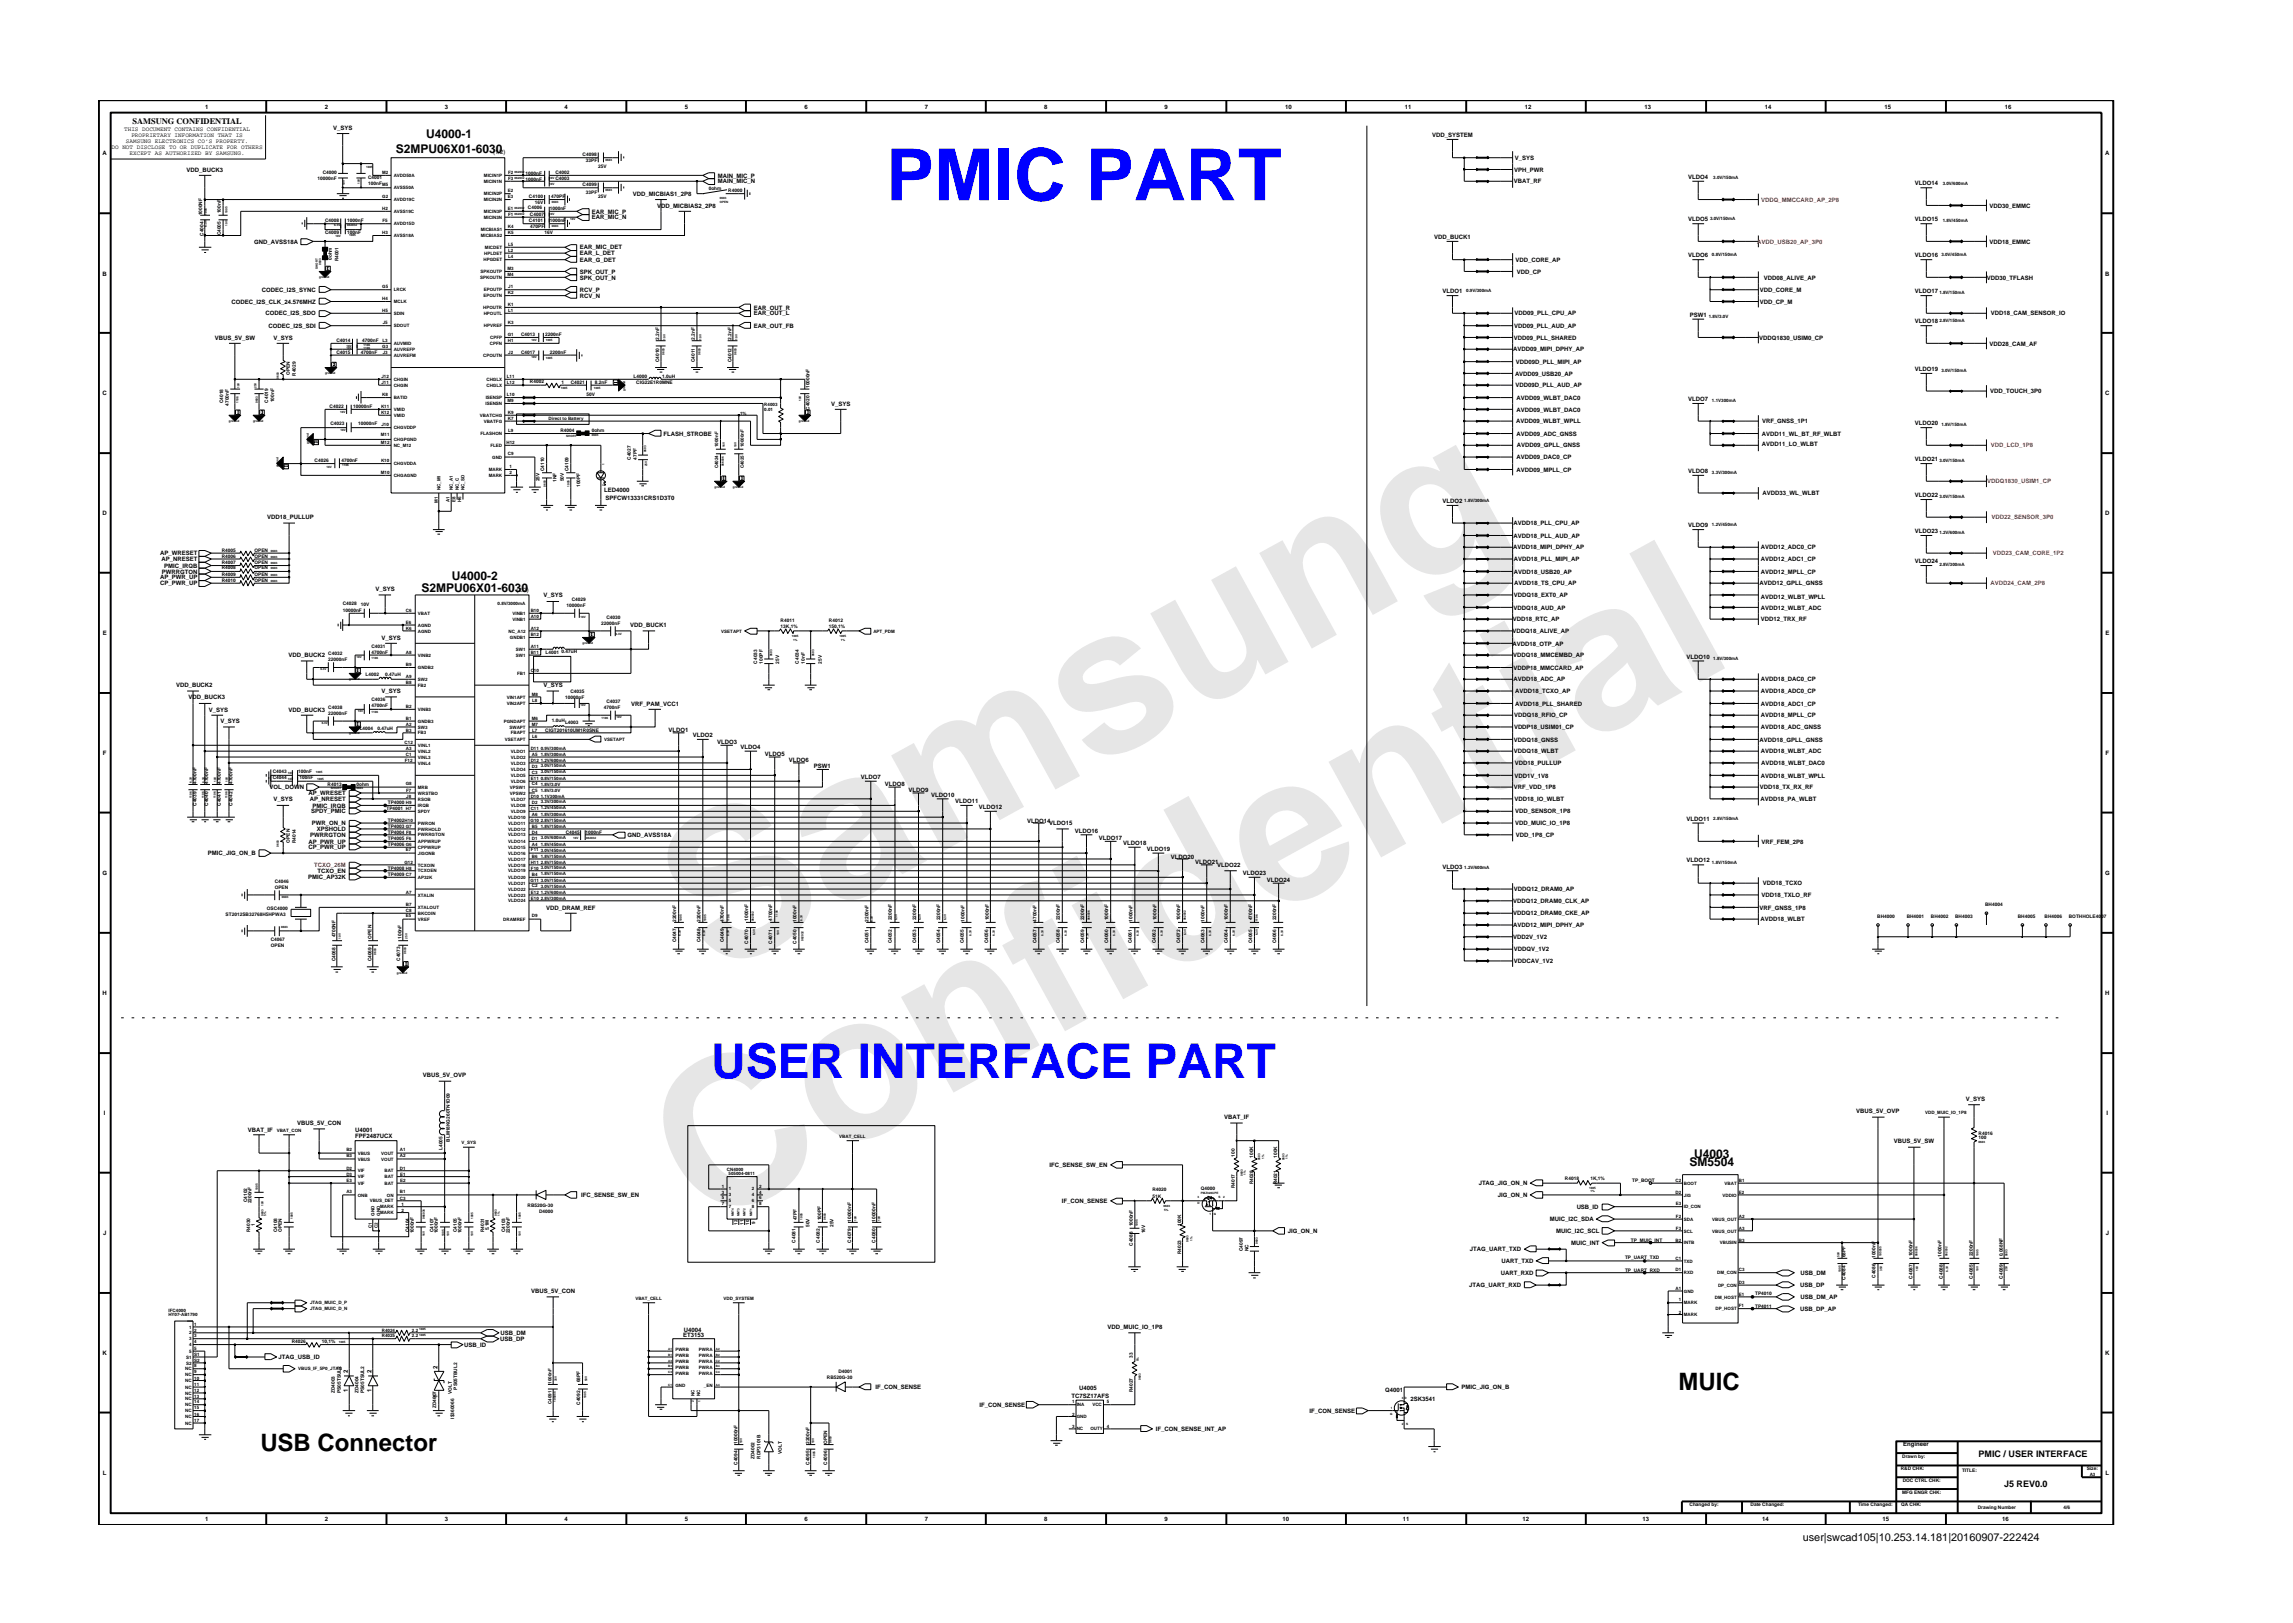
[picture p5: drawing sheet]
<svg xmlns="http://www.w3.org/2000/svg" width="297mm" height="210mm" viewBox="0 0 297 210" stroke-linecap="round" stroke-linejoin="round" font-family="sans-serif">
<defs><g id="words">
<g font-size="26.5" fill="#e6e6e6">
<text x="92.4" y="126.7" transform="rotate(-29 92.4 126.7)">Samsung</text>
<text x="91.1" y="159.4" transform="rotate(-29 91.1 159.4)">Confidential</text>
</g>
<text font-size="9.3" fill="#00f" x="114.8" y="25.9">PMIC PART</text>
<text font-size="6.2" fill="#00f" x="92.1" y="139.6">USER INTERFACE PART</text>
<g font-size="3.1">
<text x="217.5" y="180">MUIC</text>
<text x="33.7" y="188">USB Connector</text>
</g>
<g font-size="1.6">
<text x="55.2" y="17.9">U4000-1</text>
<text x="51.3" y="19.8">S2MPU06X01-6030</text>
<text x="54.6" y="76.7">S2MPU06X01-6030</text>
<text x="58.5" y="75.2">U4000-2</text>
<text x="219.5" y="150">U4003</text>
<text x="218.9" y="151.1">SM5504</text>
</g>
<text font-size="1.4" x="233.5" y="199.7">user|swcad105|10.253.14.181|20160907-222424</text>
<g font-size="1.2">
<text x="256.3" y="188.8">PMIC / USER INTERFACE</text>
<text x="259.6" y="192.6">J5 REV0.0</text>
</g>
<text font-size="1.1" x="17.2" y="16.1">SAMSUNG CONFIDENTIAL</text>
<g font-size=".8">
<text x="16.1" y="17">THIS DOCUMENT CONTAINS CONFIDENTIAL</text>
<text x="17" y="17.8">PROPRIETARY INFORMATION THAT IS</text>
<text x="26.6" y="14.1">1</text>
<text x="42.1" y="14.1">2</text>
<text x="43.1" y="16.8">V_SYS</text>
<text x="57.6" y="14.1">3</text>
<text x="73.1" y="14.1">4</text>
<text x="88.7" y="14.1">5</text>
<text x="104.2" y="14.1">6</text>
<text x="119.8" y="14.1">7</text>
<text x="135.3" y="14.1">8</text>
<text x="150.9" y="14.1">9</text>
<text x="166.5" y="14.1">10</text>
<text x="182" y="14.1">11</text>
<text x="185.5" y="17.8">VDD_SYSTEM</text>
<text x="197.5" y="14.1">12</text>
<text x="213" y="14.1">13</text>
<text x="228.6" y="14.1">14</text>
<text x="244.1" y="14.1">15</text>
<text x="259.7" y="14.1">16</text>
<text x="13.3" y="20.1">A</text>
<text x="14.5" y="19.3">DO NOT DISCLOSE TO OR DUPLICATE FOR OTHERS</text>
<text x="16.3" y="18.5">SAMSUNG ELECTRONICS CO’S PROPERTY.</text>
<text x="16.8" y="20.1">EXCEPT AS AUTHORIZED BY SAMSUNG.</text>
<text x="24.2" y="22.2">VDD_BUCK3</text>
<text x="63.9" y="20">(1/2)</text>
<text x="93" y="23">MAIN_MIC_P</text>
<text x="93" y="23.8">MAIN_MIC_N</text>
<text x="196.1" y="23.8">VBAT_RF</text>
<text x="196.1" y="22.2">VPH_PWR</text>
<text x="196.2" y="20.7">V_SYS</text>
<text x="218.7" y="23.2">VLDO4</text>
<text x="272.7" y="20.1">A</text>
<text x="76.7" y="27.7">EAR_MIC_P</text>
<text x="76.7" y="28.4">EAR_MIC_N</text>
<text x="82" y="25.4">VDD_MICBIAS1_2P8</text>
<text x="85.1" y="26.9">VDD_MICBIAS2_2P8</text>
<text x="218.7" y="28.7">VLDO5</text>
<text x="248" y="24">VLDO14</text>
<text x="248" y="28.7">VLDO15</text>
<text x="257.7" y="26.9">VDD30_EMMC</text>
<text x="13.3" y="35.7">B</text>
<text x="32.9" y="31.6">GND_AVSS18A</text>
<text x="75.1" y="35.4">SPK_OUT_P</text>
<text x="75.1" y="32.3">EAR_MIC_DET</text>
<text x="75.1" y="33.9">EAR_G_DET</text>
<text x="75.1" y="33.1">EAR_L_DET</text>
<text x="185.8" y="31">VDD_BUCK1</text>
<text x="196.3" y="33.9">VDD_CORE_AP</text>
<text x="196.5" y="35.4">VDD_CP</text>
<text x="218.7" y="33.3">VLDO6</text>
<text x="248" y="33.3">VLDO16</text>
<text x="257.7" y="31.6">VDD18_EMMC</text>
<text x="272.7" y="35.7">B</text>
<text x="30" y="39.3">CODEC_I2S_CLK_24.576MHZ</text>
<text x="33.9" y="37.8">CODEC_I2S_SYNC</text>
<text x="34.4" y="40.9">CODEC_I2S_SDO</text>
<text x="75.1" y="36.2">SPK_OUT_N</text>
<text x="75.1" y="38.6">RCV_N</text>
<text x="75.1" y="37.8">RCV_P</text>
<text x="97.6" y="40.9">EAR_OUT_L</text>
<text x="97.6" y="40.1">EAR_OUT_R</text>
<text x="186.9" y="38">VLDO1</text>
<text x="196.2" y="40.9">VDD09_PLL_CPU_AP</text>
<text x="218.9" y="41.1">PSW1</text>
<text x="228" y="39.3">VDD_CP_M</text>
<text x="228" y="37.8">VDD_CORE_M</text>
<text x="228.5" y="36.2">VDD08_ALIVE_AP</text>
<text x="248" y="41.9">VLDO18</text>
<text x="248" y="38">VLDO17</text>
<text x="257.4" y="36.2">VDD30_TFLASH</text>
<text x="257.9" y="40.9">VDD18_CAM_SENSOR_IO</text>
<text x="27.8" y="44">VBUS_5V_SW</text>
<text x="34.8" y="42.5">CODEC_I2S_SDI</text>
<text x="35.4" y="44">V_SYS</text>
<text x="97.6" y="42.5">EAR_OUT_FB</text>
<text x="196" y="45.5">AVDD09_MIPI_DPHY_AP</text>
<text x="196.1" y="44">VDD09_PLL_SHARED</text>
<text x="196.2" y="42.5">VDD09_PLL_AUD_AP</text>
<text x="196.4" y="47.1">VDD09D_PLL_MIPI_AP</text>
<text x="227.9" y="44">VDDQ1830_USIM0_CP</text>
<text x="257.7" y="44.8">VDD28_CAM_AF</text>
<text x="13.3" y="51.2">C</text>
<text x="107.7" y="52.6">V_SYS</text>
<text x="196.3" y="48.7">AVDD09_USB20_AP</text>
<text x="196.3" y="50.2">VDD09D_PLL_AUD_AP</text>
<text x="196.5" y="53.3">AVDD09_WLBT_DAC0</text>
<text x="196.5" y="51.8">AVDD09_WLBT_DAC0</text>
<text x="218.7" y="52">VLDO7</text>
<text x="248" y="48.1">VLDO19</text>
<text x="257.8" y="50.9">VDD_TOUCH_3P0</text>
<text x="272.7" y="51.2">C</text>
<text x="86" y="56.4">FLASH_STROBE</text>
<text x="196.4" y="54.8">AVDD09_WLBT_WPLL</text>
<text x="196.4" y="56.4">AVDD09_ADC_GNSS</text>
<text x="196.5" y="59.5">AVDD09_DAC0_CP</text>
<text x="196.5" y="58">AVDD09_GPLL_GNSS</text>
<text x="228.2" y="56.4">AVDD11_WL_BT_RF_WLBT</text>
<text x="228.2" y="57.8">AVDD11_LO_WLBT</text>
<text x="228.3" y="54.8">VRF_GNSS_1P1</text>
<text x="248" y="55.1">VLDO20</text>
<text x="248" y="59.7">VLDO21</text>
<text x="78.3" y="63.7">LED4000</text>
<text x="78.4" y="64.7">SPFCW13331CRS1D3T0</text>
<text x="186.9" y="65.2">VLDO2</text>
<text x="196.5" y="61.1">AVDD09_MPLL_CP</text>
<text x="218.7" y="61.3">VLDO8</text>
<text x="228.3" y="64.2">AVDD33_WL_WLBT</text>
<text x="248" y="64.4">VLDO22</text>
<text x="13.3" y="66.8">D</text>
<text x="20.8" y="71.9">AP_WRESET</text>
<text x="34.6" y="67.3">VDD18_PULLUP</text>
<text x="196" y="71.2">AVDD18_MIPI_DPHY_AP</text>
<text x="196.1" y="69.7">AVDD18_PLL_AUD_AP</text>
<text x="196.1" y="68">AVDD18_PLL_CPU_AP</text>
<text x="218.7" y="68.3">VLDO9</text>
<text x="228.1" y="71.2">AVDD12_ADC0_CP</text>
<text x="248" y="69.1">VLDO23</text>
<text x="272.7" y="66.8">D</text>
<text x="20.8" y="75.1">AP_PWR_UP</text>
<text x="20.8" y="75.8">CP_PWR_UP</text>
<text x="20.9" y="72.7">AP_NRESET</text>
<text x="21" y="74.3">PWRRGTON</text>
<text x="21.3" y="73.5">PMIC_IRQB</text>
<text x="48.6" y="76.6">V_SYS</text>
<text x="66.9" y="76.7">(2/2)</text>
<text x="70.4" y="77.4">V_SYS</text>
<text x="196.1" y="74.3">AVDD18_USB20_AP</text>
<text x="196.1" y="77.4">VDDQ18_EXT0_AP</text>
<text x="196.1" y="72.7">AVDD18_PLL_MIPI_AP</text>
<text x="196.1" y="75.8">AVDD18_TS_CPU_AP</text>
<text x="227.9" y="75.8">AVDD12_GPLL_GNSS</text>
<text x="228.1" y="77.6">AVDD12_WLBT_WPLL</text>
<text x="228.1" y="72.7">AVDD12_ADC1_CP</text>
<text x="228.1" y="74.3">AVDD12_MPLL_CP</text>
<text x="248" y="73">VLDO24</text>
<text x="13.3" y="82.3">E</text>
<text x="49.4" y="82.9">V_SYS</text>
<text x="81.6" y="81.3">VDD_BUCK1</text>
<text x="195.9" y="82">VDDQ18_ALIVE_AP</text>
<text x="195.9" y="83.6">AVDD18_OTP_AP</text>
<text x="196" y="80.5">VDD18_RTC_AP</text>
<text x="196.1" y="79">VDDQ18_AUD_AP</text>
<text x="228.1" y="79">AVDD12_WLBT_ADC</text>
<text x="228.1" y="80.5">VDD12_TRX_RF</text>
<text x="272.7" y="82.3">E</text>
<text x="22.8" y="89">VDD_BUCK2</text>
<text x="37.4" y="85.1">VDD_BUCK2</text>
<text x="49.4" y="89.8">V_SYS</text>
<text x="70.4" y="89">V_SYS</text>
<text x="196" y="85.1">VDDQ18_MMCEMBD_AP</text>
<text x="196.1" y="86.8">VDDP18_MMCCARD_AP</text>
<text x="196.1" y="88.3">AVDD18_ADC_AP</text>
<text x="196.3" y="89.8">AVDD18_TCXO_AP</text>
<text x="218.5" y="85.3">VLDO10</text>
<text x="228.1" y="89.8">AVDD18_ADC0_CP</text>
<text x="228.1" y="88.3">AVDD18_DAC0_CP</text>
<text x="24.4" y="90.6">VDD_BUCK3</text>
<text x="27.1" y="92.2">V_SYS</text>
<text x="28.6" y="93.7">V_SYS</text>
<text x="37.4" y="92.2">VDD_BUCK3</text>
<text x="81.8" y="91.4">VRF_PAM_VCC1</text>
<text x="86.6" y="94.8">VLDO1</text>
<text x="89.8" y="95.5">VLDO2</text>
<text x="196.1" y="94.5">VDDP18_USIM01_CP</text>
<text x="196.1" y="92.9">VDDQ18_RFIO_CP</text>
<text x="196.3" y="91.4">AVDD18_PLL_SHARED</text>
<text x="228.1" y="94.5">AVDD18_ADC_GNSS</text>
<text x="228.1" y="91.4">AVDD18_ADC1_CP</text>
<text x="228.1" y="92.9">AVDD18_MPLL_CP</text>
<text x="13.3" y="97.8">F</text>
<text x="92.9" y="96.3">VLDO3</text>
<text x="95.9" y="97.1">VLDO4</text>
<text x="99.1" y="97.9">VLDO5</text>
<text x="102.2" y="98.7">VLDO6</text>
<text x="105.4" y="99.5">PSW1</text>
<text x="111.5" y="101">VLDO7</text>
<text x="114.6" y="101.8">VLDO8</text>
<text x="196.1" y="97.6">VDDQ18_WLBT</text>
<text x="196.1" y="96.1">VDDQ18_GNSS</text>
<text x="196.2" y="100.7">VDD1V_1V8</text>
<text x="196.2" y="99.1">VDD18_PULLUP</text>
<text x="227.9" y="96.1">AVDD18_GPLL_GNSS</text>
<text x="228.1" y="100.7">AVDD18_WLBT_WPLL</text>
<text x="228.1" y="97.6">AVDD18_WLBT_ADC</text>
<text x="228.1" y="99.1">AVDD18_WLBT_DAC0</text>
<text x="272.8" y="97.8">F</text>
<text x="34.9" y="102.3">VOL_DOWN</text>
<text x="35.4" y="103.8">V_SYS</text>
<text x="40" y="103">AP_WRESET</text>
<text x="40.2" y="103.8">AP_NRESET</text>
<text x="40.3" y="105.4">SPDY_PMIC</text>
<text x="40.4" y="106.9">PWR_ON_N</text>
<text x="40.5" y="104.6">PMIC_IRQB</text>
<text x="41.1" y="107.7">XPSHOLD</text>
<text x="117.7" y="102.6">VLDO9</text>
<text x="120.6" y="103.3">VLDO10</text>
<text x="123.7" y="104">VLDO11</text>
<text x="126.8" y="104.8">VLDO12</text>
<text x="133.1" y="106.6">VLDO14</text>
<text x="135.9" y="106.9">VLDO15</text>
<text x="139.2" y="107.9">VLDO16</text>
<text x="196.1" y="102.3">VRF_VDD_1P8</text>
<text x="196.2" y="103.8">VDD18_IO_WLBT</text>
<text x="196.3" y="105.4">VDD_SENSOR_1P8</text>
<text x="196.3" y="106.9">VDD_MUIC_IO_1P8</text>
<text x="218.5" y="106.3">VLDO11</text>
<text x="228" y="102.3">VDD18_TX_RX_RF</text>
<text x="228.1" y="103.8">AVDD18_PA_WLBT</text>
<text x="13.3" y="113.3">G</text>
<text x="26.9" y="110.8">PMIC_JIG_ON_B</text>
<text x="39.9" y="113.9">PMIC_AP32K</text>
<text x="40" y="109.3">AP_PWR_UP</text>
<text x="40" y="110">CP_PWR_UP</text>
<text x="40.2" y="108.4">PWRRGTON</text>
<text x="41.1" y="113.1">TCXO_EN</text>
<text x="81.3" y="108.4">GND_AVSS18A</text>
<text x="142.4" y="108.9">VLDO17</text>
<text x="145.5" y="109.4">VLDO18</text>
<text x="148.5" y="110.2">VLDO19</text>
<text x="151.7" y="111.2">VLDO20</text>
<text x="154.8" y="112">VLDO21</text>
<text x="157.7" y="112.3">VLDO22</text>
<text x="161" y="113.3">VLDO23</text>
<text x="186.9" y="112.6">VLDO3</text>
<text x="196.3" y="108.4">VDD_1P8_CP</text>
<text x="218.5" y="111.7">VLDO12</text>
<text x="228.2" y="109.3">VRF_FEM_2P8</text>
<text x="272.7" y="113.3">G</text>
<text x="70.7" y="117.8">VDD_DRAM_REF</text>
<text x="164.1" y="114.3">VLDO24</text>
<text x="196" y="118.6">VDDQ12_DRAM0_CKE_AP</text>
<text x="196" y="117">VDDQ12_DRAM0_CLK_AP</text>
<text x="196.1" y="115.5">VDDQ12_DRAM0_AP</text>
<text x="227.9" y="117.8">VRF_GNSS_1P8</text>
<text x="228" y="119.4">AVDD18_WLBT</text>
<text x="228.2" y="116.2">VDD18_TXLO_RF</text>
<text x="228.4" y="114.7">VDD18_TCXO</text>
<text x="196" y="120.1">AVDD12_MIPI_DPHY_AP</text>
<text x="196" y="121.6">VDD2V_1V2</text>
<text x="196.1" y="124.8">VDDCAV_1V2</text>
<text x="196.1" y="123.2">VDDQV_1V2</text>
<text x="13.3" y="128.9">H</text>
<text x="272.7" y="128.9">H</text>
<text x="54.8" y="139.5">VBUS_5V_OVP</text>
<text x="254.6" y="142.6">V_SYS</text>
<text x="13.5" y="144.4">I</text>
<text x="32.1" y="146.7">VBAT_IF</text>
<text x="38.5" y="145.8">VBUS_5V_CON</text>
<text x="46" y="147.5">FPF2487UCX</text>
<text x="46" y="146.7">U4001</text>
<text x="158.6" y="145">VBAT_IF</text>
<text x="240.5" y="144.2">VBUS_5V_OVP</text>
<text x="245.3" y="148.1">VBUS_5V_SW</text>
<text x="272.9" y="144.4">I</text>
<text x="75.3" y="155.1">IFC_SENSE_SW_EN</text>
<text x="135.9" y="151.2">IFC_SENSE_SW_EN</text>
<text x="137.5" y="155.8">IF_CON_SENSE</text>
<text x="191.5" y="153.6">JTAG_JIG_ON_N</text>
<text x="194.1" y="155.1">JIG_ON_N</text>
<text x="13.4" y="160">J</text>
<text x="166.8" y="159.7">JIG_ON_N</text>
<text x="200.7" y="158.2">MUIC_I2C_SDA</text>
<text x="201.6" y="159.7">MUIC_I2C_SCL</text>
<text x="203.5" y="161.3">MUIC_INT</text>
<text x="204.2" y="156.6">USB_ID</text>
<text x="272.8" y="160">J</text>
<text x="68.8" y="167.5">VBUS_5V_CON</text>
<text x="190.3" y="166.8">JTAG_UART_RXD</text>
<text x="190.4" y="162.1">JTAG_UART_TXD</text>
<text x="194.4" y="165.2">UART_RXD</text>
<text x="194.5" y="163.6">UART_TXD</text>
<text x="233.2" y="166.8">USB_DP</text>
<text x="233.2" y="165.2">USB_DM</text>
<text x="64.8" y="173.7">USB_DP</text>
<text x="64.8" y="172.9">USB_DM</text>
<text x="88.5" y="173.3">ET3153</text>
<text x="88.6" y="172.5">U4004</text>
<text x="143.4" y="172.2">VDD_MUIC_IO_1P8</text>
<text x="233.2" y="169.8">USB_DP_AP</text>
<text x="233.2" y="168.3">USB_DM_AP</text>
<text x="13.3" y="175.5">K</text>
<text x="36.1" y="176.1">JTAG_USB_ID</text>
<text x="45.1" y="177.9" transform="rotate(-90 45.1 177.9)">2</text>
<text x="48.1" y="177.9" transform="rotate(-90 48.1 177.9)">2</text>
<text x="56.7" y="177.3" transform="rotate(-90 56.7 177.3)">2</text>
<text x="60.1" y="174.5">USB_ID</text>
<text x="113.4" y="180">IF_CON_SENSE</text>
<text x="189.3" y="180">PMIC_JIG_ON_B</text>
<text x="272.7" y="175.5">K</text>
<text x="45.1" y="180.3" transform="rotate(-90 45.1 180.3)">1</text>
<text x="48.1" y="180.3" transform="rotate(-90 48.1 180.3)">1</text>
<text x="56.7" y="181" transform="rotate(-90 56.7 181)">1</text>
<text x="126.9" y="182.3">IF_CON_SENSE</text>
<text x="138.8" y="181">TC7SZ17AFS</text>
<text x="139.8" y="180">U4005</text>
<text x="149.7" y="185.4">IF_CON_SENSE_INT_AP</text>
<text x="169.6" y="183">IF_CON_SENSE</text>
<text x="179.4" y="180.3">Q4001</text>
<text x="182.7" y="181.5">2SK3541</text>
<text x="13.3" y="191.1">L</text>
<text x="246.5" y="187.3">Engineer</text>
<text x="272.8" y="191.1">L</text>
<text x="26.6" y="197.1">1</text>
<text x="42.1" y="197.1">2</text>
<text x="57.6" y="197.1">3</text>
<text x="73.1" y="197.1">4</text>
<text x="88.7" y="197.1">5</text>
<text x="104.2" y="197.1">6</text>
<text x="119.8" y="197.1">7</text>
<text x="135.3" y="197.1">8</text>
<text x="150.9" y="197.1">9</text>
<text x="166.1" y="197.1">10</text>
<text x="181.7" y="197.1">11</text>
<text x="197.2" y="197.1">12</text>
<text x="212.8" y="197.1">13</text>
<text x="228.3" y="197.1">14</text>
<text x="243.9" y="197.1">15</text>
<text x="259.4" y="197.1">16</text>
</g>
<g font-size=".8" fill="#f00">
<text x="228.2" y="26.1">VDDQ_MMCCARD_AP_2P8</text>
<text x="227.6" y="31.6">AVDD_USB20_AP_3P0</text>
<text x="257.9" y="58">VDD_LCD_1P8</text>
<text x="257.4" y="62.6">VDDQ1830_USIM1_CP</text>
<text x="258" y="67.3">VDD22_SENSOR_3P0</text>
<text x="258.2" y="71.9">VDD23_CAM_CORE_1P2</text>
<text x="257.9" y="75.8">AVDD24_CAM_2P8</text>
<text x="40.7" y="112.3">TCXO_26M</text>
</g>
<g font-size=".6">
<text x="41.1" y="23.3">10000nF</text>
<text x="41.8" y="22.5">C4000</text>
<text x="47.7" y="23.1">C4001</text>
<text x="47.7" y="23.9">100nF</text>
<text x="49.5" y="22.6">M2</text>
<text x="51" y="22.9">AVDD50A</text>
<text x="62.7" y="23.7">MICIN1N</text>
<text x="62.7" y="22.9">MICIN1P</text>
<text x="65.8" y="22.6">F2</text>
<text x="65.8" y="23.4">F3</text>
<text x="68.1" y="22.7">1000nF</text>
<text x="68.1" y="23.5">1000nF</text>
<text x="71.9" y="22.5">C4002</text>
<text x="71.9" y="23.3">C4003</text>
<text x="75.5" y="20.2">C4098</text>
<text x="75.9" y="21">33PF</text>
<text x="77.5" y="21.8">25V</text>
<text x="221.9" y="23.1">3.0V/150mA</text>
<text x="251.7" y="23.9">3.0V/600mA</text>
<text x="26.2" y="27.9" transform="rotate(-90 26.2 27.9)">1000NF</text>
<text x="28.6" y="27.6" transform="rotate(-90 28.6 27.6)">100nF</text>
<text x="42.1" y="28.7">C4008</text>
<text x="45" y="28.7">1000nF</text>
<text x="49.5" y="24.1">M5</text>
<text x="49.5" y="25.6">G2</text>
<text x="49.5" y="27.2">H2</text>
<text x="49.6" y="28.8">F5</text>
<text x="51" y="24.5">AVSS50A</text>
<text x="51" y="29.2">AVDD15D</text>
<text x="51" y="26.1">AVDD19C</text>
<text x="51" y="27.6">AVSS19C</text>
<text x="62.3" y="30">MICBIAS1</text>
<text x="62.7" y="28.3">MICIN3N</text>
<text x="62.7" y="26.1">MICIN2N</text>
<text x="62.7" y="27.6">MICIN3P</text>
<text x="62.7" y="25.3">MICIN2P</text>
<text x="65.8" y="29.5">K4</text>
<text x="65.8" y="27.2">E1</text>
<text x="65.8" y="24.9">E2</text>
<text x="65.8" y="25.6">E3</text>
<text x="65.8" y="28">F1</text>
<text x="68.4" y="27">C4006</text>
<text x="68.5" y="28.7">C4101</text>
<text x="68.5" y="25.7">C4100</text>
<text x="68.6" y="28">C4007</text>
<text x="68.7" y="29.5">470PF</text>
<text x="69.3" y="26.4">16V</text>
<text x="71.2" y="28.7">1000nF</text>
<text x="71.2" y="27.2">1000nF</text>
<text x="71.4" y="25.7">470PF</text>
<text x="75.5" y="24.1">C4099</text>
<text x="75.9" y="25.1">33PF</text>
<text x="77.5" y="25.7">25V</text>
<text x="91.8" y="24.6">0ohm</text>
<text x="94.3" y="24.8">R4000</text>
<text x="221.5" y="28.6">3.0V/150mA</text>
<text x="251.7" y="28.7">1.8V/450mA</text>
<text x="26.4" y="30.6" transform="rotate(-90 26.4 30.6)">C4004</text>
<text x="28.6" y="30.5" transform="rotate(-90 28.6 30.5)">C4005</text>
<text x="42.1" y="30.3">C4009</text>
<text x="43" y="33.7" transform="rotate(-90 43 33.7)">0ohm</text>
<text x="43.8" y="33.9" transform="rotate(-90 43.8 33.9)">R4001</text>
<text x="45" y="30.3">100nF</text>
<text x="49.5" y="30.3">H3</text>
<text x="51" y="30.7">AVSS18A</text>
<text x="62.2" y="35.4">SPKOUTP</text>
<text x="62.3" y="30.7">MICBIAS2</text>
<text x="62.6" y="33.9">HPGDET</text>
<text x="62.7" y="33">HPLDET</text>
<text x="62.8" y="32.2">MICDET</text>
<text x="65.7" y="35">M3</text>
<text x="65.7" y="35.8">M4</text>
<text x="65.8" y="30.3">K5</text>
<text x="65.8" y="32.7">L2</text>
<text x="65.8" y="33.4">L4</text>
<text x="65.8" y="31.9">L5</text>
<text x="70.6" y="30.3">16V</text>
<text x="221.8" y="33.2">0.8V/150mA</text>
<text x="251.5" y="33.2">3.0V/450mA</text>
<text x="49.5" y="37.3">G5</text>
<text x="49.5" y="38.8">H4</text>
<text x="49.5" y="40.5">H5</text>
<text x="49.6" y="42">J5</text>
<text x="51" y="39.3">MCLK</text>
<text x="51" y="40.8">SDIN</text>
<text x="51" y="37.7">LRCK</text>
<text x="62.2" y="36.1">SPKOUTN</text>
<text x="62.6" y="40">HPOUTR</text>
<text x="62.6" y="38.5">EPOUTN</text>
<text x="62.7" y="37.7">EPOUTP</text>
<text x="62.7" y="40.8">HPOUTL</text>
<text x="65.8" y="38.1">K2</text>
<text x="65.8" y="42">K3</text>
<text x="65.8" y="39.6">K1</text>
<text x="65.8" y="40.5">L1</text>
<text x="65.8" y="37.3">J1</text>
<text x="189.9" y="37.9">0.9V/300mA</text>
<text x="221.3" y="41.2">1.8V/3.0V</text>
<text x="251.2" y="41.8">2.8V/150mA</text>
<text x="251.2" y="38">1.8V/150mA</text>
<text x="43.6" y="44.3">C4014</text>
<text x="43.6" y="45.8">C4015</text>
<text x="46.7" y="45.8">4700nF</text>
<text x="46.9" y="44.3">4700nF</text>
<text x="49.5" y="45.1">G3</text>
<text x="49.6" y="44.4">L3</text>
<text x="49.6" y="45.9">J3</text>
<text x="51" y="46.2">AUVREFM</text>
<text x="51" y="42.4">SDOUT</text>
<text x="51" y="44.7">AUVMID</text>
<text x="51" y="45.5">AUVREFP</text>
<text x="62.6" y="46.2">CPOUTN</text>
<text x="62.7" y="42.4">HPVREF</text>
<text x="63.5" y="44.7">CPFN</text>
<text x="63.5" y="43.9">CPFP</text>
<text x="65.8" y="43.5">G1</text>
<text x="65.8" y="44.4">H1</text>
<text x="65.8" y="45.9">J2</text>
<text x="67.5" y="45.8">C4017</text>
<text x="67.5" y="43.5">C4013</text>
<text x="70.6" y="43.5">2200nF</text>
<text x="71.2" y="45.8">2200nF</text>
<text x="85.4" y="46.9" transform="rotate(-90 85.4 46.9)">C4010</text>
<text x="85.4" y="44" transform="rotate(-90 85.4 44)">2.2nF</text>
<text x="90" y="46.9" transform="rotate(-90 90 46.9)">C4011</text>
<text x="90" y="44" transform="rotate(-90 90 44)">2.2nF</text>
<text x="94.8" y="46.9" transform="rotate(-90 94.8 46.9)">C4012</text>
<text x="94.8" y="44" transform="rotate(-90 94.8 44)">2.2nF</text>
<text x="28.9" y="52.2" transform="rotate(-90 28.9 52.2)">C4018</text>
<text x="29.7" y="52.5" transform="rotate(-90 29.7 52.5)">4700nF</text>
<text x="34.7" y="52.2" transform="rotate(-90 34.7 52.2)">C4019</text>
<text x="35.5" y="52.1" transform="rotate(-90 35.5 52.1)">100nF</text>
<text x="37.6" y="48.6" transform="rotate(-90 37.6 48.6)">OPEN</text>
<text x="38.3" y="48.7" transform="rotate(-90 38.3 48.7)">R4029</text>
<text x="42.7" y="52.9">C4022</text>
<text x="45.7" y="52.9">10000nF</text>
<text x="49.4" y="52.8">K11</text>
<text x="49.4" y="53.7">K12</text>
<text x="49.4" y="49.8">J11</text>
<text x="49.4" y="49">J12</text>
<text x="49.5" y="51.3">K8</text>
<text x="51" y="51.7">BATID</text>
<text x="51" y="53.2">VMID</text>
<text x="51" y="50.1">CHGIN</text>
<text x="51" y="49.3">CHGIN</text>
<text x="62.9" y="52.5">ISENSN</text>
<text x="62.9" y="51.7">ISENSP</text>
<text x="63" y="49.3">CHGLX</text>
<text x="63" y="50.1">CHGLX</text>
<text x="65.7" y="51.3">L10</text>
<text x="65.7" y="49">L11</text>
<text x="65.7" y="49.8">L12</text>
<text x="65.7" y="52.1">M9</text>
<text x="65.8" y="53.7">K9</text>
<text x="68.6" y="49.6">R4002</text>
<text x="72.8" y="49.7">1</text>
<text x="73.9" y="49.7">C4021</text>
<text x="76" y="51.3">50V</text>
<text x="77.1" y="49.7">8.2nF</text>
<text x="82.1" y="49">L4000</text>
<text x="82.4" y="49.8">CIG22E1R0MNE</text>
<text x="85.8" y="49">1.0uH</text>
<text x="95.9" y="53.8">1%</text>
<text x="99" y="52.6">R4003</text>
<text x="99" y="53.2">0.01</text>
<text x="104.9" y="53.1" transform="rotate(-90 104.9 53.1)">C4020</text>
<text x="104.9" y="50.3" transform="rotate(-90 104.9 50.3)">10000nF</text>
<text x="221.8" y="52.1">1.1V300mA</text>
<text x="251.5" y="48.2">3.0V/150mA</text>
<text x="40.8" y="59.8">C4026</text>
<text x="42.8" y="55">C4023</text>
<text x="44.2" y="59.8">4700nF</text>
<text x="46.4" y="55">10000nF</text>
<text x="49.3" y="56.5">M11</text>
<text x="49.3" y="57.5">M12</text>
<text x="49.4" y="59.8">K10</text>
<text x="49.4" y="55.2">J10</text>
<text x="51" y="54">VMID</text>
<text x="51" y="57.1">CHGPGND</text>
<text x="51" y="57.9">NC_M12</text>
<text x="51" y="55.6">CHGVDDP</text>
<text x="62.2" y="54">VBATCHG</text>
<text x="62.2" y="56.4">FLASHON</text>
<text x="62.7" y="54.8">VBATFG</text>
<text x="63.5" y="57.9">FLED</text>
<text x="63.8" y="59.4">GND</text>
<text x="65.6" y="57.5">H12</text>
<text x="65.8" y="54.4">K7</text>
<text x="65.8" y="58.9">C9</text>
<text x="65.8" y="56">L9</text>
<text x="71.1" y="54.4">Direct to Battery</text>
<text x="72.6" y="55.9">R4004</text>
<text x="76.7" y="55.9">0ohm</text>
<text x="81.7" y="59.5" transform="rotate(-90 81.7 59.5)">C4027</text>
<text x="82.5" y="59.5" transform="rotate(-90 82.5 59.5)">47PF</text>
<text x="93" y="57.9" transform="rotate(-90 93 57.9)">1000nF</text>
<text x="96.3" y="57.9" transform="rotate(-90 96.3 57.9)">10000nF</text>
<text x="251.2" y="59.8">3.0V/150mA</text>
<text x="251.5" y="55.1">1.8V/150mA</text>
<text x="49.3" y="61.4">M10</text>
<text x="51" y="60.3">CHGVDDA</text>
<text x="51" y="61.8">CHGAGND</text>
<text x="56.7" y="65.1" transform="rotate(-90 56.7 65.1)">M1</text>
<text x="57.1" y="63.5" transform="rotate(-90 57.1 63.5)">NC_M1</text>
<text x="58.2" y="65.1" transform="rotate(-90 58.2 65.1)">A1</text>
<text x="58.7" y="63.5" transform="rotate(-90 58.7 63.5)">NC_A1</text>
<text x="59" y="65.1" transform="rotate(-90 59 65.1)">E8</text>
<text x="59.4" y="63.5" transform="rotate(-90 59.4 63.5)">NC_C</text>
<text x="59.8" y="65.1" transform="rotate(-90 59.8 65.1)">H6</text>
<text x="60.2" y="63.5" transform="rotate(-90 60.2 63.5)">NC_SD</text>
<text x="63.3" y="61">MARK</text>
<text x="63.3" y="61.8">MARK</text>
<text x="66" y="60.6">1</text>
<text x="66" y="61.4">2</text>
<text x="69.9" y="62.3" transform="rotate(-90 69.9 62.3)">25V</text>
<text x="70.5" y="61" transform="rotate(-90 70.5 61)">C4110</text>
<text x="72.1" y="62.4" transform="rotate(-90 72.1 62.4)">1NF</text>
<text x="73" y="62.3" transform="rotate(-90 73 62.3)">50V</text>
<text x="73.6" y="61" transform="rotate(-90 73.6 61)">C4109</text>
<text x="75.2" y="63.1" transform="rotate(-90 75.2 63.1)">100PF</text>
<text x="93" y="60.7" transform="rotate(-90 93 60.7)">C4024</text>
<text x="96.3" y="60.7" transform="rotate(-90 96.3 60.7)">C4025</text>
<text x="189.7" y="65.1">1.8V/300mA</text>
<text x="221.8" y="61.4">3.3V/300mA</text>
<text x="251.2" y="64.5">3.0V/150mA</text>
<text x="28.7" y="71.5">R4005</text>
<text x="33" y="71.5">OPEN</text>
<text x="221.8" y="68.2">1.2V/450mA</text>
<text x="251.2" y="69.1">1.2V/600mA</text>
<text x="28.7" y="72.2">R4006</text>
<text x="28.7" y="73">R4007</text>
<text x="28.7" y="73.8">R4008</text>
<text x="28.7" y="74.6">R4009</text>
<text x="28.7" y="75.4">R4010</text>
<text x="33" y="72.2">OPEN</text>
<text x="33" y="73">OPEN</text>
<text x="33" y="73.8">OPEN</text>
<text x="33" y="74.6">OPEN</text>
<text x="33" y="75.4">OPEN</text>
<text x="74.1" y="77.9">C4029</text>
<text x="251.2" y="73.3">2.8V/300mA</text>
<text x="44.4" y="79.3">10000nF</text>
<text x="44.4" y="78.4">C4028</text>
<text x="46.8" y="78.5">10V</text>
<text x="48.1" y="83.9">C4031</text>
<text x="52.6" y="81.6">K6</text>
<text x="52.6" y="79.2">C6</text>
<text x="52.6" y="80.8">E6</text>
<text x="54.1" y="81.9">AGND</text>
<text x="54.1" y="81.2">AGND</text>
<text x="54.1" y="79.7">VBAT</text>
<text x="64.5" y="78.4">0.8V/3000mA</text>
<text x="65.9" y="81.9">NC_A12</text>
<text x="66.1" y="82.8">GNDB1</text>
<text x="66.4" y="80.4">VINB1</text>
<text x="66.4" y="79.7">VINB1</text>
<text x="68.8" y="80.1">A10</text>
<text x="68.8" y="83.9">A11</text>
<text x="68.8" y="81.6">A12</text>
<text x="68.8" y="79.2">B10</text>
<text x="68.8" y="82.4">B12</text>
<text x="73.4" y="78.7">10000nF</text>
<text x="77.9" y="81">22000nF</text>
<text x="78.5" y="80.2">C4030</text>
<text x="93.4" y="81.9">VSETAPT</text>
<text x="101.1" y="81.3">13K,1%</text>
<text x="101.1" y="80.5">R4011</text>
<text x="107.4" y="81.3">150,1%</text>
<text x="107.4" y="80.5">R4012</text>
<text x="113.1" y="81.9">APT_PDM</text>
<text x="42.5" y="85.6">22000nF</text>
<text x="42.5" y="84.9">C4032</text>
<text x="47.4" y="87.6">L4002</text>
<text x="48.1" y="84.7">4700nF</text>
<text x="49.9" y="87.6">0.47uH</text>
<text x="52.6" y="88.5">B8</text>
<text x="52.6" y="86.3">B9</text>
<text x="52.6" y="84.7">A8</text>
<text x="52.6" y="87.8">A9</text>
<text x="54.1" y="89">FB2</text>
<text x="54.1" y="86.7">GNDB2</text>
<text x="54.1" y="85.1">VINB2</text>
<text x="54.1" y="88.2">SW2</text>
<text x="66.8" y="84.3">SW1</text>
<text x="66.8" y="85.1">SW1</text>
<text x="67" y="87.4">FB1</text>
<text x="68.8" y="87">C10</text>
<text x="68.8" y="84.7">B11</text>
<text x="70.7" y="84.7">L4001</text>
<text x="72.8" y="84.6">0.47uH</text>
<text x="73.9" y="89.8">C4035</text>
<text x="98.1" y="86" transform="rotate(-90 98.1 86)">C4033</text>
<text x="98.8" y="86" transform="rotate(-90 98.8 86)">100PF</text>
<text x="101" y="86" transform="rotate(-90 101 86)">25V</text>
<text x="103.5" y="86" transform="rotate(-90 103.5 86)">C4034</text>
<text x="104.3" y="86" transform="rotate(-90 104.3 86)">10nF</text>
<text x="106.5" y="86" transform="rotate(-90 106.5 86)">25V</text>
<text x="221.9" y="85.5">1.8V/300mA</text>
<text x="42.5" y="91.9">C4038</text>
<text x="42.5" y="92.7">22000nF</text>
<text x="46.6" y="94.6">L4004</text>
<text x="48.1" y="90.9">C4036</text>
<text x="48.1" y="91.6">4700nF</text>
<text x="48.9" y="94.6">0.47uH</text>
<text x="52.6" y="94.1">A2</text>
<text x="52.6" y="91.7">B2</text>
<text x="52.6" y="94.8">B3</text>
<text x="52.6" y="93.3">B1</text>
<text x="54.1" y="94.4">SW3</text>
<text x="54.1" y="92.1">VINB3</text>
<text x="54.1" y="95.2">FB3</text>
<text x="54.1" y="93.6">GNDB3</text>
<text x="65.3" y="93.6">PGNDAPT</text>
<text x="65.4" y="96">VSETAPT</text>
<text x="65.6" y="91.3">VIN2APT</text>
<text x="65.6" y="90.5">VIN1APT</text>
<text x="66" y="94.4">SWAPT</text>
<text x="66.2" y="95.2">FBAPT</text>
<text x="68.9" y="93.3">M6</text>
<text x="68.9" y="94.1">M7</text>
<text x="68.9" y="90.2">M8</text>
<text x="68.9" y="94.8">L7</text>
<text x="68.9" y="90.9">L8</text>
<text x="68.9" y="95.6">L6</text>
<text x="70.6" y="94.8">CIGT201610UM1R0SNE</text>
<text x="71.5" y="93.6">1.0uH</text>
<text x="73.2" y="93.8">L4003</text>
<text x="73.2" y="90.5">10000nF</text>
<text x="78.2" y="91.9">4700nF</text>
<text x="78.3" y="96">VSETAPT</text>
<text x="78.5" y="91.1">C4037</text>
<text x="25.5" y="101.6" transform="rotate(-90 25.5 101.6)">4700nF</text>
<text x="27" y="101.6" transform="rotate(-90 27 101.6)">4700nF</text>
<text x="28.6" y="101.6" transform="rotate(-90 28.6 101.6)">4700nF</text>
<text x="30.1" y="101.6" transform="rotate(-90 30.1 101.6)">4700nF</text>
<text x="35.3" y="100.1">C4043</text>
<text x="35.3" y="100.9">C4044</text>
<text x="38.6" y="100.1">100nF</text>
<text x="38.8" y="100.9">100nF</text>
<text x="42.4" y="101.8">R4013</text>
<text x="46.2" y="101.8">0ohm</text>
<text x="52.4" y="96.3">C12</text>
<text x="52.4" y="98.7">F12</text>
<text x="52.6" y="101.8">G8</text>
<text x="52.6" y="97.9">C1</text>
<text x="52.6" y="97.1">A3</text>
<text x="54.1" y="99">VINL4</text>
<text x="54.1" y="98.3">VINL3</text>
<text x="54.1" y="96.8">VINL1</text>
<text x="54.1" y="97.5">VINL2</text>
<text x="66.2" y="97.5">VLDO1</text>
<text x="66.2" y="99">VLDO3</text>
<text x="66.2" y="99.9">VLDO4</text>
<text x="66.2" y="101.4">VLDO6</text>
<text x="66.2" y="100.7">VLDO5</text>
<text x="66.2" y="98.3">VLDO2</text>
<text x="68.8" y="97.1">D11</text>
<text x="68.8" y="98.7">D12</text>
<text x="68.8" y="101">E11</text>
<text x="68.9" y="99.5">D3</text>
<text x="68.9" y="100.2">C3</text>
<text x="68.9" y="101.8">C4</text>
<text x="68.9" y="97.9">A5</text>
<text x="70" y="97.9">1.8V/300mA</text>
<text x="70" y="97.1">0.9V/300mA</text>
<text x="70" y="101.8">1.8V/3.0V</text>
<text x="70" y="98.7">1.2V/600mA</text>
<text x="70" y="100.2">3.0V/150mA</text>
<text x="70" y="101">0.8V/150mA</text>
<text x="70" y="99.4">3.0V/150mA</text>
<text x="25.5" y="104.4" transform="rotate(-90 25.5 104.4)">C4039</text>
<text x="27" y="104.4" transform="rotate(-90 27 104.4)">C4040</text>
<text x="28.6" y="104.4" transform="rotate(-90 28.6 104.4)">C4041</text>
<text x="30.1" y="104.4" transform="rotate(-90 30.1 104.4)">C4042</text>
<text x="50.1" y="104.9">TP4001 H7</text>
<text x="50.2" y="106.5">TP4002H10</text>
<text x="50.2" y="104.1">TP4000 H9</text>
<text x="50.2" y="107.3">TP4003 G7</text>
<text x="52.6" y="102.6">F7</text>
<text x="52.6" y="103.4">J8</text>
<text x="54.1" y="106.8">PWRON</text>
<text x="54.1" y="105.3">SPDY</text>
<text x="54.1" y="104.6">IRQB</text>
<text x="54.1" y="103.7">RSOB</text>
<text x="54.1" y="102.9">WRSTBO</text>
<text x="54.1" y="107.6">PWRHOLD</text>
<text x="54.1" y="102.2">MRB</text>
<text x="65.8" y="106.8">VLDO11</text>
<text x="65.8" y="107.6">VLDO12</text>
<text x="65.8" y="106.1">VLDO10</text>
<text x="66.1" y="102.2">VPSW1</text>
<text x="66.1" y="102.9">VPSW2</text>
<text x="66.2" y="104.6">VLDO8</text>
<text x="66.2" y="103.7">VLDO7</text>
<text x="66.2" y="105.3">VLDO9</text>
<text x="68.7" y="106.5">G10</text>
<text x="68.8" y="103.4">D10</text>
<text x="68.8" y="104.9">C11</text>
<text x="68.9" y="104.1">D2</text>
<text x="68.9" y="102.6">C5</text>
<text x="68.9" y="107.3">B5</text>
<text x="68.9" y="105.7">A6</text>
<text x="70" y="106.5">2.8V/150mA</text>
<text x="70" y="102.6">1.8V/3.0V</text>
<text x="70" y="105.7">1.8V/300mA</text>
<text x="70" y="103.3">1.1V300mA</text>
<text x="70" y="107.2">1.8V/150mA</text>
<text x="70" y="104.1">3.3V/300mA</text>
<text x="70" y="104.8">1.2V/450mA</text>
<text x="73.3" y="108">C4045</text>
<text x="75.9" y="108">1000nF</text>
<text x="221.9" y="106.3">2.8V/150mA</text>
<text x="37.6" y="109.1" transform="rotate(-90 37.6 109.1)">OPEN</text>
<text x="38.3" y="109.2" transform="rotate(-90 38.3 109.2)">R4014</text>
<text x="50.2" y="108">TP4004 F8</text>
<text x="50.2" y="109.6">TP4006 G6</text>
<text x="50.2" y="112.7">TP4008 H8</text>
<text x="50.2" y="108.8">TP4005 F6</text>
<text x="50.2" y="113.5">TP4009 C7</text>
<text x="52.4" y="111.9">G12</text>
<text x="52.6" y="110.3">E7</text>
<text x="54.1" y="113">TCXOEN</text>
<text x="54.1" y="108.4">PWRRGTON</text>
<text x="54.1" y="112.3">TCXOIN</text>
<text x="54.1" y="110">CPPWRUP</text>
<text x="54.1" y="110.7">JIGONB</text>
<text x="54.1" y="109.2">APPWRUP</text>
<text x="54.1" y="113.9">AP32K</text>
<text x="65.8" y="112.3">VLDO18</text>
<text x="65.8" y="113">VLDO19</text>
<text x="65.8" y="110.7">VLDO16</text>
<text x="65.8" y="108.4">VLDO13</text>
<text x="65.8" y="109.2">VLDO14</text>
<text x="65.8" y="113.9">VLDO20</text>
<text x="65.8" y="111.5">VLDO17</text>
<text x="65.8" y="110">VLDO15</text>
<text x="68.8" y="111.9">H11</text>
<text x="68.8" y="112.7">F10</text>
<text x="68.8" y="110.3">F11</text>
<text x="68.9" y="108">D4</text>
<text x="68.9" y="108.8">D1</text>
<text x="68.9" y="113.4">B4</text>
<text x="68.9" y="111.2">B6</text>
<text x="68.9" y="109.5">A4</text>
<text x="70" y="109.6">1.8V/450mA</text>
<text x="70" y="108.7">3.0V/600mA</text>
<text x="70" y="111.1">1.8V/150mA</text>
<text x="70" y="113.4">1.8V/150mA</text>
<text x="70" y="111.9">2.8V/150mA</text>
<text x="70" y="110.3">3.0V/450mA</text>
<text x="70" y="112.6">3.0V/150mA</text>
<text x="189.7" y="112.6">1.2V/600mA</text>
<text x="221.8" y="111.9">1.8V/150mA</text>
<text x="29.2" y="118.7">ST2012SB32768H5HPWA3</text>
<text x="34.6" y="117.9">OSC4000</text>
<text x="35.6" y="115.2">OPEN</text>
<text x="35.6" y="114.4">C4046</text>
<text x="52.6" y="118.1">C8</text>
<text x="52.6" y="117.3">B7</text>
<text x="52.6" y="115.8">A7</text>
<text x="52.6" y="118.9">E5</text>
<text x="54.1" y="119.3">VREF</text>
<text x="54.1" y="118.5">BKCOIN</text>
<text x="54.1" y="117.8">XTALOUT</text>
<text x="54.1" y="116.1">XTALIN</text>
<text x="65.2" y="119.3">DRAMREF</text>
<text x="65.8" y="114.6">VLDO21</text>
<text x="65.8" y="116.1">VLDO23</text>
<text x="65.8" y="116.9">VLDO24</text>
<text x="65.8" y="115.4">VLDO22</text>
<text x="68.7" y="114.2">G11</text>
<text x="68.8" y="115.8">E12</text>
<text x="68.8" y="116.6">E10</text>
<text x="68.9" y="118.9">D9</text>
<text x="68.9" y="115">C2</text>
<text x="70" y="114.2">3.0V/150mA</text>
<text x="70" y="115">3.0V/150mA</text>
<text x="70" y="116.5">2.8V/300mA</text>
<text x="70" y="115.8">1.2V/600mA</text>
<text x="87.6" y="119.4" transform="rotate(-90 87.6 119.4)">2200nF</text>
<text x="90.7" y="119.4" transform="rotate(-90 90.7 119.4)">2200nF</text>
<text x="93.8" y="119.4" transform="rotate(-90 93.8 119.4)">4700nF</text>
<text x="96.9" y="119.3" transform="rotate(-90 96.9 119.3)">1000nF</text>
<text x="100" y="119.3" transform="rotate(-90 100 119.3)">4700nF</text>
<text x="103.2" y="119.4" transform="rotate(-90 103.2 119.4)">1000nF</text>
<text x="112.5" y="119.4" transform="rotate(-90 112.5 119.4)">2200nF</text>
<text x="115.5" y="119.2" transform="rotate(-90 115.5 119.2)">2200nF</text>
<text x="118.7" y="119.2" transform="rotate(-90 118.7 119.2)">2200nF</text>
<text x="121.8" y="119.2" transform="rotate(-90 121.8 119.2)">2200nF</text>
<text x="124.9" y="119.4" transform="rotate(-90 124.9 119.4)">1000nF</text>
<text x="128.1" y="119.2" transform="rotate(-90 128.1 119.2)">1000nF</text>
<text x="134.3" y="119.4" transform="rotate(-90 134.3 119.4)">4700nF</text>
<text x="137.3" y="119.2" transform="rotate(-90 137.3 119.2)">2200nF</text>
<text x="140.4" y="119.2" transform="rotate(-90 140.4 119.2)">2200nF</text>
<text x="143.6" y="119.2" transform="rotate(-90 143.6 119.2)">1000nF</text>
<text x="146.7" y="119.4" transform="rotate(-90 146.7 119.4)">1000nF</text>
<text x="149.8" y="119.2" transform="rotate(-90 149.8 119.2)">1000nF</text>
<text x="152.9" y="119.2" transform="rotate(-90 152.9 119.2)">1000nF</text>
<text x="156" y="119.4" transform="rotate(-90 156 119.4)">1000nF</text>
<text x="159.1" y="119.2" transform="rotate(-90 159.1 119.2)">1000nF</text>
<text x="162.2" y="119.2" transform="rotate(-90 162.2 119.2)">4700nF</text>
<text x="165.3" y="119.2" transform="rotate(-90 165.3 119.2)">2200nF</text>
<text x="243.2" y="119">BH4000</text>
<text x="247" y="119">BH4001</text>
<text x="250.1" y="119">BH4002</text>
<text x="253.3" y="119">BH4003</text>
<text x="257.2" y="117.4">BH4004</text>
<text x="261.4" y="118.9">BH4005</text>
<text x="264.9" y="119">BH4006</text>
<text x="268" y="119">BOTHHOLE4007</text>
<text x="35.1" y="122.7">OPEN</text>
<text x="35.1" y="121.9">C4067</text>
<text x="43.5" y="124.5" transform="rotate(-90 43.5 124.5)">C4068</text>
<text x="43.5" y="121.4" transform="rotate(-90 43.5 121.4)">4700NF</text>
<text x="48.1" y="124.5" transform="rotate(-90 48.1 124.5)">C4069</text>
<text x="48.1" y="121.6" transform="rotate(-90 48.1 121.6)">OPEN</text>
<text x="51.8" y="124.5" transform="rotate(-90 51.8 124.5)">C4073</text>
<text x="52" y="121.6" transform="rotate(-90 52 121.6)">100nF</text>
<text x="87.6" y="122.1" transform="rotate(-90 87.6 122.1)">C4047</text>
<text x="90.7" y="122.1" transform="rotate(-90 90.7 122.1)">C4048</text>
<text x="93.8" y="122.1" transform="rotate(-90 93.8 122.1)">C4049</text>
<text x="96.9" y="122.3" transform="rotate(-90 96.9 122.3)">C4070</text>
<text x="100" y="122.3" transform="rotate(-90 100 122.3)">C4071</text>
<text x="103.2" y="122.3" transform="rotate(-90 103.2 122.3)">C4050</text>
<text x="112.5" y="122.2" transform="rotate(-90 112.5 122.2)">C4051</text>
<text x="115.5" y="122.2" transform="rotate(-90 115.5 122.2)">C4052</text>
<text x="118.7" y="122.2" transform="rotate(-90 118.7 122.2)">C4053</text>
<text x="121.8" y="122.2" transform="rotate(-90 121.8 122.2)">C4054</text>
<text x="124.9" y="122.2" transform="rotate(-90 124.9 122.2)">C4055</text>
<text x="128" y="122.2" transform="rotate(-90 128 122.2)">C4056</text>
<text x="134.3" y="122.2" transform="rotate(-90 134.3 122.2)">C4057</text>
<text x="137.3" y="122.2" transform="rotate(-90 137.3 122.2)">C4058</text>
<text x="140.4" y="122.2" transform="rotate(-90 140.4 122.2)">C4059</text>
<text x="143.6" y="122.2" transform="rotate(-90 143.6 122.2)">C4060</text>
<text x="146.6" y="122.2" transform="rotate(-90 146.6 122.2)">C4061</text>
<text x="149.7" y="122.2" transform="rotate(-90 149.7 122.2)">C4062</text>
<text x="152.9" y="122.2" transform="rotate(-90 152.9 122.2)">C4072</text>
<text x="156" y="122.2" transform="rotate(-90 156 122.2)">C4063</text>
<text x="159.1" y="122.2" transform="rotate(-90 159.1 122.2)">C4064</text>
<text x="162.2" y="122.2" transform="rotate(-90 162.2 122.2)">C4065</text>
<text x="165.3" y="122.2" transform="rotate(-90 165.3 122.2)">C4066</text>
<text x="35.8" y="146.6">VBAT_CON</text>
<text x="44.9" y="149.2">B2</text>
<text x="44.9" y="149.9">B3</text>
<text x="46.3" y="149.6">VBUS</text>
<text x="49.4" y="149.6">VOUT</text>
<text x="51.8" y="149.2">A1</text>
<text x="51.8" y="149.9">A2</text>
<text x="57.3" y="149" transform="rotate(-90 57.3 149)">L4005</text>
<text x="58.3" y="147.9" transform="rotate(-90 58.3 147.9)">BLM18KG260TN1D09</text>
<text x="59.8" y="148.2">V_SYS</text>
<text x="108.7" y="147.4">VBAT_CELL</text>
<text x="160" y="149.8" transform="rotate(-90 160 149.8)">100</text>
<text x="162.3" y="150" transform="rotate(-90 162.3 150)">100K</text>
<text x="165.5" y="150" transform="rotate(-90 165.5 150)">100K</text>
<text x="249.4" y="144.3">VDD_MUIC_IO_1P8</text>
<text x="256.3" y="147">R4016</text>
<text x="256.3" y="147.6">100</text>
<text x="32" y="155.7" transform="rotate(-90 32 155.7)">C4102</text>
<text x="32.6" y="155.9" transform="rotate(-90 32.6 155.9)">2200nF</text>
<text x="44.9" y="151.5">D2</text>
<text x="44.9" y="152.3">D3</text>
<text x="44.9" y="154.6">A3</text>
<text x="44.9" y="153.1">E3</text>
<text x="46.3" y="152.6">VIF</text>
<text x="46.3" y="151.9">VIF</text>
<text x="46.3" y="155">ONB</text>
<text x="46.3" y="150.4">VBUS</text>
<text x="46.3" y="153.5">VIF</text>
<text x="47.9" y="155.8">VBUS_DET</text>
<text x="49.4" y="150.4">VOUT</text>
<text x="49.8" y="152.6">BAT</text>
<text x="49.8" y="151.9">BAT</text>
<text x="49.8" y="153.5">BAT</text>
<text x="50.1" y="155">ON</text>
<text x="51.8" y="155.4">C3</text>
<text x="51.8" y="151.5">D1</text>
<text x="51.8" y="154.6">B1</text>
<text x="51.8" y="152.3">E1</text>
<text x="51.8" y="153.1">E2</text>
<text x="93.5" y="154.6">3</text>
<text x="93.5" y="155.4">5</text>
<text x="93.5" y="153.9">1</text>
<text x="94.2" y="151.7">CN4000</text>
<text x="94.4" y="152.3">505004-0811</text>
<text x="94.4" y="155">3</text>
<text x="94.4" y="155.7">5</text>
<text x="94.4" y="154.2">1</text>
<text x="97.4" y="155.7">6</text>
<text x="97.4" y="154.2">2</text>
<text x="97.4" y="155">4</text>
<text x="98.3" y="155.4">6</text>
<text x="98.3" y="153.9">2</text>
<text x="98.3" y="154.6">4</text>
<text x="149.3" y="154.3">R4020</text>
<text x="149.3" y="155.1">51K</text>
<text x="155.6" y="154.1">Q4000</text>
<text x="160" y="153.9" transform="rotate(-90 160 153.9)">R4017</text>
<text x="162.3" y="153.4" transform="rotate(-90 162.3 153.4)">R4028</text>
<text x="165.5" y="153.4" transform="rotate(-90 165.5 153.4)">R4021</text>
<text x="202.7" y="152.9">R4018</text>
<text x="206" y="152.9">1K,1%</text>
<text x="211.4" y="153.1">TP_BOOT</text>
<text x="217" y="153.1">C2</text>
<text x="217" y="154.6">D2</text>
<text x="218.1" y="153.5">BOOT</text>
<text x="218.1" y="155">JIG</text>
<text x="223.1" y="155">VDDIO</text>
<text x="223.4" y="153.5">VBAT</text>
<text x="225.2" y="153.1">B1</text>
<text x="225.2" y="154.6">E2</text>
<text x="32.4" y="159.6" transform="rotate(-90 32.4 159.6)">R4030</text>
<text x="33" y="158.9" transform="rotate(-90 33 158.9)">1</text>
<text x="35.9" y="159.6" transform="rotate(-90 35.9 159.6)">C4108</text>
<text x="36.5" y="159.6" transform="rotate(-90 36.5 159.6)">OPEN</text>
<text x="48.2" y="159.1" transform="rotate(-90 48.2 159.1)">C1</text>
<text x="48.5" y="157.5" transform="rotate(-90 48.5 157.5)">GND</text>
<text x="48.9" y="159.1" transform="rotate(-90 48.9 159.1)">C2</text>
<text x="49.3" y="156.5">MARK</text>
<text x="49.3" y="157.3">MARK</text>
<text x="49.3" y="157.5" transform="rotate(-90 49.3 157.5)">GND</text>
<text x="52" y="156.2">1</text>
<text x="52" y="157">2</text>
<text x="53" y="159.6" transform="rotate(-90 53 159.6)">C4104</text>
<text x="53.6" y="159.8" transform="rotate(-90 53.6 159.8)">1000nF</text>
<text x="56.1" y="159.6" transform="rotate(-90 56.1 159.6)">C4107</text>
<text x="56.7" y="159.8" transform="rotate(-90 56.7 159.8)">1000nF</text>
<text x="59.2" y="159.6" transform="rotate(-90 59.2 159.6)">C4105</text>
<text x="59.8" y="159.8" transform="rotate(-90 59.8 159.8)">1000nF</text>
<text x="62.7" y="159.6" transform="rotate(-90 62.7 159.6)">R4031</text>
<text x="63.3" y="159.4" transform="rotate(-90 63.3 159.4)">5.1M</text>
<text x="65.4" y="159.6" transform="rotate(-90 65.4 159.6)">C4103</text>
<text x="66" y="159.8" transform="rotate(-90 66 159.8)">2200nF</text>
<text x="68.3" y="156.4">RB520G-30</text>
<text x="69.8" y="157.1">D4000</text>
<text x="93.5" y="156.2">7</text>
<text x="94.4" y="156.5">7</text>
<text x="95.5" y="158.7" transform="rotate(-90 95.5 158.7)">12</text>
<text x="96.3" y="158.7" transform="rotate(-90 96.3 158.7)">11</text>
<text x="97.1" y="158.7" transform="rotate(-90 97.1 158.7)">10</text>
<text x="97.4" y="156.5">8</text>
<text x="97.8" y="158.5" transform="rotate(-90 97.8 158.5)">9</text>
<text x="98.3" y="156.2">8</text>
<text x="103.1" y="161" transform="rotate(-90 103.1 161)">C4081</text>
<text x="103.2" y="158.1" transform="rotate(-90 103.2 158.1)">47PF</text>
<text x="104.8" y="158.9" transform="rotate(-90 104.8 158.9)">50V</text>
<text x="106.2" y="161" transform="rotate(-90 106.2 161)">C4082</text>
<text x="106.4" y="158.1" transform="rotate(-90 106.4 158.1)">100PF</text>
<text x="108" y="158.9" transform="rotate(-90 108 158.9)">25V</text>
<text x="110.3" y="161" transform="rotate(-90 110.3 161)">C4079</text>
<text x="110.3" y="158.3" transform="rotate(-90 110.3 158.3)">10000nF</text>
<text x="113.4" y="161" transform="rotate(-90 113.4 161)">C4080</text>
<text x="113.4" y="158.3" transform="rotate(-90 113.4 158.3)">10000nF</text>
<text x="146.8" y="158.9" transform="rotate(-90 146.8 158.9)">1000nF</text>
<text x="146.8" y="161.4" transform="rotate(-90 146.8 161.4)">C4083</text>
<text x="148.4" y="159.8" transform="rotate(-90 148.4 159.8)">16V</text>
<text x="153" y="158.8" transform="rotate(-90 153 158.8)">100K</text>
<text x="211.3" y="160.9">TP_MUIC_INT</text>
<text x="217" y="160.9">B2</text>
<text x="217.1" y="156.2">E3</text>
<text x="217.1" y="157.8">F2</text>
<text x="217.1" y="159.3">F3</text>
<text x="218.1" y="161.2">INTB</text>
<text x="218.1" y="156.5">ID_CON</text>
<text x="218.1" y="158.1">SDA</text>
<text x="218.1" y="159.7">SCL</text>
<text x="221.8" y="158.1">VBUS_OUT</text>
<text x="221.8" y="159.7">VBUS_OUT</text>
<text x="222.8" y="161.2">VBUSIN</text>
<text x="225.2" y="160.9">B3</text>
<text x="225.2" y="157.8">A2</text>
<text x="225.2" y="159.3">A3</text>
<text x="153" y="162.5" transform="rotate(-90 153 162.5)">R4023</text>
<text x="161" y="162.1" transform="rotate(-90 161 162.1)">C4097</text>
<text x="161.7" y="162.1" transform="rotate(-90 161.7 162.1)">NC</text>
<text x="210.5" y="164.8">TP_UART_RXD</text>
<text x="210.5" y="163.2">TP_UART_TXD</text>
<text x="217" y="163.2">C1</text>
<text x="217" y="164.7">D1</text>
<text x="217" y="167.1">A1</text>
<text x="218.1" y="163.6">TXD</text>
<text x="218.1" y="165.1">RXD</text>
<text x="218.1" y="167.5">GND</text>
<text x="222.5" y="165.1">DM_CON</text>
<text x="222.6" y="166.7">DP_CON</text>
<text x="225.2" y="164.7">C3</text>
<text x="225.2" y="166.3">D3</text>
<text x="225.2" y="167.8">E1</text>
<text x="227.4" y="167.8">TP4010</text>
<text x="239.1" y="165.8" transform="rotate(-90 239.1 165.8)">C4084</text>
<text x="239.1" y="162.9" transform="rotate(-90 239.1 162.9)">68PF</text>
<text x="243" y="165.5" transform="rotate(-90 243 165.5)">C4086</text>
<text x="243" y="163" transform="rotate(-90 243 163)">1000nF</text>
<text x="247.8" y="165.6" transform="rotate(-90 247.8 165.6)">C4087</text>
<text x="247.8" y="162.8" transform="rotate(-90 247.8 162.8)">1000nF</text>
<text x="251.5" y="162.8" transform="rotate(-90 251.5 162.8)">1000nF</text>
<text x="251.7" y="165.6" transform="rotate(-90 251.7 165.6)">C4088</text>
<text x="255.6" y="165.6" transform="rotate(-90 255.6 165.6)">C4085</text>
<text x="255.6" y="162.8" transform="rotate(-90 255.6 162.8)">2200nF</text>
<text x="259.4" y="165.6" transform="rotate(-90 259.4 165.6)">C4089</text>
<text x="259.4" y="162.8" transform="rotate(-90 259.4 162.8)">0.068NF</text>
<text x="21.8" y="170.5">HY07-AB1790</text>
<text x="21.8" y="170">IFC4000</text>
<text x="24.5" y="172.9">2</text>
<text x="24.5" y="173.6">3</text>
<text x="24.5" y="172.1">1</text>
<text x="25.2" y="172.5">2</text>
<text x="25.2" y="173.3">3</text>
<text x="25.2" y="171.7">1</text>
<text x="40.2" y="169.7">JTAG_MUIC_D_N</text>
<text x="40.2" y="169">JTAG_MUIC_D_P</text>
<text x="49.5" y="173.3">R4025</text>
<text x="49.5" y="172.5">R4024</text>
<text x="53.4" y="173.3">2.2</text>
<text x="53.4" y="172.5">2.2</text>
<text x="82.3" y="168.4">VBAT_CELL</text>
<text x="93.7" y="168.4">VDD_SYSTEM</text>
<text x="217.5" y="168.6">1</text>
<text x="217.5" y="170.2">2</text>
<text x="218.1" y="169">MARK</text>
<text x="218.1" y="170.5">MARK</text>
<text x="222.1" y="168.2">DM_HOST</text>
<text x="222.2" y="169.7">DP_HOST</text>
<text x="225.2" y="169.4">F1</text>
<text x="227.4" y="169.4">TP4011</text>
<text x="24" y="179.9">NC</text>
<text x="24" y="177.5">NC</text>
<text x="24" y="178.3">NC</text>
<text x="24" y="179.1">NC</text>
<text x="24.1" y="176">S1</text>
<text x="24.1" y="176.8">S2</text>
<text x="24.5" y="174.4">4</text>
<text x="24.5" y="175.2">5</text>
<text x="25.2" y="179.5">11</text>
<text x="25.2" y="175.6">S1</text>
<text x="25.2" y="176.4">S2</text>
<text x="25.2" y="174">4</text>
<text x="25.2" y="174.9">5</text>
<text x="25.2" y="177.2">8</text>
<text x="25.2" y="177.9">9</text>
<text x="25.2" y="178.8">10</text>
<text x="37.8" y="174">R4026</text>
<text x="38.6" y="177.5">VBUS_IF_5P0_JTAG</text>
<text x="41.7" y="174">10,1%</text>
<text x="71.4" y="179.3" transform="rotate(-90 71.4 179.3)">1000nF</text>
<text x="75.2" y="179.1" transform="rotate(-90 75.2 179.1)">68PF</text>
<text x="87.5" y="175">PWRB</text>
<text x="87.5" y="175.8">PWRB</text>
<text x="87.5" y="177.3">PWRB</text>
<text x="87.5" y="179.7">GND</text>
<text x="87.5" y="178.1">PWRB</text>
<text x="87.5" y="176.6">PWRB</text>
<text x="90.5" y="178.1">PWRA</text>
<text x="90.5" y="175.8">PWRA</text>
<text x="90.5" y="177.3">PWRA</text>
<text x="90.5" y="176.6">PWRA</text>
<text x="90.5" y="175">PWRA</text>
<text x="91.2" y="179.7">_EN</text>
<text x="107.1" y="178.6">RB520G-30</text>
<text x="108.6" y="177.8">D4001</text>
<text x="146.8" y="175.9" transform="rotate(-90 146.8 175.9)">33</text>
<text x="24" y="180.7">NC</text>
<text x="24" y="181.4">NC</text>
<text x="24" y="182.2">NC</text>
<text x="24" y="183">NC</text>
<text x="24" y="183.7">NC</text>
<text x="24" y="184.6">NC</text>
<text x="25.2" y="180.3">12</text>
<text x="25.2" y="181">13</text>
<text x="25.2" y="181.8">14</text>
<text x="25.2" y="182.6">15</text>
<text x="25.2" y="183.4">16</text>
<text x="25.2" y="184.2">17</text>
<text x="43.4" y="180.5" transform="rotate(-90 43.4 180.5)">ZD4003</text>
<text x="44.1" y="180.5" transform="rotate(-90 44.1 180.5)">PS05TSUL2</text>
<text x="46.4" y="180.5" transform="rotate(-90 46.4 180.5)">ZD4004</text>
<text x="47.2" y="180.5" transform="rotate(-90 47.2 180.5)">PS05TSUL2</text>
<text x="56.5" y="182.4" transform="rotate(-90 56.5 182.4)">ZD4007</text>
<text x="58.5" y="180.6" transform="rotate(-90 58.5 180.6)">VOLT</text>
<text x="58.8" y="183.8" transform="rotate(-90 58.8 183.8)">I$360066</text>
<text x="59.2" y="180" transform="rotate(-90 59.2 180)">PS05TBUL2</text>
<text x="71.4" y="181.9" transform="rotate(-90 71.4 181.9)">C4091</text>
<text x="75.2" y="182" transform="rotate(-90 75.2 182)">C4092</text>
<text x="89.9" y="180.9" transform="rotate(-90 89.9 180.9)">NC</text>
<text x="90.7" y="180.9" transform="rotate(-90 90.7 180.9)">NC</text>
<text x="138.9" y="181.8">1</text>
<text x="138.9" y="184.9">3</text>
<text x="138.9" y="183.4">2</text>
<text x="139.5" y="182.1">INA</text>
<text x="139.5" y="185.3">NC</text>
<text x="139.5" y="183.7">GND</text>
<text x="141.3" y="185.3">OUTY</text>
<text x="141.5" y="182.1">VCC</text>
<text x="143.4" y="184.9">4</text>
<text x="143.4" y="181.8">5</text>
<text x="146.8" y="180.3" transform="rotate(-90 146.8 180.3)">R4027</text>
<text x="95.5" y="189.8" transform="rotate(-90 95.5 189.8)">C4094</text>
<text x="95.5" y="187.1" transform="rotate(-90 95.5 187.1)">10000nF</text>
<text x="97.7" y="189" transform="rotate(-90 97.7 189)">ZD4002</text>
<text x="98.5" y="189" transform="rotate(-90 98.5 189)">RDP3101B</text>
<text x="101.3" y="188.3" transform="rotate(-90 101.3 188.3)">VOLT</text>
<text x="104.8" y="189.8" transform="rotate(-90 104.8 189.8)">C4095</text>
<text x="104.8" y="187.1" transform="rotate(-90 104.8 187.1)">2200nF</text>
<text x="107.1" y="189.8" transform="rotate(-90 107.1 189.8)">C4096</text>
<text x="107.1" y="187.1" transform="rotate(-90 107.1 187.1)">OPEN</text>
<text x="246.2" y="190.4">R&amp;D CHK:</text>
<text x="246.4" y="188.9">Drawn by:</text>
<text x="254.2" y="190.7">TITLE:</text>
<text x="270.3" y="190.4">Size:</text>
<text x="270.7" y="191.2">A3</text>
<text x="218.9" y="195.1">Changed by:</text>
<text x="226.8" y="195.1">Date Changed:</text>
<text x="240.7" y="195.1">Time Changed:</text>
<text x="246.3" y="195.1">QA CHK:</text>
<text x="246.4" y="193.5">MFG ENGR CHK:</text>
<text x="246.5" y="192">DOC CTRL CHK:</text>
<text x="256.2" y="195.5">Drawing Number</text>
<text x="267.3" y="195.5">4/6</text>
</g>
<g font-size=".4">
<text x="46.6" y="23.8" transform="rotate(-90 46.6 23.8)">10V</text>
<text x="47.4" y="21.8">1005</text>
<text x="66.6" y="23.2">062032</text>
<text x="66.6" y="22.4">062032</text>
<text x="71.1" y="23.9">10V</text>
<text x="71.1" y="23.1">10V</text>
<text x="78.4" y="20.8">0603</text>
<text x="26.8" y="29.4" transform="rotate(-90 26.8 29.4)">6.3V</text>
<text x="26.8" y="27.8" transform="rotate(-90 26.8 27.8)">1005</text>
<text x="29.5" y="29.3" transform="rotate(-90 29.5 29.3)">10V</text>
<text x="29.5" y="27.6" transform="rotate(-90 29.5 27.6)">1005</text>
<text x="43.3" y="29.3">6.3V</text>
<text x="44.7" y="24" transform="rotate(-90 44.7 24)">10V</text>
<text x="45" y="29.3">062032</text>
<text x="66.6" y="27.9">062032</text>
<text x="66.6" y="27.1">062032</text>
<text x="71.1" y="27.8">10V</text>
<text x="71.5" y="29.4">0603</text>
<text x="71.5" y="26.3">0603</text>
<text x="73.8" y="28.6">10V</text>
<text x="78.4" y="24.7">0603</text>
<text x="93.2" y="26.3">OPEN</text>
<text x="93.2" y="25.8">0603</text>
<text x="41.2" y="34.8" transform="rotate(-90 41.2 34.8)">SHORT</text>
<text x="41.6" y="34.3" transform="rotate(-90 41.6 34.3)">0603</text>
<text x="43.5" y="30.7">10V</text>
<text x="45.2" y="30.6">1005</text>
<text x="41.3" y="36">ground</text>
<text x="44.9" y="45.2">10V</text>
<text x="47.1" y="45.2">1106</text>
<text x="47.1" y="44.8">1106</text>
<text x="68.9" y="46.4">10V</text>
<text x="68.9" y="44.1">10V</text>
<text x="70.7" y="46.5">1005</text>
<text x="70.7" y="44.2">1005</text>
<text x="86.1" y="45.9" transform="rotate(-90 86.1 45.9)">0603</text>
<text x="86.2" y="44" transform="rotate(-90 86.2 44)">10V</text>
<text x="90.7" y="45.9" transform="rotate(-90 90.7 45.9)">0603</text>
<text x="90.9" y="44" transform="rotate(-90 90.9 44)">10V</text>
<text x="95.4" y="45.9" transform="rotate(-90 95.4 45.9)">0603</text>
<text x="95.5" y="44" transform="rotate(-90 95.5 44)">10V</text>
<text x="30.9" y="52.2" transform="rotate(-90 30.9 52.2)">1106</text>
<text x="31" y="50.2" transform="rotate(-90 31 50.2)">10V</text>
<text x="33.2" y="50.2" transform="rotate(-90 33.2 50.2)">25V</text>
<text x="33.4" y="52.2" transform="rotate(-90 33.4 52.2)">0603</text>
<text x="36.1" y="49.1" transform="rotate(-90 36.1 49.1)">0603</text>
<text x="42.1" y="48.5">ground</text>
<text x="44.1" y="53.5">10V</text>
<text x="72.7" y="50.4">1005</text>
<text x="76.9" y="50.3">1005</text>
<text x="81" y="50.7" transform="rotate(-90 81 50.7)">ground</text>
<text x="103.8" y="51.9" transform="rotate(-90 103.8 51.9)">10V</text>
<text x="29.7" y="54.7">ground</text>
<text x="32.8" y="54.7">ground</text>
<text x="40" y="57.5" transform="rotate(-90 40 57.5)">ground</text>
<text x="44.1" y="55.9">10V</text>
<text x="73.3" y="56.6">SHORT</text>
<text x="76.7" y="56.4">0603</text>
<text x="83.7" y="58.6" transform="rotate(-90 83.7 58.6)">0603</text>
<text x="93.9" y="58" transform="rotate(-90 93.9 58)">16V</text>
<text x="95.4" y="58" transform="rotate(-90 95.4 58)">10V</text>
<text x="103.5" y="54.7">ground</text>
<text x="36.1" y="60.5" transform="rotate(-90 36.1 60.5)">ground</text>
<text x="42.3" y="60.6">10V</text>
<text x="44.3" y="60.4">1106</text>
<text x="70.7" y="63" transform="rotate(-90 70.7 63)">0603</text>
<text x="73.8" y="63" transform="rotate(-90 73.8 63)">1005</text>
<text x="78.3" y="62.9" transform="rotate(-90 78.3 62.9)">2</text>
<text x="78.3" y="60.3" transform="rotate(-90 78.3 60.3)">1</text>
<text x="83.8" y="60.4" transform="rotate(-90 83.8 60.4)">25V</text>
<text x="92.6" y="63.2">ground</text>
<text x="93.8" y="60.4" transform="rotate(-90 93.8 60.4)">066036</text>
<text x="94.9" y="63.2">ground</text>
<text x="35.1" y="71.5">0603</text>
<text x="35.1" y="73">0603</text>
<text x="35.1" y="72.2">0603</text>
<text x="35.1" y="73.8">0603</text>
<text x="35.1" y="74.6">0603</text>
<text x="35.1" y="75.4">0603</text>
<text x="75.2" y="80">10V</text>
<text x="75.5" y="83.5">ground</text>
<text x="79.7" y="82.3">6.3V</text>
<text x="102.6" y="82.6">1005</text>
<text x="102.7" y="83">1%</text>
<text x="108.7" y="82.6">1005</text>
<text x="108.9" y="83">1%</text>
<text x="41.5" y="86.8">6.3V</text>
<text x="45.2" y="88.1">ground</text>
<text x="46.2" y="85.3">10V</text>
<text x="48.1" y="85.3">1106</text>
<text x="100" y="85" transform="rotate(-90 100 85)">0603</text>
<text x="105.5" y="85" transform="rotate(-90 105.5 85)">0603</text>
<text x="41.7" y="93.8">6.3V</text>
<text x="45.2" y="95.1">ground</text>
<text x="46.3" y="92.2">10V</text>
<text x="48.1" y="92.3">1106</text>
<text x="75.2" y="91.5">10V</text>
<text x="77.9" y="93.1">1106</text>
<text x="79.9" y="93.1">10V</text>
<text x="24.9" y="101.4" transform="rotate(-90 24.9 101.4)">6.3V</text>
<text x="26.5" y="101.4" transform="rotate(-90 26.5 101.4)">6.3V</text>
<text x="28" y="101.3" transform="rotate(-90 28 101.3)">10V</text>
<text x="29.5" y="101.3" transform="rotate(-90 29.5 101.3)">10V</text>
<text x="37.3" y="101.1">10V</text>
<text x="37.3" y="100.3">10V</text>
<text x="40.9" y="100.2">1005</text>
<text x="41.1" y="101">1005</text>
<text x="24.8" y="103.4" transform="rotate(-90 24.8 103.4)">1106</text>
<text x="26.4" y="103.4" transform="rotate(-90 26.4 103.4)">1106</text>
<text x="28" y="103.4" transform="rotate(-90 28 103.4)">1106</text>
<text x="29.5" y="103.4" transform="rotate(-90 29.5 103.4)">1106</text>
<text x="42.9" y="102.3">SHORT</text>
<text x="46.2" y="102.3">0603</text>
<text x="36.1" y="109.7" transform="rotate(-90 36.1 109.7)">0603</text>
<text x="74.3" y="108.7">10V</text>
<text x="75.9" y="108.7">062032</text>
<text x="36.5" y="116.4">0603</text>
<text x="88.3" y="119.3" transform="rotate(-90 88.3 119.3)">1005</text>
<text x="91.5" y="119.3" transform="rotate(-90 91.5 119.3)">1005</text>
<text x="94.5" y="119.3" transform="rotate(-90 94.5 119.3)">1106</text>
<text x="97.6" y="119.3" transform="rotate(-90 97.6 119.3)">062032</text>
<text x="100.8" y="118.7" transform="rotate(-90 100.8 118.7)">1106</text>
<text x="103.9" y="119.3" transform="rotate(-90 103.9 119.3)">6.3V</text>
<text x="113.1" y="119.4" transform="rotate(-90 113.1 119.4)">6.3V</text>
<text x="116.2" y="119.2" transform="rotate(-90 116.2 119.2)">6.3V</text>
<text x="119.3" y="119.2" transform="rotate(-90 119.3 119.2)">6.3V</text>
<text x="122.6" y="119.2" transform="rotate(-90 122.6 119.2)">6.3V</text>
<text x="141.2" y="119.2" transform="rotate(-90 141.2 119.2)">066036</text>
<text x="153.6" y="119.2" transform="rotate(-90 153.6 119.2)">062032</text>
<text x="163" y="119.3" transform="rotate(-90 163 119.3)">1106</text>
<text x="36.4" y="120.3">0603</text>
<text x="44.1" y="121.6" transform="rotate(-90 44.1 121.6)">10V</text>
<text x="48.7" y="123.7" transform="rotate(-90 48.7 123.7)">0603</text>
<text x="52.6" y="123.6" transform="rotate(-90 52.6 123.6)">0603</text>
<text x="52.8" y="121.6" transform="rotate(-90 52.8 121.6)">25V</text>
<text x="88.2" y="121.2" transform="rotate(-90 88.2 121.2)">6.3V</text>
<text x="91.3" y="121.2" transform="rotate(-90 91.3 121.2)">6.3V</text>
<text x="94.5" y="121.2" transform="rotate(-90 94.5 121.2)">6.3V</text>
<text x="97.8" y="121.2" transform="rotate(-90 97.8 121.2)">6.3V</text>
<text x="101" y="121.2" transform="rotate(-90 101 121.2)">10V</text>
<text x="104.1" y="121.9" transform="rotate(-90 104.1 121.9)">062032</text>
<text x="125.8" y="121.2" transform="rotate(-90 125.8 121.2)">6.3V</text>
<text x="128.9" y="121.2" transform="rotate(-90 128.9 121.2)">6.3V</text>
<text x="135.2" y="121.2" transform="rotate(-90 135.2 121.2)">6.3V</text>
<text x="138.2" y="121.2" transform="rotate(-90 138.2 121.2)">6.3V</text>
<text x="141" y="121.6" transform="rotate(-90 141 121.6)">6.3V</text>
<text x="144.5" y="121.2" transform="rotate(-90 144.5 121.2)">6.3V</text>
<text x="147.5" y="121.2" transform="rotate(-90 147.5 121.2)">6.3V</text>
<text x="150.7" y="121.2" transform="rotate(-90 150.7 121.2)">6.3V</text>
<text x="153.6" y="121.2" transform="rotate(-90 153.6 121.2)">6.3V</text>
<text x="156.9" y="121.2" transform="rotate(-90 156.9 121.2)">6.3V</text>
<text x="160" y="121.2" transform="rotate(-90 160 121.2)">6.3V</text>
<text x="163" y="121.2" transform="rotate(-90 163 121.2)">6.3V</text>
<text x="166.2" y="121.2" transform="rotate(-90 166.2 121.2)">6.3V</text>
<text x="51.4" y="126.1">ground</text>
<text x="256.3" y="148">0603</text>
<text x="33.4" y="154.2" transform="rotate(-90 33.4 154.2)">1005</text>
<text x="155.1" y="155.3">3</text>
<text x="155.6" y="154.6">PMZ320UPE</text>
<text x="157.8" y="155.3">S</text>
<text x="158.4" y="155.3">2</text>
<text x="161" y="152.4" transform="rotate(-90 161 152.4)">0603</text>
<text x="161.4" y="152.2" transform="rotate(-90 161.4 152.2)">1%</text>
<text x="163.3" y="150.3" transform="rotate(-90 163.3 150.3)">0603</text>
<text x="163.8" y="150.1" transform="rotate(-90 163.8 150.1)">1%</text>
<text x="166.4" y="150.3" transform="rotate(-90 166.4 150.3)">0603</text>
<text x="166.8" y="150.1" transform="rotate(-90 166.8 150.1)">1%</text>
<text x="205.9" y="154">1005</text>
<text x="206" y="154.5">1%</text>
<text x="34.1" y="157.5" transform="rotate(-90 34.1 157.5)">0603</text>
<text x="34.1" y="156.3" transform="rotate(-90 34.1 156.3)">10V</text>
<text x="34.5" y="157.5" transform="rotate(-90 34.5 157.5)">5%</text>
<text x="37.9" y="157.9" transform="rotate(-90 37.9 157.9)">1005</text>
<text x="55" y="160.1" transform="rotate(-90 55 160.1)">16V</text>
<text x="55" y="157.9" transform="rotate(-90 55 157.9)">066036</text>
<text x="57.5" y="160.1" transform="rotate(-90 57.5 160.1)">1005</text>
<text x="58.2" y="160.1" transform="rotate(-90 58.2 160.1)">10V</text>
<text x="61.3" y="160.1" transform="rotate(-90 61.3 160.1)">10V</text>
<text x="61.3" y="157.9" transform="rotate(-90 61.3 157.9)">1005</text>
<text x="64.3" y="157.5" transform="rotate(-90 64.3 157.5)">0603</text>
<text x="64.8" y="157.5" transform="rotate(-90 64.8 157.5)">1%</text>
<text x="67.5" y="160.1" transform="rotate(-90 67.5 160.1)">10V</text>
<text x="67.5" y="157.9" transform="rotate(-90 67.5 157.9)">1005</text>
<text x="95.1" y="157.6" transform="rotate(-90 95.1 157.6)">MNT4</text>
<text x="95.8" y="157.6" transform="rotate(-90 95.8 157.6)">MNT3</text>
<text x="96.6" y="157.6" transform="rotate(-90 96.6 157.6)">MNT2</text>
<text x="97.4" y="157.6" transform="rotate(-90 97.4 157.6)">MNT1</text>
<text x="103.9" y="158" transform="rotate(-90 103.9 158)">1005</text>
<text x="107" y="158" transform="rotate(-90 107 158)">0603</text>
<text x="111" y="158.2" transform="rotate(-90 111 158.2)">10V</text>
<text x="114" y="158.2" transform="rotate(-90 114 158.2)">10V</text>
<text x="147.4" y="158.9" transform="rotate(-90 147.4 158.9)">1005</text>
<text x="150.7" y="156.3">0603</text>
<text x="150.8" y="156.8">5%</text>
<text x="154" y="160.9" transform="rotate(-90 154 160.9)">0603</text>
<text x="154.5" y="160.8" transform="rotate(-90 154.5 160.8)">1%</text>
<text x="155.1" y="156">D</text>
<text x="156.7" y="157.4">1</text>
<text x="157.3" y="157.4">G</text>
<text x="163" y="161.1" transform="rotate(-90 163 161.1)">0603</text>
<text x="238.3" y="162.9" transform="rotate(-90 238.3 162.9)">50V</text>
<text x="238.4" y="164.8" transform="rotate(-90 238.4 164.8)">1005</text>
<text x="243.7" y="162.8" transform="rotate(-90 243.7 162.8)">105055</text>
<text x="243.8" y="164.6" transform="rotate(-90 243.8 164.6)">35V</text>
<text x="248.4" y="162.8" transform="rotate(-90 248.4 162.8)">066036</text>
<text x="248.5" y="164.6" transform="rotate(-90 248.5 164.6)">16V</text>
<text x="252.3" y="162.8" transform="rotate(-90 252.3 162.8)">062032</text>
<text x="252.4" y="164.7" transform="rotate(-90 252.4 164.7)">6.3V</text>
<text x="256.3" y="164.7" transform="rotate(-90 256.3 164.7)">10V</text>
<text x="256.3" y="162.8" transform="rotate(-90 256.3 162.8)">1005</text>
<text x="260.1" y="164.6" transform="rotate(-90 260.1 164.6)">25V</text>
<text x="260.1" y="162.8" transform="rotate(-90 260.1 162.8)">0603</text>
<text x="54.3" y="173.1">1005</text>
<text x="54.3" y="172.4">1005</text>
<text x="43.9" y="174">1005</text>
<text x="72.1" y="178.9" transform="rotate(-90 72.1 178.9)">35V</text>
<text x="76.1" y="178.9" transform="rotate(-90 76.1 178.9)">50V</text>
<text x="86.6" y="175.6">B1</text>
<text x="86.6" y="177.2">B3</text>
<text x="86.6" y="179.5">C1</text>
<text x="86.6" y="177.9">C3</text>
<text x="86.6" y="174.9">A1</text>
<text x="86.6" y="176.4">A3</text>
<text x="92.7" y="175.6">B2</text>
<text x="92.7" y="177.2">B4</text>
<text x="92.7" y="176.4">C2</text>
<text x="92.7" y="174.9">A2</text>
<text x="92.7" y="177.9">C4</text>
<text x="92.7" y="179.5">A4</text>
<text x="147.5" y="176.4" transform="rotate(-90 147.5 176.4)">5%</text>
<text x="147.8" y="178.8" transform="rotate(-90 147.8 178.8)">0603</text>
<text x="72" y="181.6" transform="rotate(-90 72 181.6)">105055</text>
<text x="75.9" y="181.1" transform="rotate(-90 75.9 181.1)">1005</text>
<text x="89.9" y="181.6" transform="rotate(-90 89.9 181.6)">2</text>
<text x="90.7" y="181.6" transform="rotate(-90 90.7 181.6)">1</text>
<text x="180.1" y="183.2">G</text>
<text x="180.2" y="182.6">1</text>
<text x="181.6" y="181.2">3 D</text>
<text x="181.6" y="184.6">2</text>
<text x="182.1" y="184.6">S</text>
<text x="96.2" y="187" transform="rotate(-90 96.2 187)">10V</text>
<text x="105.5" y="187" transform="rotate(-90 105.5 187)">10V</text>
<text x="105.6" y="188.9" transform="rotate(-90 105.6 188.9)">1005</text>
<text x="107.7" y="186.9" transform="rotate(-90 107.7 186.9)">0603</text>
</g>
</g></defs>
<g fill="none" stroke="#000" stroke-width=".25">
<path d="M12.8 13h261v184.6h-261zM14.3 14.6h257.9v181.4h-257.9zM34.5 13v1.6M50.1 13v1.6M65.6 13v1.6M81.1 13v1.6M96.6 13v1.6M112.2 13v1.6M127.7 13v1.6M143.3 13v1.6M158.9 13v1.6M174.4 13v1.6"/>
<path d="M189.9 13v1.6M205.4 13v1.6M221 13v1.6M236.5 13v1.6M252.1 13v1.6M12.8 27.6h1.5M191.3 23.5h1.5l-.2 .2M191.3 35.2h1.5l-.2 .1M191.3 22h1.5l-.2 .1M191.3 20.4h1.5l-.2 .1M191.3 33.6h1.5l-.2 .1M191.4 23.4l-.1 .1 .1 .2"/>
<path d="M191.4 35l-.1 .2 .1 .1M191.4 21.8l-.1 .2 .1 .1M191.4 20.3l-.1 .1 .1 .1M191.4 33.5l-.1 .1 .1 .1M192.6 23.4l.2 .1M192.6 35l.2 .2M192.6 21.8l.2 .2M192.6 20.3l.2 .1M192.6 33.5l.2 .1M223.1 37.5h1.5l-.1 .1M223.1 25.9h1.5l-.1 .1M223.1 31.3h1.5l-.1 .1"/>
<path d="M223.1 35.9h1.5M223.1 39.1h1.5M223.3 35.8l-.2 .1 .2 .2M223.3 37.4l-.2 .1 .2 .1M223.3 25.7l-.2 .2 .2 .1M223.3 31.1l-.2 .2 .2 .1M223.3 38.9l-.2 .2 .2 .1M224.5 35.8l.1 .1-.1 .2M224.5 38.9l.1 .2-.1 .1M224.5 37.4l.1 .1M224.5 25.7l.1 .2M224.5 31.1l.1 .2"/>
<path d="M252.6 35.9h1.6l-.2 .2M252.6 26.6h1.6l-.2 .2M252.6 31.3h1.6l-.2 .1M252.8 35.8l-.2 .1 .2 .2M252.8 26.4l-.2 .2 .2 .2M252.8 31.1l-.2 .2 .2 .1M254 35.8l.2 .1M254 26.4l.2 .2M254 31.1l.2 .2M272.2 27.6h1.6M12.8 43.1h1.5M12.8 58.7h1.5"/>
<path d="M67.8 51.5h1.5l-.2 .2M67.8 54.6h1.5M67.8 53.8h1.5M67.8 52.3h1.5M67.9 51.3l-.1 .2 .1 .2M67.9 54.5l-.1 .1 .1 .1M67.9 53.6l-.1 .2 .1 .2M67.9 52.1l-.1 .2 .1 .1M69.1 54.5l.2 .1-.2 .1M69.1 53.6l.2 .2-.2 .2M69.1 52.1l.2 .2-.2 .1M69.1 51.3l.2 .2"/>
<path d="M191.3 59.2h1.5l-.2 .2M191.3 42.2h1.5l-.2 .1M191.3 56.2h1.5l-.2 .1M191.3 43.7h1.5l-.2 .2M191.3 49.9h1.5l-.2 .2M191.3 53h1.5l-.2 .2M191.3 57.7h1.5l-.2 .2M191.3 51.5h1.5l-.2 .2M191.3 45.2h1.5l-.2 .2M191.3 46.8h1.5M191.3 54.6h1.5M191.3 48.4h1.5"/>
<path d="M191.3 40.6h1.5M191.4 59.1l-.1 .1 .1 .2M191.4 42l-.1 .2 .1 .1M191.4 56l-.1 .2 .1 .1M191.4 46.7l-.1 .1 .1 .1M191.4 43.5l-.1 .2 .1 .2M191.4 49.7l-.1 .2 .1 .2M191.4 52.9l-.1 .1 .1 .2M191.4 57.5l-.1 .2 .1 .2M191.4 48.2l-.1 .2 .1 .1M191.4 51.3l-.1 .2 .1 .2M191.4 40.4l-.1 .2 .1 .2"/>
<path d="M191.4 45.1l-.1 .1 .1 .2M191.4 54.5l-.1 .1 .1 .1M192.6 46.7l.2 .1-.2 .1M192.6 48.2l.2 .2-.2 .1M192.6 40.4l.2 .2-.2 .2M192.6 54.5l.2 .1-.2 .1M192.6 59.1l.2 .1M192.6 42l.2 .2M192.6 56l.2 .2M192.6 43.5l.2 .2M192.6 49.7l.2 .2M192.6 52.9l.2 .1"/>
<path d="M192.6 57.5l.2 .2M192.6 51.3l.2 .2M192.6 45.1l.2 .1M223.1 57.7h1.5l-.1 .2M223.1 43.7h1.5l-.1 .2M223.1 56.2h1.5l-.1 .1M223.1 54.6h1.5l-.1 .1M223.3 57.5l-.2 .2 .2 .2M223.3 43.5l-.2 .2 .2 .2M223.3 56l-.2 .2 .2 .1M223.3 54.5l-.2 .1 .2 .1M224.5 57.5l.1 .2"/>
<path d="M224.5 43.5l.1 .2M224.5 56l.1 .2M224.5 54.5l.1 .1M252.6 57.7h1.6l-.2 .2M252.6 40.6h1.6l-.2 .2M252.6 44.5h1.6l-.2 .1M252.6 50.7h1.6l-.2 .1M252.8 57.5l-.2 .2 .2 .2M252.8 40.4l-.2 .2 .2 .2M252.8 44.3l-.2 .2 .2 .1M252.8 50.6l-.2 .1 .2 .1M254 57.5l.2 .2"/>
<path d="M254 40.4l.2 .2M254 44.3l.2 .2M254 50.6l.2 .1M272.2 43.1h1.6M272.2 58.7h1.6M12.8 74.2h1.5M191.3 78.7h1.5l-.2 .2M191.3 74h1.5l-.2 .2M191.3 72.4h1.5l-.2 .2M191.3 69.4h1.5l-.2 .1M191.3 77.1h1.5l-.2 .1M191.3 70.9h1.5l-.2 .2"/>
<path d="M191.3 67.8h1.5M191.3 75.6h1.5M191.3 60.8h1.5M191.4 78.5l-.1 .2 .1 .2M191.4 73.9l-.1 .1 .1 .2M191.4 67.7l-.1 .1 .1 .1M191.4 72.3l-.1 .1 .1 .2M191.4 75.4l-.1 .2 .1 .1M191.4 69.2l-.1 .2 .1 .1M191.4 60.6l-.1 .2 .1 .2M191.4 77l-.1 .1 .1 .1M191.4 70.7l-.1 .2 .1 .2"/>
<path d="M192.6 67.7l.2 .1-.2 .1M192.6 75.4l.2 .2-.2 .1M192.6 60.6l.2 .2-.2 .2M192.6 78.5l.2 .2M192.6 73.9l.2 .1M192.6 72.3l.2 .1M192.6 69.2l.2 .2M192.6 77l.2 .1M192.6 70.7l.2 .2M223.1 78.7h1.5l-.1 .2M223.1 75.6h1.5l-.1 .1M223.1 72.4h1.5l-.1 .2"/>
<path d="M223.1 77.1h1.5l-.1 .1M223.1 63.9h1.5l-.1 .1M223.1 70.9h1.5l-.1 .2M223.1 74h1.5M223.3 78.5l-.2 .2 .2 .2M223.3 75.4l-.2 .2 .2 .1M223.3 73.9l-.2 .1 .2 .2M223.3 72.3l-.2 .1 .2 .2M223.3 77l-.2 .1 .2 .1M223.3 63.8l-.2 .1 .2 .1M223.3 70.7l-.2 .2 .2 .2M224.5 73.9l.1 .1-.1 .2"/>
<path d="M224.5 78.5l.1 .2M224.5 75.4l.1 .2M224.5 72.3l.1 .1M224.5 77l.1 .1M224.5 63.8l.1 .1M224.5 70.7l.1 .2M252.6 67h1.6l-.2 .2M252.6 75.6h1.6l-.2 .1M252.6 71.7h1.6l-.2 .1M252.6 62.3h1.6l-.2 .2M252.8 66.8l-.2 .2 .2 .2M252.8 75.4l-.2 .2 .2 .1"/>
<path d="M252.8 71.5l-.2 .2 .2 .1M252.8 62.2l-.2 .1 .2 .2M254 66.8l.2 .2M254 75.4l.2 .2M254 71.5l.2 .2M254 62.2l.2 .1M272.2 74.2h1.6M12.8 89.8h1.5M191.3 94.2h1.5l-.2 .1M191.3 97.3h1.5l-.2 .2M191.3 80.2h1.5l-.2 .2M191.3 92.7h1.5l-.2 .1"/>
<path d="M191.3 98.8h1.5l-.2 .2M191.3 88h1.5l-.2 .2M191.3 84.9h1.5l-.2 .1M191.3 89.5h1.5l-.2 .2M191.3 91.1h1.5l-.2 .1M191.3 95.8h1.5l-.2 .1M191.3 81.7h1.5l-.2 .2M191.3 83.3h1.5M191.3 86.5h1.5M191.4 94l-.1 .2 .1 .1M191.4 97.1l-.1 .2 .1 .2M191.4 80l-.1 .2 .1 .2"/>
<path d="M191.4 83.2l-.1 .1 .1 .2M191.4 92.5l-.1 .2 .1 .1M191.4 98.7l-.1 .1 .1 .2M191.4 87.8l-.1 .2 .1 .2M191.4 84.7l-.1 .2 .1 .1M191.4 89.4l-.1 .1 .1 .2M191.4 91l-.1 .1 .1 .1M191.4 95.6l-.1 .2 .1 .1M191.4 86.3l-.1 .2 .1 .1M191.4 81.6l-.1 .1 .1 .2M192.6 83.2l.2 .1-.2 .2M192.6 86.3l.2 .2-.2 .1"/>
<path d="M192.6 94l.2 .2M192.6 97.1l.2 .2M192.6 80l.2 .2M192.6 92.5l.2 .2M192.6 98.7l.2 .1M192.6 87.8l.2 .2M192.6 84.7l.2 .2M192.6 89.4l.2 .1M192.6 91l.2 .1M192.6 95.6l.2 .2M192.6 81.6l.2 .1M223.1 92.7h1.5l-.1 .1"/>
<path d="M223.1 95.8h1.5l-.1 .1M223.1 98.8h1.5l-.1 .2M223.1 88h1.5l-.1 .2M223.1 97.3h1.5l-.1 .2M223.1 94.2h1.5l-.1 .1M223.1 89.5h1.5l-.1 .2M223.1 91.1h1.5M223.1 80.2h1.5M223.3 92.5l-.2 .2 .2 .1M223.3 95.6l-.2 .2 .2 .1M223.3 98.7l-.2 .1 .2 .2M223.3 91l-.2 .1 .2 .1"/>
<path d="M223.3 87.8l-.2 .2 .2 .2M223.3 80l-.2 .2 .2 .2M223.3 97.1l-.2 .2 .2 .2M223.3 94l-.2 .2 .2 .1M223.3 89.4l-.2 .1 .2 .2M224.5 91l.1 .1-.1 .1M224.5 80l.1 .2-.1 .2M224.5 92.5l.1 .2M224.5 95.6l.1 .2M224.5 98.7l.1 .1M224.5 87.8l.1 .2M224.5 97.1l.1 .2"/>
<path d="M224.5 94l.1 .2M224.5 89.4l.1 .1M272.2 89.8h1.6M12.8 105.3h1.5M191.3 118.3h1.5l-.2 .2M191.3 103.5h1.5l-.2 .2M191.3 119.8h1.5l-.2 .2M191.3 115.2h1.5l-.2 .1M191.3 105.1h1.5l-.2 .2M191.3 102h1.5l-.2 .1M191.3 100.4h1.5M191.3 116.7h1.5"/>
<path d="M191.3 106.6h1.5M191.3 108.1h1.5M191.4 118.1l-.1 .2 .1 .2M191.4 103.4l-.1 .1 .1 .2M191.4 116.6l-.1 .1 .1 .2M191.4 119.7l-.1 .1 .1 .2M191.4 106.5l-.1 .1 .1 .2M191.4 100.3l-.1 .1 .1 .2M191.4 115l-.1 .2 .1 .1M191.4 108.1h-.1l.1 .2M191.4 104.9l-.1 .2 .1 .2M191.4 101.8l-.1 .2 .1 .1"/>
<path d="M192.6 116.6l.2 .1-.2 .2M192.6 106.5l.2 .1-.2 .2M192.6 100.3l.2 .1-.2 .2M192.6 108.1h.2l-.2 .2M192.6 118.1l.2 .2M192.6 103.4l.2 .1M192.6 119.7l.2 .1M192.6 115l.2 .2M192.6 104.9l.2 .2M192.6 101.8l.2 .2M223.1 114.4h1.5l-.1 .2M223.1 102h1.5l-.1 .1"/>
<path d="M223.1 109h1.5l-.1 .1M223.1 115.9h1.5l-.1 .2M223.1 119.1h1.5l-.1 .1M223.1 103.5h1.5l-.1 .2M223.1 117.5h1.5l-.1 .1M223.1 100.4h1.5M223.3 100.3l-.2 .1 .2 .2M223.3 114.2l-.2 .2 .2 .2M223.3 101.8l-.2 .2 .2 .1M223.3 108.8l-.2 .2 .2 .1M223.3 115.8l-.2 .1 .2 .2M223.3 118.9l-.2 .2 .2 .1"/>
<path d="M223.3 103.4l-.2 .1 .2 .2M223.3 117.4l-.2 .1 .2 .1M224.5 100.3l.1 .1-.1 .2M224.5 114.2l.1 .2M224.5 101.8l.1 .2M224.5 108.8l.1 .2M224.5 115.8l.1 .1M224.5 118.9l.1 .2M224.5 103.4l.1 .1M224.5 117.4l.1 .1M272.2 105.3h1.6M12.8 120.8h1.5"/>
<path d="M12.8 136.4h1.5M191.3 121.4h1.5l-.2 .1M191.3 124.5h1.5l-.2 .2M191.3 123h1.5l-.2 .1M191.4 121.3l-.1 .1 .1 .1M191.4 124.3l-.1 .2 .1 .2M191.4 122.8l-.1 .2 .1 .1M192.6 121.3l.2 .1M192.6 124.3l.2 .2M192.6 122.8l.2 .2M272.2 120.8h1.6M272.2 136.4h1.6"/>
<path d="M12.8 151.9h1.5M272.2 151.9h1.6M12.8 167.5h1.5M30.4 175.8h1.6M30.6 175.6l-.2 .2 .2 .2M31.9 175.6l.1 .2-.1 .2M35.1 168.8h1.6M35.1 169.5h1.6M35.2 168.6l-.1 .2 .1 .1M35.2 169.4l-.1 .1 .1 .2M36.5 168.6l.2 .2-.2 .1M36.5 169.4l.2 .1-.2 .2"/>
<path d="M200.6 161.8h1.5l-.1 .1M200.6 166.5h1.5l-.1 .1M200.8 161.7l-.2 .1 .2 .1M200.8 166.3l-.2 .2 .2 .1M202 161.7l.1 .1M202 166.3l.1 .2M272.2 167.5h1.6M12.8 183h1.5M34.5 196v1.6M50.1 196v1.6M65.6 196v1.6M81.1 196v1.6"/>
<path d="M96.6 196v1.6M112.2 196v1.6M127.7 196v1.6M143.3 196v1.6M158.9 196v1.6M174.4 196v1.6M189.9 196v1.6M205.4 196v1.6M221 196v1.6M225.7 194.5v1.5M236.5 196v1.6M239.6 194.5v1.5"/>
<path d="M245.6 188.2h8M245.6 189.9h26.6M245.6 191.4h8M245.6 192.9h8M252.1 196v1.6M253.6 186.7v9.3M263.1 194.4v1.6M269.7 189.9v1.5h2.5M272.2 186.7h-26.6v9.3M272.2 183h1.6M272.2 194.5h-54.3v1.5"/>
</g>
<g fill="none" stroke="#000" stroke-width=".13">
<path d="M34.4 14.9v5.7h-20.1M43.6 17.3h1.6M44.4 17.3v5.2M77.5 19.8v1.2M78.2 19.8v1.2M80.1 19.6v1.6M80.5 19.9v1M177.1 16.3v114M187.4 18.1h1.5M188.2 18.1v2.3h3.1M195.9 19.6v4.7M25.8 32h1.6"/>
<path d="M25.8 22.7h1.6M25.9 27.9h1.3M25.9 28.5h1.3M26.1 32.4h.9M26.4 30.4h.2v.2h-.2zM26.4 25.8h.2v.1h-.2zM26.4 32.7h.3M26.5 22.7v5.2M26.5 28.5v3.5M26.5 25.9h24.2M26.5 30.5h2.4M28.3 27.9h1.2"/>
<path d="M28.3 28.5h1.2M28.8 30.4h.2v.2h-.2zM28.8 25.8h.2v.1h-.2zM28.9 25.9v2M28.9 28.5v2M39 30.9h.7l.9 .4-.9 .4h-.7zM39.1 28.8v.3M39.5 28.5v.9M39.7 28.1v1.6M39.7 29h4.4M40.6 31.3h1.5M41.3 35.2h1.6l-.8 .7z"/>
<path d="M41.3 37.1h.8l.8 .4-.8 .4h-.8zM41.3 38.6h.8l.8 .5-.8 .3h-.8zM41.8 32h.6v.5h-.6zM41.8 33.1h.6v.5h-.6zM41.9 32.5h.4v.6h-.4zM42 31.2h.2v.2h-.2zM42 28.9h.2v.2h-.2zM42.1 29v.7h2M42.1 31.3v.7M42.1 33.6v1.6M42.2 34.5h.6v.6h-.6zM42.4 34.6h.2"/>
<path d="M42.4 35h.2M42.4 34.6v.4M42.9 37.5h7.8M42.9 39.1h7.8M43.6 25.1h1.6M43.8 22.5h1.3M43.8 23.1h1.3M44 25.3h.9M44.1 28.3v2M44.3 24.2h.2v.1h-.2zM44.3 21.1h.2v.2h-.2zM44.3 25.7h.3"/>
<path d="M44.4 21.2h3.9v1.5h2.4M44.4 23.1v2M44.4 24.3h6.3M44.7 28.3v2M44.7 29h6M46.2 22.5h1.2M46.2 23.1h1.2M46.7 28.9h.1v.2h-.1zM46.7 24.2h.1v.1h-.1zM46.7 21.1h.1v.2h-.1zM46.8 29v.7h-2.1M46.8 21.2v1.3"/>
<path d="M46.8 23.1v1.2M50.7 20.4h14.7v43.5h-14.7zM50.7 30.5h-2.4v.8h-6.2M50.7 27.4h-19.5v3.1h-2.3M65.4 35.9h7.8M65.4 32h7.8M65.4 35.2h7.8M65.4 25.9h.8M65.4 33.6h7.8M65.4 22.7h5.2M65.4 27.4h5.2M65.4 38.3h7.8"/>
<path d="M65.4 28.1h5.2M65.4 23.5h5.2M65.4 25.1h.8M65.4 37.5h7.8M65.4 39.8h30.3M65.4 32.8h7.8M67.7 28.1h.1v.1h-.1zM67.7 27.3h.1v.2h-.1zM67.7 23.4h.1v.2h-.1zM67.7 22.6h.1v.2h-.1zM67.8 28.1v.9h2.8M67.8 23.5v.8h9.7"/>
<path d="M70.6 25.9h-2.8v1.5M70.6 22.1v2.1M70.6 25.3v1.1M70.6 26.8v2.8M71.1 25.9h2.1M71.1 29h2.1M71.1 22.7h19.9M71.1 27.4h3.6M71.1 22.1v2.1M71.1 25.3v1.1M71.1 26.8v2.8M71.1 28.1h3.6"/>
<path d="M71.1 23.5h19.9M73.2 35.2l.7-.5h.8v.9h-.8zM73.2 33.6l.7-.4h.8v.8h-.8zM73.2 38.3l.7-.4h.8v.7h-.8zM73.2 35.9l.7-.3h.8v.8h-.8zM73.2 32.8l.7-.3h.8v.7h-.8zM73.2 37.5l.7-.4h.8v.8h-.8zM73.2 32l.7-.3h.8v.8h-.8zM73.2 25.1v1.5M73.2 28.1v1.6M73.5 25.3v1M73.5 28.5v.9"/>
<path d="M73.8 25.7v.3M73.8 28.8v.3M74.7 28.1l.8-.3h.8v.8h-.8zM74.7 27.4l.8-.4h.8v.8h-.8zM77.5 20.4h-9.7v2.3M77.5 23.7v1.2M78.2 20.4h1.9M78.2 23.7v1.2M78.2 24.3h1.9M80.1 23.5v1.6M80.5 23.8v1M80.8 20.3v.2"/>
<path d="M80.8 24.2v.2M84.9 25.9h1.5M85.5 39.7h.2v.2h-.2zM85.6 25.9v3.8h-20.2M85.6 39.8v4.3M87.9 27.4h1.6M88.7 27.4v3.1h-23.3M90.2 23.4h.2v.2h-.2zM90.3 23.5v1.6h.9M91 23.5l.8-.4h.8v.8h-.8zM91 22.7l.8-.3h.8v.7h-.8zM94 25.1h2.5"/>
<path d="M94.2 24.6l-3.2 .5M95.7 39.8l.8-.4h.7v.8h-.7zM96.5 24.3v1.6M96.8 24.6v.9M97.1 24.9v.4M187.4 31.3h1.5M187.4 38.3h1.5M188.2 31.3v2.3h3.1M188.2 38.3v2.3h3.1M189.6 33.6h.2v.1h-.2zM189.6 21.9h.2v.1h-.2zM189.6 20.3h.2v.2h-.2z"/>
<path d="M189.7 33.6v1.6h1.6M189.7 20.4v3.1h1.6M189.7 22h1.6M192.8 20.4h3.1M192.8 35.2h3.1M192.8 33.6h3.1M192.8 23.5h3.1M192.8 22h3.1M195.9 32.8v3.1M195.9 39.8v21.8M219.2 29h1.6M219.2 33.6h1.6"/>
<path d="M219.2 23.5h1.6M220 33.6v2.3h3.1M220 23.5v2.4h3.1M220 29v2.3h3.1M221.5 37.5h.1zM221.5 35.8h.1v.2h-.1zM221.5 37.5h1.6M221.5 35.9v3.2h1.6M224.6 35.9h3.2M224.6 25.9h3.2M224.6 31.3h3.2M224.6 37.5h3.2"/>
<path d="M224.6 39.1h3.2M227.8 25.1v1.5M227.8 30.5v1.5M227.8 35.2v4.6M248.8 29h1.5M248.8 24.3h1.5M248.8 33.6h1.5M248.8 38.3h1.5M249.5 24.3v2.3h3.1M249.5 29v2.3h3.1M249.5 33.6v2.3h3.1M249.5 38.3v2.3h3.1"/>
<path d="M254.2 35.9h3.1M254.2 31.3h3.1M254.2 26.6h3.1M257.3 25.9v1.5M257.3 30.5v1.5M257.3 35.2v1.5M257.3 39.8v1.5M29.7 53.8h1.5l-.8 .8zM29.7 44.5h1.5M29.8 50.4h1.3M29.8 51h1.3M30.3 49.1h.2v.1h-.2z"/>
<path d="M30.4 44.5v5.9M30.4 51v2.8M30.4 49.1h20.3M30.5 53.1h.6v.6h-.6zM30.8 53.2h.1M30.8 53.6h.1M30.8 53.2v.4M32.8 53.8h1.5l-.7 .8zM33 50.4h1.1M33 51h1.1M33.5 49.1h.1v.1h-.1zM33.6 49.1v1.3"/>
<path d="M33.6 51v2.8M33.6 53.1h.6v.6h-.6zM33.8 53.2h.3M33.8 53.6h.3M34 53.2v.4M35.8 44.5h1.7M36.6 49.1h.2v.1h-.2zM36.7 44.5v2.2l.2 .1-.5 .3 .5 .3-.5 .4 .5 .2-.5 .4 .3 .1v.6M38.9 60h.2v.1h-.2zM39.7 56.9l.9-.7v1.5zM40.6 56.9h10.1M40.7 57h.6v.6h-.6z"/>
<path d="M40.8 57.2v.2M40.8 57.3h.3M41.1 57.2v.2M41.3 41.8h.8l.8 .4-.8 .3h-.8zM41.3 40.2h.8l.8 .4-.8 .4h-.8zM42 56.8h.2v.2h-.2zM42.1 47.6h1.5l-.7 .8zM42.8 46h.2v.1h-.2zM42.8 45.2h.2v.1h-.2zM42.9 46h7.8M42.9 45.2h2.8M42.9 42.2h7.8"/>
<path d="M42.9 40.6h7.8M43 46.9h.5v.6h-.5zM43.1 47h.3M43.1 47.4h.3M43.3 47v.4M43.4 59.4v1.2M44 59.4v1.2M44.9 55.4h-5.9v6.2h11.7M44.9 53h-2.8v4.7h8.6M44.9 52.4v1.2M44.9 54.7v1.3M45.5 55.4h5.2"/>
<path d="M45.5 53h5.2M45.5 52.4v1.2M45.5 54.7v1.3M45.7 44.5h-2.8v3.1M45.7 43.9v2M46.2 51.3v.4M46.3 44.5h4.4M46.3 43.9v2M46.3 45.2h4.4M46.4 51v.9M46.8 51.5h3.9M46.8 50.7v1.6"/>
<path d="M49.1 52.9v.2zM49.1 49.1v.1zM49.1 49.1v.8h1.6M49.1 53v.8h1.6M50.7 47.6h14.7M65.4 49.9h5.3l.1-.3 .3 .6 .4-.6 .2 .6 .4-.6 .3 .6 .2-.3h3.4M65.4 46h4.4M65.4 51.5h2.4M65.4 56.2h9.3M65.4 43.7h4.4M65.4 54.6h2.4M65.4 52.3h2.4"/>
<path d="M65.4 59.2h3.9v3.9M65.4 57.7h12.4v3.5M65.4 42.2h30.3M65.4 40.6h30.3M65.4 53.8h2.4M65.4 49.1h18.6M66.9 53.6h9.4v1.4h-9.4zM67.7 49.8h.1v.2h-.1zM67.7 49.1h.1v.1h-.1zM67.8 49.1v.8M69.3 54.6h27.9v3.1h3.9v-.8M69.3 53.8h28.8v3.1h3"/>
<path d="M69.3 51.5h31.8M69.3 52.3h29.5v3.9h10.1v-3.2M69.8 43.1v1.2M69.8 45.4v1.3M70.4 43.7h2v.8h-7M70.4 46h4.3M70.4 43.1v1.2M70.4 45.4v1.3M70.7 57.6h.2v.2h-.2zM70.8 57.7v3.5M73.9 57.6h.1v.2h-.1zM73.9 57.7v3.5"/>
<path d="M74.7 45.2v1.6M74.7 55.8h.5v.6h-.5zM75 45.6v.9M75.2 56h.6v.3h-.6zM75.4 45.9v.3M75.8 55.8h.5v.6h-.5zM76 49.3v1.3M76.3 56.2h7.7M76.6 49.9h3.5M76.6 49.3v1.3M79.4 49.2h.6v.6h-.6zM79.6 49.5v.1"/>
<path d="M79.6 49.6h.4M80 49.5v.1M80.1 49.1l.9 .8-.9 .8zM82.7 59.5h1.2M82.7 59h1.2M83.2 56.1h.1v.1h-.1zM83.3 56.2v2.8M83.3 59.5v2.8M84 56.2l.9-.5h.7v.8h-.7zM84.1 49.1l.1-.2h.1h.1v.2M84.5 49.1l.1-.2h.1h.1v.2M84.9 47.6h1.5"/>
<path d="M84.9 49.1v-.2h.1h.2v.2M84.9 44.1h1.3M84.9 44.8h1.3M85.1 47.9h.9M85.3 49.1v-.2h.2h.1v.2M85.5 48.2h.3M85.6 49.1h18.7v1.3M85.6 44.8v2.8M89.5 47.6h1.5M89.6 44.1h1.3M89.6 44.8h1.3M89.8 47.9h.9"/>
<path d="M90.1 48.2h.4M90.2 40.5h.2v.2h-.2zM90.3 40.6v3.5M90.3 44.8v2.8M92.7 58.2h1.3M92.7 58.8h1.3M93.3 54.5h.1v.1h-.1zM93.3 54.6v3.6M93.3 58.8v3.5M94.2 47.6h1.5M94.3 44.1h1.2M94.3 44.8h1.2"/>
<path d="M94.4 47.9h1M94.8 48.2h.3M94.9 42.1h.1v.1h-.1zM94.9 42.2v1.9M94.9 44.8v2.8M95.1 58.2h1.2M95.1 58.8h1.2M95.6 53.7h.2v.2h-.2zM95.7 42.2l.8-.4h.7v.7h-.7zM95.7 40.6l.8-.4h.7v.8h-.7zM95.7 53.8v4.4M95.7 58.8v3.5"/>
<path d="M101 56.8h.2v.2h-.2zM101 56.1h.2v.1h-.2zM101 51.4h.2v.2h-.2zM101 49.1h.2v.1h-.2zM101.1 49.1v3.8l.4 .1-.6 .4 .6 .2-.6 .4 .6 .3-.6 .3 .2 .1v2.2M103.5 53.8h1.5l-.7 .8zM103.7 50.4h1.1M103.7 51h1.1M104.3 51v2.8M104.3 53.1h.6v.6h-.6zM104.5 53.2h.3M104.5 53.6h.3"/>
<path d="M104.7 53.2v.4M108.1 53h1.6M189.6 59.1h.2v.2h-.2zM189.6 57.6h.2v.2h-.2zM189.6 56.1h.2v.1h-.2zM189.6 54.5h.2v.1h-.2zM189.6 52.9h.2v.2h-.2zM189.6 51.4h.2v.2h-.2zM189.6 49.8h.2v.2h-.2zM189.6 48.3h.2v.2h-.2zM189.6 46.8h.2v.1h-.2zM189.6 45.2h.2v.1h-.2z"/>
<path d="M189.6 43.6h.2v.2h-.2zM189.6 42.1h.2v.1h-.2zM189.6 40.5h.2v.2h-.2zM189.7 48.4h1.6M189.7 51.5h1.6M189.7 56.2h1.6M189.7 53h1.6M189.7 49.9h1.6M189.7 43.7h1.6M189.7 54.6h1.6M189.7 59.2h1.6M189.7 57.7h1.6"/>
<path d="M189.7 45.2h1.6M189.7 42.2h1.6M189.7 40.6v20.2h1.6M189.7 46.8h1.6M192.8 48.4h3.1M192.8 51.5h3.1M192.8 56.2h3.1M192.8 53h3.1M192.8 49.9h3.1M192.8 43.7h3.1M192.8 54.6h3.1M192.8 59.2h3.1"/>
<path d="M192.8 57.7h3.1M192.8 45.2h3.1M192.8 42.2h3.1M192.8 40.6h3.1M192.8 46.8h3.1M219.2 52.3h1.6M219.2 41.3h1.6M220 41.3v2.4h3.1M220 52.3v2.3h3.1M221.5 56.1h.1v.1h-.1zM221.5 54.5h.1v.1h-.1zM221.5 56.2h1.6"/>
<path d="M221.5 54.6v3.1h1.6M224.6 56.2h3.2M224.6 43.7h3.2M224.6 54.6h3.2M224.6 57.7h3.2M227.8 43v1.5M227.8 53.8v4.6M248.8 48.4h1.5M248.8 55.4h1.5M248.8 42.2h1.5M249.5 42.2v2.3h3.1M249.5 48.4v2.3h3.1"/>
<path d="M249.5 55.4v2.3h3.1M254.2 44.5h3.1M254.2 57.7h3.1M254.2 40.6h3.1M254.2 50.7h3.1M257.3 43.7v1.5M257.3 49.9v1.6M257.3 56.9v1.5M25.8 73.6v-.8h.7l.9 .5-.9 .3M25.8 72.1h.7l.9 .3-.9 .4h-.7zM25.8 75.2h.7l.9 .4-.9 .4h-.7zM25.8 74.4h.7l.9 .4-.9 .4h-.7z"/>
<path d="M25.8 73.6v.8h.7l.9-.4-.9-.4M25.8 71.3h.7l.9 .4-.9 .4h-.7zM25.8 73.6h.7M27.4 73.3h3.7l.1-.4 .3 .6 .4-.6 .2 .6 .4-.6 .3 .6 .2-.2h4.5M27.4 72.4h3.7l.1-.2 .3 .6 .4-.6 .2 .6 .4-.6 .3 .6 .2-.4h4.5M27.4 74h3.7l.1-.3 .3 .6 .4-.6 .2 .6 .4-.6 .3 .6 .2-.3h4.5M27.4 74.8h3.7l.1-.3 .3 .6 .4-.6 .2 .6 .4-.6 .3 .6 .2-.3h4.5M27.4 71.7h3.7l.1-.3 .3 .6 .4-.6 .2 .6 .4-.6 .3 .6 .2-.3h4.5M35.8 60.1l.9-.9v1.6zM36.7 67.8h1.5M36.7 60.1h6.7M36.8 60.1h.6v.6h-.6z"/>
<path d="M36.9 60.3v.2M36.9 60.4h.4M37.3 60.3v.2M37.4 74.7h.1v.2h-.1zM37.4 73.9h.1v.2h-.1zM37.4 73.2h.1v.1h-.1zM37.4 72.3h.1v.2h-.1zM37.4 71.6h.1v.1h-.1zM37.5 74.8v.8h-4.5l-.2 .3-.3-.7-.4 .7-.2-.7-.4 .7-.3-.7-.1 .4h-3.7M37.5 67.8v7M44 60.1h6.7M47.2 79.4h-2v1.6"/>
<path d="M47.2 78.9v1.1M47.9 79.4h5.9M47.9 78.9v1.1M49.1 77.1h1.6M49.8 79.4h.2v.1h-.2zM49.9 77.1v2.3M53.8 77.1h14.7v43.5h-14.7zM56.1 68.6h1.5M56.4 68.9h.9M56.7 69.2h.3M56.8 66.2h.1v.1h-.1zM56.8 63.9v4.7"/>
<path d="M58.4 63.9v2.3h-1.6M59.2 63.9v.8M60 63.9v.8M61.5 77.1v43.5M65.4 60.8h1.5v2.3M65.4 61.6h1.5M66.2 63.1h1.6M66.5 63.4h.9M66.8 63.8h.3M66.9 61.5h.1v.2h-.1zM68.5 79.4h6M68.5 63.1h1.5"/>
<path d="M68.9 63.4h.9M69.1 63.8h.4M70 79.4h.1v.1h-.1zM70 79.4v.8h-1.5M70 65.5h1.7M70.2 61.9h1.3M70.2 61.2h1.3M70.4 65.7h.9M70.7 66.1h.3M70.8 61.9v3.6M70.8 77.9h1.6M71.6 79.4h.1v.1h-.1z"/>
<path d="M71.7 77.9v1.5M73.2 65.5h1.5M73.3 61.9h1.2M73.3 61.2h1.2M73.5 65.7h1M73.8 66.1h.3M73.9 61.9v3.6M74.5 78.9v1.1M75 79.4h1.3v3.2M75 78.9v1.1M77.1 65.5h1.5M77.3 61.2h1l-.5 .7z"/>
<path d="M77.3 61.9h1M77.3 65.7h1M77.7 66.1h.3M77.8 61.9v3.6M78.2 62.5l.2 .4M78.2 62.2l.2 .3M78.3 62.9h.1M78.3 62.5h.1M78.4 62.3v.2M78.4 62.7v.2M82.5 62.3h1.5M82.8 62.7h1"/>
<path d="M83.1 62.9h.3M92.6 62.3h1.6l-.9 .8zM93.5 61.7h.5v.6h-.5zM93.7 61.8h.1M93.7 62.2h.1M93.8 61.8v.4M94.9 62.3h1.6l-.8 .8zM95.8 61.7h.6v.6h-.6zM96 61.8h.2M96 62.2h.2M96.1 61.8v.4M187.4 65.5h1.5"/>
<path d="M188.2 65.5v2.3h1.5M189.6 78.6h.2v.2h-.2zM189.6 77.1h.2v.1h-.2zM189.6 75.5h.2v.1h-.2zM189.6 73.9h.2v.2h-.2zM189.6 72.3h.2v.2h-.2zM189.6 70.8h.2v.2h-.2zM189.6 69.3h.2v.2h-.2zM189.6 67.7h.2v.1h-.2zM189.7 72.4h1.6M189.7 70.9h1.6M189.7 67.8v40.3h1.6"/>
<path d="M189.7 67.8h1.6M189.7 78.7h1.6M189.7 77.1h1.6M189.7 74h1.6M189.7 69.4h1.6M189.7 75.6h1.6M192.8 72.4h3.1M192.8 70.9h3.1M192.8 67.8h3.1M192.8 78.7h3.1M192.8 77.1h3.1M192.8 74h3.1"/>
<path d="M192.8 60.8h3.1M192.8 69.4h3.1M192.8 75.6h3.1M195.9 67v42M219.2 61.6h1.6M219.2 68.6h1.6M220 68.6v2.3h3.1M220 61.6v2.3h3.1M221.5 78.6h.1v.2h-.1zM221.5 77.1l.1 .1zM221.5 75.5h.1v.1h-.1zM221.5 73.9h.1v.2h-.1z"/>
<path d="M221.5 72.3h.1v.2h-.1zM221.5 70.8h.1v.2h-.1zM221.5 72.4h1.6M221.5 70.9v9.3h1.6M221.5 78.7h1.6M221.5 77.1h1.6M221.5 74h1.6M221.5 75.6h1.6M224.6 72.4h3.2M224.6 70.9h3.2M224.6 78.7h3.2M224.6 77.1h3.2"/>
<path d="M224.6 74h3.2M224.6 63.9h3.2M224.6 75.6h3.2M227.8 63.1v1.6M227.8 70.1v10.9M248.8 60.1h1.5M248.8 64.7h1.5M248.8 69.4h1.5M248.8 73.3h1.5M249.5 60.1v2.2h3.1M249.5 64.7v2.3h3.1M249.5 69.4v2.3h3.1"/>
<path d="M249.5 73.3v2.3h3.1M254.2 67h3.1M254.2 62.3h3.1M254.2 75.6h3.1M254.2 71.7h3.1M257.3 61.6v1.5M257.3 66.2v1.6M257.3 70.9v1.5M257.3 74.8v1.5M24.2 89.5h1.6M24.9 96.5h.2v.1h-.2zM25 89.5v12.1"/>
<path d="M25 96.5h28.8M25.8 91.1h1.6M26.4 97.2h.2v.2h-.2zM26.5 91.1v10.5M26.5 97.3h27.3M27.4 92.7h1.5M28.1 98h.1v.2h-.1zM28.1 98.1h25.7M28.1 92.7v8.9M28.9 94.2h1.5M29.6 98.7h.1v.2h-.1zM29.7 98.8h24.1"/>
<path d="M29.7 94.2v7.4M34.8 99.9v1.7M35.1 99.7v2.3M37.9 99.8v2M38.6 99.8v2M39 85.6h1.6M39 92.7h1.6M39.7 85.6v2.4h9.4M39.7 92.7v2.2h8.6M40.5 94.9l.1 .1zM40.5 87.9h.1v.2h-.1zM42.5 93.4h-1.9v2.4h11.6v-.9h1.6"/>
<path d="M42.5 86.5h-1.9v2.3h13.2M42.5 85.8v1.3M42.5 92.8v1.2M43.2 93.4h10.6M43.2 86.5h10.6M43.2 85.8v1.3M43.2 92.8v1.2M43.8 80.8v.3M44.1 80.5v1M44.4 80.2v1.5M44.4 81h9.4M45.2 80.9v.2z"/>
<path d="M45.2 87.2h1.6l-.8 .8zM45.2 94.2h1.6l-.8 .7zM45.9 93.3h.2v.2h-.2zM45.9 86.4h.2v.1h-.2zM46.1 86.6h.6v.6h-.6zM46.1 93.5h.6v.6h-.6zM46.3 94h.1M46.3 86.6h.1M46.3 87h.1M46.3 93.6h.1M46.3 86.6v.4M46.3 93.6v.4"/>
<path d="M47.2 91.9h-1.2v2.3M47.2 84.9h-1.2v2.3M47.2 84.3v1.2M47.2 91.2v1.3M47.9 91.9h5.9M47.9 84.9h5.9M47.9 84.3v1.2M47.9 91.2v1.3M48.4 94.9l.1-.1 .2 .1 .2-.1 .2 .1M49.1 94.9l.2-.1 .2 .1M49.1 88l.1-.2 .1-.1 .1 .1 .1 .2M49.6 88v-.2l.1-.1 .1 .1 .1 .2"/>
<path d="M49.9 90.3h1.5M49.9 83.3h1.5M49.9 88v-.2l.2-.1 .1 .1v.2M50.3 88l.1-.2 .1-.1 .1 .1v.2h3.2M50.6 91.8h.1v.2h-.1zM50.6 84.8h.1v.1h-.1zM50.7 83.3v1.6M50.7 90.3v1.6M52.1 80.9h.2v.2h-.2zM52.2 81v.7h1.6M53.8 94.2h-2.4v.7h-1.5l-.2-.1-.1 .1M53.8 95.8h7.7"/>
<path d="M53.8 90.3h7.7M53.8 83.3h7.7M61.5 88.8h7M61.5 96.5h7M68.5 94.2h3.2l.1-.2 .2 .2 .2-.2 .1 .2M68.5 81.7h10.6M68.5 91.1h6M68.5 95.8h7.8M68.5 99.7h28.7M68.5 98.8h25.7M68.5 98.1h22.5M68.5 97.3h19.4"/>
<path d="M68.5 90.3h1.5v.8M69.1 85h4.8v3.3h-4.8zM70 91h.1v.2h-.1zM70 84h.1v.2h-.1zM70 81.7h.1v.1h-.1zM70 84.1v.8h-1.5M70 81.7v.9h-1.5M70.8 89.5h1.6M71.6 91h.1v.2h-.1zM71.7 89.5v1.6M72 84.1l-.1-.2-.1-.1-.1 .1v.2h-3.2M72.3 84.1v-.2l-.1-.1-.2 .1v.2"/>
<path d="M72.4 94.2l.2-.2 .2 .2 .1-.2 .2 .2M72.4 84.1l.1-.2 .1-.1 .1 .1v.2M73.1 84.1l-.1-.2-.1-.1-.1 .1v.2M73.2 94.2h8.5M74.5 90.5v1.2M75 91.1h1.3v2.3M75 90.5v1.2M75.5 82.6h1.6l-.8 .7zM75.5 93.4h1.6M75.8 93.8h.9M76.1 94h.3M76.2 92.6h.2v.1h-.2z"/>
<path d="M76.2 81.7h.2v.1h-.2zM76.3 95.8l.8-.4h.7v.7h-.7zM76.4 81.9h.6v.6h-.6zM76.6 82h.1M76.6 82.3h.1M76.7 82v.3M79.1 92.7h-8.3v.7h-2.3M79.1 81.1v1.3M79.1 92.1v1.1M79.7 81.7h2v5.5h-13.2M79.7 81.1v1.3M79.7 92.1v1.1"/>
<path d="M79.7 92.7h2v1.5M81.6 94.1h.2v.2h-.2zM81.6 84h.2v.2h-.2zM81.7 94.2v.7h-13.2M83.3 81.7h1.6M84 81.7v2.4h-10.8M84 91.9h1.6M84.9 91.9v2.3h-3.2M87.2 94.9h1.5M87.8 97.2h.2v.2h-.2zM87.9 94.9v24.6M90.3 95.8h1.5"/>
<path d="M91 98h.1v.2h-.1zM91 95.8v23.7M93.3 96.5h1.6M94.1 98.7h.2v.2h-.2zM94.2 96.5v23M96.5 81.7l.7-.3h.9v.8h-.9zM96.5 97.3h1.6M97.1 99.6h.2v.1h-.2zM97.2 97.3v22.2M98.1 81.7h2.9l.1-.2 .4 .6 .3-.6 .3 .6 .3-.6 .3 .6 .1-.4h4.4l.2-.2 .2 .6 .4-.6 .3 .6 .3-.6 .3 .6 .2-.4h2.2M98.8 88.8h1.6M99 86h1.2"/>
<path d="M99 85.4h1.2M99.1 89.1h.9M99.4 89.4h.4M99.5 81.7h.2v.1h-.2zM99.6 81.7v3.7M99.6 86v2.8M99.6 98.1h1.5M100.4 98.1v21.4M102.7 98.8h1.6M103.5 98.8v20.7M104.3 88.8h1.5M104.4 86h1.2"/>
<path d="M104.4 85.4h1.2M104.6 89.1h.9M104.8 89.4h.4M104.9 81.7h.2v.1h-.2zM105 81.7v3.7M105 86v2.8M105.8 99.7h1.6M106.5 99.7v2.3h-38M111.3 81.7l.7-.3h.8v.8h-.8zM189.6 98.7h.2v.2h-.2zM189.6 97.2h.2v.2h-.2zM189.6 95.7h.2v.2h-.2z"/>
<path d="M189.6 94.1h.2v.2h-.2zM189.6 92.6h.2v.1h-.2zM189.6 91h.2v.2h-.2zM189.6 89.4h.2v.2h-.2zM189.6 87.9h.2v.2h-.2zM189.6 86.4h.2v.1h-.2zM189.6 84.8h.2v.1h-.2zM189.6 83.3h.2v.1h-.2zM189.6 81.7h.2v.1h-.2zM189.6 80.1h.2v.2h-.2zM189.7 81.7h1.6M189.7 91.1h1.6"/>
<path d="M189.7 89.5h1.6M189.7 95.8h1.6M189.7 98.8h1.6M189.7 97.3h1.6M189.7 84.9h1.6M189.7 80.2h1.6M189.7 94.2h1.6M189.7 88h1.6M189.7 86.5h1.6M189.7 83.3h1.6M189.7 92.7h1.6M192.8 81.7h3.1"/>
<path d="M192.8 91.1h3.1M192.8 89.5h3.1M192.8 95.8h3.1M192.8 98.8h3.1M192.8 97.3h3.1M192.8 84.9h3.1M192.8 80.2h3.1M192.8 94.2h3.1M192.8 88h3.1M192.8 86.5h3.1M192.8 83.3h3.1M192.8 92.7h3.1"/>
<path d="M219.2 85.6h1.6M220 85.6v2.4h3.1M221.5 98.7h.1v.2h-.1zM221.5 97.2h.1v.2h-.1zM221.5 95.7h.1v.2h-.1zM221.5 94.1h.1v.2h-.1zM221.5 92.6h.1v.1h-.1zM221.5 91h.1v.2h-.1zM221.5 89.4h.1v.2h-.1zM221.5 87.9h.1v.2h-.1zM221.5 91.1h1.6M221.5 89.5h1.6"/>
<path d="M221.5 88v15.5h1.6M221.5 95.8h1.6M221.5 98.8h1.6M221.5 97.3h1.6M221.5 94.2h1.6M221.5 92.7h1.6M224.6 91.1h3.2M224.6 89.5h3.2M224.6 95.8h3.2M224.6 98.8h3.2M224.6 97.3h3.2M224.6 80.2h3.2"/>
<path d="M224.6 94.2h3.2M224.6 88h3.2M224.6 92.7h3.2M227.8 87.2v17.1M24.2 105.9h6.2M24.4 101.6h1.2M24.4 102.3h1.2M24.6 106.2h.9M24.8 106.5h.4M25 102.3v3.6M25.9 101.6h1.3M25.9 102.3h1.3"/>
<path d="M26.1 106.2h.9M26.4 106.5h.3M26.5 102.3v3.6M27.5 101.6h1.2M27.5 102.3h1.2M27.6 106.2h1M28 106.5h.3M28.1 102.3v3.6M29.1 101.6h1.2M29.1 102.3h1.2M29.2 106.2h1M29.5 106.5h.3"/>
<path d="M29.7 102.3v3.6M31.4 115.8v.3M31.7 115.5v.9M32 115.2v1.5M32 119.8v1.6M32 115.9h3.6M33.6 110.1h.7l.8 .4-.8 .4h-.7zM34.5 100.3v.3M34.5 101v.4M35.1 110.5h18.7M35.1 101.2h2.8M35.1 100.4h2.8"/>
<path d="M35.6 115.3v1.3M35.8 104.3h1.7M36.2 115.9h17.6M36.2 115.3v1.3M36.6 110.4h.2v.2h-.2zM36.7 104.3v2.9l.2 .2-.5 .3 .5 .4-.5 .2 .5 .4-.5 .3 .3 .1v1.4M37.7 117.8h2.5v.9h-2.5zM38.2 117.5h1.5M38.2 119.1h1.5M38.6 101.2h9.7v2.3M38.6 100.4h10.5v2.3M38.9 115.9h.2v.1h-.2z"/>
<path d="M39 115.9v1.6M39 119.1v1.5M39.7 101.5h.9l.7 .5-.7 .4h-.9zM41.3 102h3.1M44.4 101.6h.5v.7h-.5zM44.9 101.8h.6v.3h-.6zM45.2 107h.8l.8 .4-.8 .4h-.8zM45.2 113.2h.8l.8 .5-.8 .3h-.8zM45.2 107.8h.8l.8 .3-.8 .5h-.8zM45.2 108.6h.8l.8 .4-.8 .3h-.8zM45.2 103.9h.8l.8 .4-.8 .4h-.8zM45.2 106.3h.8l.8 .3-.8 .4h-.8z"/>
<path d="M45.2 112.5h.8l.8 .3-.8 .4h-.8zM45.2 111.7h.8l.8 .3-.8 .5h-.8zM45.2 102.4h.8l.8 .3-.8 .5h-.8zM45.2 109.3h.8l.8 .5-.8 .3h-.8zM45.2 103.2h.8l.8 .3-.8 .4h-.8zM45.2 104.7h.8l.8 .4-.8 .3h-.8zM45.5 101.6h.5v.7h-.5zM46 102h7.8M46.8 103.5h7M46.8 102.7h7M46.8 113.7h7M46.8 112.8h7"/>
<path d="M46.8 112h7M46.8 109.8h7M46.8 109h7M46.8 108.1h7M46.8 107.4h7M46.8 106.6h7M46.8 105.1h7M46.8 104.3h7M48.2 118.2h.2v.2h-.2zM48.2 103.4h.2v.2h-.2zM48.3 118.3v3.6M49.1 102.6v.2z"/>
<path d="M49.8 113.6h.2v.1h-.2zM49.8 112.8h.2v.1h-.2zM49.8 109.7h.2v.1h-.2zM49.8 108.9h.2v.2h-.2zM49.8 108.1h.2v.1h-.2zM49.8 107.3h.2v.2h-.2zM49.8 106.5h.2v.2h-.2zM49.8 105h.2v.2h-.2zM49.8 104.3h.2h-.2zM53.8 117.5h-12.5v3.1h-2.3M53.8 119.1h-1.6v2.8M53.8 115.2h7.7"/>
<path d="M53.8 100.4h7.7M53.8 118.3h-10.2v3.6M68.5 115.9h94M68.5 105.9h53.6M68.5 103.5h44.3M68.5 102.7h.8M68.5 116.7h97.1M68.5 115.2h90.9M68.5 114.4h87.8M68.5 113.7h84.7M68.5 112.8h81.6M68.5 112h78.5"/>
<path d="M68.5 111.3h75.4M68.5 110.5h72.2M68.5 109.8h69.1M68.5 109h66.1M68.5 108.1h6.7M68.5 107.4h59.8M68.5 106.6h56.8M68.5 105.1h50.5M68.5 104.3h47.4M68.5 101.2h35M68.5 100.4h31.9M73.2 118.3h1.5"/>
<path d="M73.9 118.3v2.3h-3.9v-1.5h-1.5M75.2 107.6v1.2M75.8 108.1h3.6M75.8 107.6v1.2M79.4 108.1l.7-.3h.9v.8h-.9zM87.3 119.5h1.3M90.5 119.5h1.1M93.5 119.5h1.3M96.6 119.5h1.3M99.8 119.5h1.2M100.3 100.4h.1v.1h-.1zM102.8 119.5h1.3"/>
<path d="M103.4 101.1h.2v.2h-.2zM112 101.2h1.6M112.2 119.5h1.2M112.7 103.4h.2v.2h-.2zM112.8 101.2v18.3M115.1 102h1.6M115.3 119.5h1.2M115.9 104.3h.1M115.9 102v17.5M118.2 102.7h1.5M118.4 119.5h1.3M118.9 105h.2v.2h-.2z"/>
<path d="M119 102.7v16.8M121.4 103.5h1.5M121.5 119.5h1.2M122 105.8h.2v.1h-.2zM122.1 103.5v16M124.4 104.3h1.6M124.6 119.5h1.2M125.2 106.5h.1v.2h-.1zM125.3 104.3v15.2M127.5 105.1h1.6M127.7 119.5h1.3M128.2 107.3h.2v.2h-.2z"/>
<path d="M128.3 105.1v14.4M133.8 106.6h1.5M133.9 119.5h1.3M134.5 108.9h.1v.2h-.1zM134.6 106.6v12.9M136.8 107.4h1.7M137 119.5h1.3M137.6 109.7h.1v.1h-.1zM137.6 107.4v12.1M140 108.1h1.5M140.2 119.5h1.2M140.7 110.4h.1v.2h-.1z"/>
<path d="M140.7 108.1v11.4M143.1 109h1.5M143.3 119.5h1.2M143.8 111.2h.2v.2h-.2zM143.9 109v10.5M146.2 109.8h1.6M146.3 119.5h1.3M146.9 112h.1v.1h-.1zM147 109.8v9.7M149.3 110.5h1.5M149.5 119.5h1.2M150 112.8h.1v.1h-.1z"/>
<path d="M150.1 110.5v9M152.4 111.3h1.6M152.6 119.5h1.2M153.1 113.6h.2v.1h-.2zM153.2 111.3v8.2M155.6 112h1.5M155.6 119.5h1.3M156.2 114.3h.2v.2h-.2zM156.3 112v7.5M158.6 112.8h1.6M158.8 119.5h1.2M159.3 115.1h.2v.2h-.2z"/>
<path d="M159.4 112.8v6.7M161.7 113.7h1.6M161.9 119.5h1.2M162.4 115.9h.2v.1h-.2zM162.5 113.7v5.8M164.9 114.4h1.5M165 119.5h1.2M165.6 116.6h.1v.2h-.1zM165.6 114.4v5.1M187.4 112.8h1.5M188.2 112.8v2.4h1.5M189.6 119.7h.2v.2h-.2z"/>
<path d="M189.6 118.2h.2v.2h-.2zM189.6 116.6h.2v.2h-.2zM189.6 115.1h.2v.2h-.2zM189.6 106.5h.2v.2h-.2zM189.6 105h.2v.2h-.2zM189.6 103.4h.2v.2h-.2zM189.6 101.9h.2v.2h-.2zM189.6 100.4h.2v.1h-.2zM189.7 103.5h1.6M189.7 102h1.6M189.7 116.7h1.6M189.7 115.2h1.6"/>
<path d="M189.7 106.6h1.6M189.7 105.1h1.6M189.7 100.4h1.6M189.7 118.3h1.6M189.7 119.8h1.6M189.7 115.2v7.8M192.8 103.5h3.1M192.8 102h3.1M192.8 116.7h3.1M192.8 115.2h3.1M192.8 108.1h3.1M192.8 106.6h3.1"/>
<path d="M192.8 105.1h3.1M192.8 100.4h3.1M192.8 118.3h3.1M192.8 119.8h3.1M195.9 114.4v10.9M219.2 112h1.6M219.2 106.6h1.6M220 112v2.4h3.1M220 106.6v2.4h3.1M221.5 117.5h.1zM221.5 115.9h.1v.1h-.1zM221.5 114.3h.1v.2h-.1z"/>
<path d="M221.5 101.9h.1v.2h-.1zM221.5 100.4h.1v.1h-.1zM221.5 117.5h1.6M221.5 115.9h1.6M221.5 114.4v4.7h1.6M221.5 102h1.6M221.5 100.4h1.6M224.6 117.5h3.2M224.6 115.9h3.2M224.6 103.5h3.2M224.6 119.1h3.2M224.6 102h3.2"/>
<path d="M224.6 114.4h3.2M224.6 109h3.2M224.6 100.4h3.2M227.8 108.1v1.7M227.8 113.7v6.1M243.3 119.8v3.2M247.2 119.8v1.6M250.3 119.8v1.6M253.4 119.8v1.6M257.3 118.3v1.5M262 119.8v1.6M265 119.8v1.6"/>
<path d="M268.2 119.8v1.6h-24.9M15.7 131.9h.3M17 131.9h.4M18.4 131.9h.3M19.8 131.9h.3M21.1 131.9h.3M22.5 131.9h.3M23.8 131.9h.4M25.2 131.9h.3M26.5 131.9h.4M27.9 131.9h.3M29.2 131.9h.4"/>
<path d="M30.6 131.9h.3M31.4 120.4v.4M31.7 120.2v.9M31.9 131.9h.4M32 120.6h3.6M33.3 131.9h.3M34.7 131.9h.3M35.6 120v1.3M36 131.9h.4M36.2 120.6h2.8M36.2 120v1.3M37.4 131.9h.3"/>
<path d="M38.7 131.9h.4M38.9 120.5h.2v.2h-.2zM40.1 131.9h.3M41.4 131.9h.4M42.8 131.9h.3M42.9 125.3h1.5M43 121.9h1.3M43 122.5h1.3M43.2 125.6h.9M43.5 125.9h.3M43.6 122.5v2.8M44.1 131.9h.4"/>
<path d="M45.5 131.9h.3M46.8 131.9h.4M47.5 125.3h1.6M47.7 121.9h1.3M47.7 122.5h1.3M47.9 125.6h.9M48.1 125.9h.4M48.2 131.9h.3M48.3 122.5v2.8M49.6 131.9h.3M50.9 131.9h.4M51.4 125.3h1.5l-.7 .7z"/>
<path d="M51.6 121.9h1.3M51.6 122.5h1.3M52.2 122.5v2.8M52.3 124.6h.6v.6h-.6zM52.3 131.9h.3M52.5 124.7h.2M52.5 125.1h.2M52.6 124.7v.4M53.6 131.9h.4M55 131.9h.3M56.3 131.9h.4M57.7 131.9h.3"/>
<path d="M59 131.9h.4M60.4 131.9h.3M61.8 131.9h.3M63.1 131.9h.3M64.5 131.9h.3M65.8 131.9h.4M67.2 131.9h.3M68.5 131.9h.4M69.9 131.9h.3M71.2 131.9h.4M72.6 131.9h.3M73.9 131.9h.4"/>
<path d="M75.3 131.9h.3M76.7 131.9h.3M78 131.9h.3M79.4 131.9h.3M80.7 131.9h.4M82.1 131.9h.3M83.4 131.9h.4M84.8 131.9h.3M86.1 131.9h.4M87.2 123h1.5M87.3 120.2h1.3M87.5 123.2h.9"/>
<path d="M87.5 131.9h.3M87.7 123.6h.4M87.9 120.2v2.8M88.8 131.9h.4M90.2 131.9h.3M90.3 123h1.5M90.5 120.2h1.1M90.5 123.2h1M90.9 123.6h.3M91 120.2v2.8M91.6 131.9h.3M92.9 131.9h.3"/>
<path d="M93.3 123h1.6M93.5 120.2h1.3M93.7 123.2h.9M94 123.6h.3M94.2 120.2v2.8M94.3 131.9h.3M95.6 131.9h.4M96.5 123h1.6M96.6 120.2h1.3M96.8 123.2h.9M97 131.9h.3M97.1 123.6h.3"/>
<path d="M97.2 120.2v2.8M98.3 131.9h.4M99.6 123h1.5M99.7 131.9h.3M99.8 120.2h1.2M99.9 123.2h1M100.2 123.6h.3M100.4 120.2v2.8M101 131.9h.4M102.4 131.9h.3M102.7 123h1.6M102.8 120.2h1.3"/>
<path d="M103 123.2h.9M103.3 123.6h.4M103.5 120.2v2.8M103.7 131.9h.4M105.1 131.9h.3M106.5 131.9h.3M107.8 131.9h.3M109.2 131.9h.3M110.5 131.9h.4M111.9 131.9h.3M112 123h1.6M112.2 120.2h1.2"/>
<path d="M112.3 123.2h.9M112.6 123.6h.4M112.8 120.2v2.8M113.2 131.9h.4M114.6 131.9h.3M115.1 123h1.6M115.3 120.2h1.2M115.4 123.2h1M115.8 123.6h.2M115.9 120.2v2.8M115.9 131.9h.4M117.3 131.9h.3"/>
<path d="M118.2 123h1.5M118.4 120.2h1.3M118.6 123.2h.9M118.6 131.9h.4M118.8 123.6h.4M119 120.2v2.8M120 131.9h.3M121.4 123h1.5M121.4 131.9h.3M121.5 120.2h1.2M121.6 123.2h.9M121.9 123.6h.4"/>
<path d="M122.1 120.2v2.8M122.7 131.9h.3M124.1 131.9h.3M124.4 123h1.6M124.6 120.2h1.2M124.7 123.2h1M125.1 123.6h.3M125.3 120.2v2.8M125.4 131.9h.4M126.8 131.9h.3M127.5 123h1.6M127.7 120.2h1.3"/>
<path d="M127.9 123.2h.9M128.1 131.9h.4M128.2 123.6h.3M128.3 120.2v2.8M129.5 131.9h.3M130.8 131.9h.4M132.2 131.9h.3M133.5 131.9h.4M133.8 123h1.5M133.9 120.2h1.3M134.1 123.2h.9M134.4 123.6h.3"/>
<path d="M134.6 120.2v2.8M134.9 131.9h.3M136.3 131.9h.3M136.8 123h1.7M137 120.2h1.3M137.2 123.2h.9M137.5 123.6h.3M137.6 120.2v2.8M137.6 131.9h.4M139 131.9h.3M140 123h1.5M140.2 120.2h1.2"/>
<path d="M140.3 123.2h1M140.3 131.9h.4M140.6 123.6h.3M140.7 120.2v2.8M141.7 131.9h.3M143 131.9h.4M143.1 123h1.5M143.3 120.2h1.2M143.4 123.2h.9M143.7 123.6h.3M143.9 120.2v2.8M144.4 131.9h.3"/>
<path d="M145.7 131.9h.4M146.2 123h1.6M146.3 120.2h1.3M146.5 123.2h.9M146.8 123.6h.3M147 120.2v2.8M147.1 131.9h.3M148.4 131.9h.4M149.3 123h1.5M149.5 120.2h1.2M149.6 123.2h1M149.8 131.9h.3"/>
<path d="M149.9 123.6h.3M150.1 120.2v2.8M151.2 131.9h.3M152.4 123h1.6M152.5 131.9h.4M152.6 120.2h1.2M152.7 123.2h.9M153 123.6h.4M153.2 120.2v2.8M153.9 131.9h.3M155.2 131.9h.4M155.6 123h1.5"/>
<path d="M155.6 120.2h1.3M155.8 123.2h.9M156.2 123.6h.3M156.3 120.2v2.8M156.6 131.9h.3M157.9 131.9h.4M158.6 123h1.6M158.8 120.2h1.2M158.9 123.2h1M159.3 123.6h.2M159.3 131.9h.3M159.4 120.2v2.8"/>
<path d="M160.6 131.9h.4M161.7 123h1.6M161.9 120.2h1.2M162 131.9h.3M162.1 123.2h.9M162.3 123.6h.4M162.5 120.2v2.8M163.4 131.9h.3M164.7 131.9h.3M164.9 123h1.5M165 120.2h1.2M165.1 123.2h1"/>
<path d="M165.5 123.6h.3M165.6 120.2v2.8M166.1 131.9h.3M167.4 131.9h.4M168.8 131.9h.3M170.1 131.9h.4M171.5 131.9h.3M172.8 131.9h.4M174.2 131.9h.3M175.5 131.9h.4M176.9 131.9h.3M178.3 131.9h.3"/>
<path d="M179.6 131.9h.3M181 131.9h.3M182.3 131.9h.4M183.7 131.9h.3M185 131.9h.4M186.4 131.9h.3M187.7 131.9h.4M189.1 131.9h.3M189.6 122.9h.2v.1h-.2zM189.6 121.4h.2h-.2zM189.7 123v1.5h1.6M189.7 123h1.6"/>
<path d="M189.7 121.4h1.6M190.4 131.9h.4M191.8 131.9h.3M192.8 123h3.1M192.8 121.4h3.1M192.8 124.5h3.1M193.2 131.9h.3M194.5 131.9h.3M195.9 131.9h.3M197.2 131.9h.4M198.6 131.9h.3M199.9 131.9h.4"/>
<path d="M201.3 131.9h.3M202.6 131.9h.4M204 131.9h.3M205.3 131.9h.4M206.7 131.9h.3M208.1 131.9h.3M209.4 131.9h.3M210.8 131.9h.3M212.1 131.9h.4M213.5 131.9h.3M214.8 131.9h.4M216.2 131.9h.3"/>
<path d="M217.5 131.9h.4M218.9 131.9h.3M220.2 131.9h.4M221.6 131.9h.3M223 131.9h.3M224.3 131.9h.3M225.7 131.9h.3M227 131.9h.4M228.4 131.9h.3M229.7 131.9h.4M231.1 131.9h.3M232.4 131.9h.4"/>
<path d="M233.8 131.9h.3M235.1 131.9h.4M236.5 131.9h.3M237.9 131.9h.3M239.2 131.9h.4M240.6 131.9h.3M241.9 131.9h.4M242.5 123h1.6M242.9 123.2h.9M243.2 121.4h.2h-.2zM243.2 123.6h.2M243.3 131.9h.3"/>
<path d="M244.6 131.9h.4M246 131.9h.3M247.1 121.4h.2h-.2zM247.3 131.9h.4M248.7 131.9h.3M250 131.9h.4M250.2 121.4h.2h-.2zM251.4 131.9h.3M252.8 131.9h.3M253.4 121.4h.1h-.1zM254.1 131.9h.4M255.5 131.9h.3"/>
<path d="M256.8 131.9h.4M258.2 131.9h.3M259.5 131.9h.4M260.9 131.9h.3M261.9 121.4h.1zM262.2 131.9h.4M263.6 131.9h.3M265 121.4h.1h-.1zM265 131.9h.3M266.3 131.9h.3M32.8 147h1.5M33 155.1h1.1"/>
<path d="M33 154.5h1.1M33.5 151.6h.1v.2h-.1zM33.6 155.1v2.7l.3 .1-.7 .3 .7 .3-.7 .4 .7 .2-.7 .4 .4 .1v2.2M33.6 147v2.4h3.9M33.6 151.7v2.8M36.7 147h1.5M36.8 158.4h1.2M36.8 158.9h1.2M37.4 153.2h.1v.2h-.1zM37.4 152.4h.1v.1h-.1zM37.4 151.6h.1v.2h-.1zM37.4 149.3h.1v.2h-.1z"/>
<path d="M37.5 152.4h8.5M37.5 147v11.4M37.5 158.9v2.9M37.5 153.3h8.5M40.6 146.2h1.5M41.3 149.3h.1v.2h-.1zM41.3 149.4h4.7M41.3 146.2v3.9h4.7M42.8 153.2h.2v.2h-.2zM42.9 153.3v6.9h10v-3.1h-1.5M46 147.8h5.4v10.1h-5.4zM46 154.8h-1.6v7"/>
<path d="M46 151.7h-17.9v24.1h-3.1M48.3 157.9v1.6h.8M49.1 159.4v.1zM49.1 157.9v3.9M51.4 152.4h9.3M51.4 154.8h18.1M51.4 155.6h3.2v2.8M51.4 156.3h6.2M51.4 149.4h6.2M51.4 150.1h6.2M51.4 151.7h9.3M51.4 153.3h9.3"/>
<path d="M53.9 158.4h1.2M53.9 158.9h1.2M54.6 158.9v2.9M56.8 140.1h1.6M57 158.4h1.3M57 158.9h1.3M57.5 156.2h.2v.2h-.2zM57.5 150.1h.2v.1h-.2zM57.5 149.3h.2v.2h-.2zM57.6 143.9a.42 .42 0 0 0-.7 .4 .42 .42 0 0 0 .7 .4M57.6 140.1v3.8M57.6 147v11.4"/>
<path d="M57.6 158.9v2.9M57.6 145.5a.42 .42 0 0 0-.7 .3 .42 .42 0 0 0 .7 .4M57.6 146.2a.42 .42 0 0 0-.7 .4 .42 .42 0 0 0 .7 .3M57.6 144.7a.42 .42 0 0 0-.7 .3 .42 .42 0 0 0 .7 .4M60 148.6h1.5M60.1 158.4h1.2M60.1 158.9h1.2M60.6 153.2h.2v.2h-.2zM60.6 152.4h.2v.1h-.2zM60.6 151.6h.2v.2h-.2zM60.7 148.6v9.8M60.7 158.9v2.9"/>
<path d="M63.8 154.7h.2v.2h-.2zM63.9 154.8v3l.2 .1-.6 .3 .6 .3-.6 .4 .6 .2-.6 .4 .4 .1v2.2M66.3 158.4h1.3M66.3 158.9h1.3M66.9 154.7h.1v.2h-.1zM66.9 154.8v3.6M66.9 158.9v2.9M69.5 154.8l1.2-.6v1.2zM69.5 154.2v1.2M70.7 154.8h2.5M73.2 154.8l.7-.4h.8v.8h-.8zM89.1 145.8h32v17.7h-32z"/>
<path d="M93.3 154.8h.9M93.3 155.6h.9M94.2 152.4h3.9v5.5h-3.9zM94.2 154h-2.4v-3.1h7.8v3.1M94.2 156.3h-2.4v3.2h7.8M94.9 157.9v.8M95.7 157.9v.8M96.5 157.9v.8M97.2 157.9v.8M97.9 152.4h.2M98.1 156.3h1.5v5.5M98.1 154h15.5v4.4"/>
<path d="M98.1 154.8h.7M98.1 155.6h.7M99.5 159.4h.2v.1h-.2zM99.5 154h.2v.1h-.2zM102.8 158.4h1.3M102.8 158.9h1.3M103.4 154h.2v.1h-.2zM103.5 154v4.4M103.5 158.9v2.9M105.9 158.4h1.3M105.9 158.9h1.3M106.5 154h.1v.1h-.1z"/>
<path d="M106.5 154v4.4M106.5 158.9v2.9M109.7 147.8h1.6M109.8 158.4h1.3M109.8 158.9h1.3M110.3 154h.2v.1h-.2zM110.4 147.8v10.6M110.4 158.9v2.9M113 158.4h1.2M113 158.9h1.2M113.6 158.9v2.9M143.9 155.6l.7-.4h.8v.8h-.8z"/>
<path d="M143.9 150.9l.7-.4h.8v.8h-.8zM145.4 155.6h3.7l.2-.4 .3 .7 .3-.7 .3 .7 .4-.7 .2 .7 .2-.3h5.3v.6M145.4 150.9h7.8v7.6l-.3 .2 .6 .2-.6 .4 .6 .3-.6 .4 .6 .2-.3 .2v3.7M146.3 159.8h1.3M146.3 159.1h1.3M146.9 155.5h.1v.1h-.1zM147 155.6v3.5M147 159.8v4.3M153.1 155.5h.2v.1h-.2zM156.1 156.3h1v3.2h7.8M156.2 156.2h.2M156.5 155l.4 .2-.4 .2z"/>
<path d="M156.5 155.2h-.4v.4M156.6 156.2h.2M156.9 155.2h.4v.4M156.9 155v.4M157 156.2h.2M157.1 155.6v.6M157.1 156.6h.5M157.6 156.4l.2 .2 .1-.2v.3l-.1-.1-.2 .1zM157.7 156.4h.1v.3M158.4 155.6v1h-.5M159.4 145.5h1.6M160.1 147.7h.1v.2h-.1z"/>
<path d="M160.2 145.5v4.5l-.3 .1 .6 .4-.6 .2 .6 .4-.6 .3 .6 .3-.3 .1v3.8h-3.5v.1h-.1l.1-.1v.6M160.2 147.8h5.4v2.2l.3 .1-.6 .4 .6 .2-.6 .4 .6 .3-.6 .3 .3 .1v1.5M162.4 159.4h.2v.1h-.2zM162.4 147.7h.2v.2h-.2zM162.5 147.8v2.2l.3 .1-.6 .4 .6 .2-.6 .4 .6 .3-.6 .3 .3 .1v9.7M164.9 159.5l.7-.5h.8v.9h-.8zM164.9 153.3h1.5M165.1 153.5h1M165.5 153.9h.3M198.2 153.3l.8-.4h.8v.7h-.8zM198.2 154.8l.8-.4h.8v.8h-.8zM199.8 153.3h4.5l.2-.4 .3 .6 .3-.6 .3 .6 .3-.6 .3 .6 .2-.2h3.7v1.5"/>
<path d="M199.8 154.8h18.2M206.8 157.9l.7-.4h.8l.9 .4-.9 .4h-.8zM207.5 156h.8l.9 .3-.9 .4h-.8zM207.5 159h.8l.9 .5-.9 .4h-.8zM209.2 156.3h8.8M209.2 157.9h8.8M209.2 159.5h8.8M209.8 154.7h.2v.2h-.2zM213.8 153.3h4.2M218 152.2h7.2v19.2h-7.2zM225.2 154.8h26.6M225.2 153.3h34.4v9.7"/>
<path d="M225.2 157.9h22.7M226.9 157.8h.2v.2h-.2zM227 157.9v1.6h-1.8M242.5 144.7h1.6M243.3 144.7v18.3M247.2 148.6h1.6M247.8 157.8h.2v.2h-.2zM247.9 148.6v14.4M251.1 144.7h1.5M251.7 154.7h.2v.2h-.2zM251.8 144.7v18.3M255 143.1h1.5"/>
<path d="M255.6 153.2h.2v.2h-.2zM255.7 143.1v3l-.3 .1 .7 .4-.7 .2 .7 .4-.7 .3 .7 .3-.4 .1v15.1M22.6 171.1h2.4v14h-2.4zM24.2 171.1h.8M25 173.4h26.3l.1-.3 .4 .7 .2-.7 .4 .7 .3-.7 .2 .7 .2-.4h9.2M25 174.2h14.7v-.3l.4 .6 .3-.6 .3 .6 .3-.6 .3 .6 .2-.3h16.9M25 172.7h26.3l.1-.4 .4 .7 .2-.7 .4 .7 .3-.7 .2 .7 .2-.3h9.2M25 179.7h1.5v.8M25 178.1h1.5v.7M25 175h1.5v3.1M25 176.6h1.5M25 177.3h1.5"/>
<path d="M25 171.9h46.7M25 178.8h1.5M26.4 179.6h.2v.1h-.2zM26.4 178.8h.2v.1h-.2zM26.4 178h.2v.2h-.2zM26.4 177.2h.2v.2h-.2zM26.4 176.5h.2v.1h-.2zM26.5 178.8v.9M29.6 171.8h.1v.2h-.1zM29.7 171.9v5.4h7M30.3 174.1h.2v.2h-.2zM30.4 174.2v1.6"/>
<path d="M31.9 173.3h.2v.2h-.2zM32 175.8h2.3M32.7 172.6h.2v.1h-.2zM32.8 161.8h1.5M33 162.1h1M33.4 162.4h.3M34.3 175.4h.8l.7 .4-.7 .3h-.8zM35.1 168.8h-3.1v4.6M35.1 169.5h-2.3v3.2M36.7 176.9h.8l.7 .4-.7 .4h-.8zM36.7 161.8h1.5M36.7 168.8h1.5"/>
<path d="M36.7 169.5h1.5M36.9 162.1h1M37.3 162.4h.3M38.2 169.2h.8l.7 .3-.7 .5h-.8zM38.2 168.4h.8l.7 .4-.7 .4h-.8zM43.6 161.8h1.6M44 162.1h.9M44.3 162.4h.3M44.6 178.3h1.2M45.2 172.6v.1zM45.2 178.3l.6 1.2h-1.2zM45.2 172.7v5.6"/>
<path d="M45.2 179.5v3.2M47.7 178.3h1.3M48.2 173.3h.2v.2h-.2zM48.3 161.8h1.6M48.3 178.3l.7 1.2h-1.3zM48.3 173.4v4.9M48.3 179.5v3.2M48.6 162.1h1M49 162.4h.2M53.8 161.8h1.5M54 162.1h1M54.4 162.4h.3"/>
<path d="M56.2 178.6v.2h1.3v.4M56.2 177.7h1.3l-.7 1.1zM56.8 174.1h.1v.2h-.1zM56.8 161.8h1.6M56.8 174.2v3.5M56.8 178.8l.7 1.3h-1.3zM57.2 162.1h.9M57.5 162.4h.3M58.4 173.8h.8l.8 .4-.8 .4h-.8zM60 161.8h1.5M60.3 162.1h.9M60.6 162.4h.3"/>
<path d="M62.3 173.4l.8-.3h.8l.7 .3-.7 .4h-.8zM62.3 172.7l.8-.5h.8l.7 .5-.7 .4h-.8zM63.1 161.8h1.5M63.4 162.1h.9M63.7 162.4h.3M66.2 161.8h1.6M66.5 162.1h.9M66.8 162.4h.3M70.8 168h1.6M71 179.4h1.2M71 179.9h1.2M71.6 176.5h.1v.1h-.1z"/>
<path d="M71.6 171.8h.1v.2h-.1zM71.7 168v11.4M71.7 179.9v3.6M71.7 176.6h3.8v2.8M74.9 179.4h1.2M74.9 179.9h1.2M75.5 179.9v3.6M83.3 168.8h1.6M83.9 178h.2v.2h-.2zM83.9 177.2h.2v.2h-.2zM83.9 176.5h.2v.1h-.2zM83.9 175.7h.2v.2h-.2z"/>
<path d="M83.9 174.9h.2v.1h-.2zM84 168.8v14.7h6.3v-2.3M84 175h3.2M84 176.6h3.2M84 175.8h3.2M84 177.3h3.2M84 178.1h3.2M87.2 173.4h5.4v7.8h-5.4zM87.2 179.7h-1.6v2.3M92.6 179.7h15.7M92.6 175h3.1M92.6 176.6h3.1"/>
<path d="M92.6 175.8h3.1M92.6 177.3h3.1M92.6 178.1h3.1M94.9 168.8h1.6M95.6 178h.2v.2h-.2zM95.6 177.2h.2v.2h-.2zM95.6 176.5h.2v.1h-.2zM95.6 175.7h.2v.2h-.2zM95.6 174.9h.2v.1h-.2zM95.7 168.8v18.3M98.8 161.8h1.6M99.1 162.1h.9"/>
<path d="M99.4 162.4h.4M102.7 161.8h1.6M103 162.1h.9M103.3 162.4h.4M104.9 179.6h.2v.1h-.2zM105 179.7v7.4M105.8 161.8h1.6M106.1 162.1h.9M106.5 162.4h.2M108.3 179.7l1.2-.7v1.3zM108.3 179v1.3M109.5 179.7h1.8"/>
<path d="M109.7 161.8h1.6M110 162.1h.9M110.3 162.4h.3M111.3 179.7l.7-.4h.8v.7h-.8zM112.8 161.8h1.5M113.1 162.1h1M113.4 162.4h.3M146.2 172.7h1.6M146.2 164.1h1.6M146.5 164.5h.9M146.8 164.7h.3M147 172.7v3.7l-.3 .2 .6 .3-.6 .3 .6 .3-.6 .3 .6 .3-.3 .2v3.7h-4.1"/>
<path d="M152.4 164.1h1.6M152.7 164.5h.9M153 164.7h.4M161.7 164.9h1.6M161.9 162.1h1.2M161.9 161.5h1.2M162.1 165.2h.9M162.3 165.6h.4M162.5 162.1v2.8M187.4 179.3h.8l.7 .4-.7 .3h-.8zM187.4 179.7h-5.5v2.3h-.5M197.5 161.8l.7-.4h.8v.8h-.8z"/>
<path d="M197.5 166.1h.7l.8 .4-.8 .3h-.7zM199 164.5h.8l.8 .4-.8 .4h-.8zM199 163.4l.8-.5h.8v.8h-.8zM199 161.8h1.6M199 166.5h1.6M200.6 164.9h17.4M200.6 163.4h17.4M202.1 161.8h.8v1.6M202.8 164.8h.2v.2h-.2zM202.8 163.3h.2v.1h-.2zM202.9 164.9v1.6h-.8M207.5 161l.8-.4h.9v.8h-.9z"/>
<path d="M209.2 161h8.8M213 164.8v.2zM213 163.3v.1zM213.7 160.9h.2v.2h-.2zM215.3 172.7h1.6M215.7 173h.9M215.9 173.3h.4M216 170.3h.2v.1h-.2zM216 168.7h.2v.2h-.2zM216.1 168.8h1.9M216.1 170.3h1.9M218 167.2h-1.9v5.5"/>
<path d="M225.2 166.5h4.9M225.2 164.9h4.9M225.2 168h4.9M225.2 161h18.1M225.2 169.5h4.9M226.9 169.4h.2v.2h-.2zM226.9 167.9h.2v.2h-.2zM230.1 169.5l.8-.3h.8l.7 .3-.7 .5h-.8zM230.1 164.9l.8-.4h.8l.7 .4-.7 .4h-.8zM230.1 166.5l.8-.4h.8l.7 .4-.7 .3h-.8zM230.1 168l.8-.4h.8l.7 .4-.7 .4h-.8zM237.9 166.5h1.5"/>
<path d="M238 163h1.3M238 163.7h1.3M238.2 166.7h.9M238.4 167.1h.4M238.5 160.9h.2v.2h-.2zM238.6 161v2M238.6 163.7v2.8M242.5 166.5h1.6M242.7 163h1.3M242.7 163.7h1.3M242.9 166.7h.9M243.2 160.9h.2v.2h-.2z"/>
<path d="M243.2 167.1h.2M243.3 163.7v2.8M247.2 166.5h1.6M247.3 163h1.3M247.3 163.7h1.3M247.5 166.7h.9M247.8 167.1h.3M247.9 163.7v2.8M251.1 166.5h1.5M251.2 163h1.3M251.2 163.7h1.3M251.4 166.7h.9"/>
<path d="M251.7 167.1h.3M251.8 163.7v2.8M255 166.5h1.5M255.1 163h1.3M255.1 163.7h1.3M255.3 166.7h.9M255.6 167.1h.3M255.7 163.7v2.8M258.9 166.5h1.5M259 163h1.2M259 163.7h1.2M259.2 166.7h.9"/>
<path d="M259.4 167.1h.4M259.6 163.7v2.8M25 182.7h1.5M25 183.5h1.5M25 180.5h1.5M25 182h1.5M25 184.3h1.5M25 181.2h1.5M25.8 185.9h1.6M26.1 186.2h.9M26.4 184.3h.2v.1h-.2zM26.4 183.5h.2v.1h-.2z"/>
<path d="M26.4 182.7h.2v.1h-.2zM26.4 181.9h.2v.2h-.2zM26.4 181.1h.2v.2h-.2zM26.4 180.4h.2v.1h-.2zM26.4 186.5h.3M26.5 180.5v5.4M44.4 182.7h1.6M44.7 183.1h1M45.1 183.4h.2M47.5 182.7h1.6M47.9 183.1h.9M48.1 183.4h.4"/>
<path d="M56.1 182.7h1.5M56.4 183.1h.9M56.7 183.4h.3M56.8 180.1v2.6M70.8 183.5h1.6M71.1 183.8h1M71.5 184.2h.2M74.7 183.5h1.6M75 183.8h1M75.4 184.2h.2M84.9 182h1.5M85.1 182.3h.9"/>
<path d="M85.5 182.6h.3M89.5 181.2v1.5h10.1v4.1M94.9 190.5h1.6M95.1 187.1h1.2M95.1 187.7h1.2M95.2 190.9h.9M95.5 191.1h.4M95.6 182.7h.2v.1h-.2zM95.7 187.7v2.8M98.8 190.5h1.6M99 186.6l.1 .2h.9l.2 .2M99.1 190.9h.9"/>
<path d="M99.4 191.1h.4M99.6 188.1v2.4M99.6 186.8l.6 1.3h-1.2zM104.3 190.5h1.5M104.4 187.1h1.2M104.4 187.7h1.2M104.6 190.9h.9M104.8 191.1h.4M104.9 184.3h.2v.1h-.2zM105 187.7v2.8M105 184.3h2.4v2.8M106.5 190.5h1.6"/>
<path d="M106.7 187.1h1.3M106.7 187.7h1.3M106.9 190.9h.9M107.2 191.1h.3M107.4 187.7v2.8M133 181.6h.8l.8 .4-.8 .4h-.8zM134.6 182h4.8M136.1 186.6h1.5M136.4 187h1M136.7 187.2h.3M138.5 185.1h.9M139.4 181.4h3.5v4.3h-3.5z"/>
<path d="M139.4 183.5h-2.6v3.1M142.9 185.1h4.9M147.8 184.7h.7l.8 .4-.8 .3h-.7zM175.7 182.4h.8l.7 .3-.7 .5h-.8zM180.9 183.2h.1v.2v.3h-.1l.1-.3zM181 183.7v.3h.9M181 182.7v.5M181 183.3l-.1 .2M181.1 181.8v.9h-3.9M181.4 182.4l.2-.1v.2l-.2-.1h.5v2.7h3.9v2.3M181.4 182.7h.5M181.4 181.9v.2"/>
<path d="M181.4 182.2v.3M181.4 182.7v.1M181.9 181.8h.4v.3M182.1 182.1h.4M182.3 182.6v.4h-.4M182.3 182.1l.2 .5h-.4zM185 187.4h1.6M185.4 187.7h.9M185.7 188.1h.3"/>
<circle cx="77.8" cy="61.6" r=".59"/>
<circle cx="49.9" cy="106.6" r=".17"/>
<circle cx="49.9" cy="108.1" r=".17"/>
<circle cx="49.9" cy="112.8" r=".17"/>
<circle cx="49.9" cy="113.7" r=".17"/>
<circle cx="49.9" cy="104.3" r=".17"/>
<circle cx="49.9" cy="109" r=".17"/>
<circle cx="49.9" cy="107.4" r=".17"/>
<circle cx="49.9" cy="109.8" r=".17"/>
<circle cx="49.9" cy="105.1" r=".17"/>
<circle cx="243.3" cy="119.8" r=".17"/>
<circle cx="247.2" cy="119.8" r=".17"/>
<circle cx="250.3" cy="119.8" r=".17"/>
<circle cx="253.4" cy="119.8" r=".17"/>
<circle cx="257.3" cy="118.3" r=".17"/>
<circle cx="262" cy="119.8" r=".17"/>
<circle cx="265" cy="119.8" r=".17"/>
<circle cx="268.2" cy="119.8" r=".17"/>
<circle cx="156.7" cy="156" r=".93"/>
<circle cx="213.8" cy="153.3" r=".17"/>
<circle cx="213" cy="164.9" r=".17"/>
<circle cx="213" cy="163.4" r=".17"/>
<circle cx="213.8" cy="161" r=".17"/>
<circle cx="227" cy="169.5" r=".17"/>
<circle cx="227" cy="168" r=".17"/>
<circle cx="181.6" cy="182.4" r=".93"/>
</g>
<g fill="#000">
<path d="M41.3 35.2h1.6l-.8 .7zM29.7 53.8h1.5l-.8 .8zM32.8 53.8h1.5l-.7 .8zM39.7 56.9l.9-.7v1.5zM42.1 47.6h1.5l-.7 .8zM80.1 49.1l.9 .8-.9 .8zM103.5 53.8h1.5l-.7 .8zM35.8 60.1l.9-.9v1.6zM92.6 62.3h1.6l-.9 .8zM94.9 62.3h1.6l-.8 .8zM45.2 87.2h1.6l-.8 .8zM45.2 94.2h1.6l-.8 .7z"/>
<path d="M75.5 82.6h1.6l-.8 .7zM51.4 125.3h1.5l-.7 .7z"/>
<path d="M26.4 30.4h.2v.2h-.2z" fill-rule="evenodd"/>
<path d="M26.4 25.8h.2v.1h-.2z" fill-rule="evenodd"/>
<path d="M28.8 30.4h.2v.2h-.2z" fill-rule="evenodd"/>
<path d="M28.8 25.8h.2v.1h-.2z" fill-rule="evenodd"/>
<path d="M42 31.2h.2v.2h-.2z" fill-rule="evenodd"/>
<path d="M42 28.9h.2v.2h-.2z" fill-rule="evenodd"/>
<path d="M41.9 32.5h.4v.6h-.4z" fill-rule="evenodd"/>
<path d="M41.8 32h.6v.5h-.6z" fill-rule="evenodd"/>
<path d="M41.8 33.1h.6v.5h-.6z" fill-rule="evenodd"/>
<path d="M44.3 24.2h.2v.1h-.2z" fill-rule="evenodd"/>
<path d="M44.3 21.1h.2v.2h-.2z" fill-rule="evenodd"/>
<path d="M46.7 28.9h.1v.2h-.1z" fill-rule="evenodd"/>
<path d="M46.7 24.2h.1v.1h-.1z" fill-rule="evenodd"/>
<path d="M46.7 21.1h.1v.2h-.1z" fill-rule="evenodd"/>
<path d="M67.7 28.1h.1v.1h-.1z" fill-rule="evenodd"/>
<path d="M67.7 27.3h.1v.2h-.1z" fill-rule="evenodd"/>
<path d="M67.7 23.4h.1v.2h-.1z" fill-rule="evenodd"/>
<path d="M67.7 22.6h.1v.2h-.1z" fill-rule="evenodd"/>
<path d="M85.5 39.7h.2v.2h-.2z" fill-rule="evenodd"/>
<path d="M90.2 23.4h.2v.2h-.2z" fill-rule="evenodd"/>
<path d="M189.6 33.6h.2v.1h-.2z" fill-rule="evenodd"/>
<path d="M189.6 21.9h.2v.1h-.2z" fill-rule="evenodd"/>
<path d="M189.6 20.3h.2v.2h-.2z" fill-rule="evenodd"/>
<path d="M221.5 37.5h.1z" fill-rule="evenodd"/>
<path d="M221.5 35.8h.1v.2h-.1z" fill-rule="evenodd"/>
<path d="M30.3 49.1h.2v.1h-.2z" fill-rule="evenodd"/>
<path d="M33.5 49.1h.1v.1h-.1z" fill-rule="evenodd"/>
<path d="M36.6 49.1h.2v.1h-.2z" fill-rule="evenodd"/>
<path d="M42 56.8h.2v.2h-.2z" fill-rule="evenodd"/>
<path d="M42.8 46h.2v.1h-.2z" fill-rule="evenodd"/>
<path d="M42.8 45.2h.2v.1h-.2z" fill-rule="evenodd"/>
<path d="M49.1 52.9v.2z" fill-rule="evenodd"/>
<path d="M49.1 49.1v.1z" fill-rule="evenodd"/>
<path d="M67.7 49.8h.1v.2h-.1z" fill-rule="evenodd"/>
<path d="M67.7 49.1h.1v.1h-.1z" fill-rule="evenodd"/>
<path d="M70.7 57.6h.2v.2h-.2z" fill-rule="evenodd"/>
<path d="M73.9 57.6h.1v.2h-.1z" fill-rule="evenodd"/>
<path d="M74.7 55.8h.5v.6h-.5z" fill-rule="evenodd"/>
<path d="M75.2 56h.6v.3h-.6z" fill-rule="evenodd"/>
<path d="M75.8 55.8h.5v.6h-.5z" fill-rule="evenodd"/>
<path d="M83.2 56.1h.1v.1h-.1z" fill-rule="evenodd"/>
<path d="M90.2 40.5h.2v.2h-.2z" fill-rule="evenodd"/>
<path d="M93.3 54.5h.1v.1h-.1z" fill-rule="evenodd"/>
<path d="M94.9 42.1h.1v.1h-.1z" fill-rule="evenodd"/>
<path d="M95.6 53.7h.2v.2h-.2z" fill-rule="evenodd"/>
<path d="M101 56.8h.2v.2h-.2z" fill-rule="evenodd"/>
<path d="M101 56.1h.2v.1h-.2z" fill-rule="evenodd"/>
<path d="M101 51.4h.2v.2h-.2z" fill-rule="evenodd"/>
<path d="M101 49.1h.2v.1h-.2z" fill-rule="evenodd"/>
<path d="M189.6 59.1h.2v.2h-.2z" fill-rule="evenodd"/>
<path d="M189.6 57.6h.2v.2h-.2z" fill-rule="evenodd"/>
<path d="M189.6 56.1h.2v.1h-.2z" fill-rule="evenodd"/>
<path d="M189.6 54.5h.2v.1h-.2z" fill-rule="evenodd"/>
<path d="M189.6 52.9h.2v.2h-.2z" fill-rule="evenodd"/>
<path d="M189.6 51.4h.2v.2h-.2z" fill-rule="evenodd"/>
<path d="M189.6 49.8h.2v.2h-.2z" fill-rule="evenodd"/>
<path d="M189.6 48.3h.2v.2h-.2z" fill-rule="evenodd"/>
<path d="M189.6 46.8h.2v.1h-.2z" fill-rule="evenodd"/>
<path d="M189.6 45.2h.2v.1h-.2z" fill-rule="evenodd"/>
<path d="M189.6 43.6h.2v.2h-.2z" fill-rule="evenodd"/>
<path d="M189.6 42.1h.2v.1h-.2z" fill-rule="evenodd"/>
<path d="M189.6 40.5h.2v.2h-.2z" fill-rule="evenodd"/>
<path d="M221.5 56.1h.1v.1h-.1z" fill-rule="evenodd"/>
<path d="M221.5 54.5h.1v.1h-.1z" fill-rule="evenodd"/>
<path d="M37.4 74.7h.1v.2h-.1z" fill-rule="evenodd"/>
<path d="M37.4 73.9h.1v.2h-.1z" fill-rule="evenodd"/>
<path d="M37.4 73.2h.1v.1h-.1z" fill-rule="evenodd"/>
<path d="M37.4 72.3h.1v.2h-.1z" fill-rule="evenodd"/>
<path d="M37.4 71.6h.1v.1h-.1z" fill-rule="evenodd"/>
<path d="M38.9 60h.2v.1h-.2z" fill-rule="evenodd"/>
<path d="M49.8 79.4h.2v.1h-.2z" fill-rule="evenodd"/>
<path d="M56.8 66.2h.1v.1h-.1z" fill-rule="evenodd"/>
<path d="M66.9 61.5h.1v.2h-.1z" fill-rule="evenodd"/>
<path d="M70 79.4h.1v.1h-.1z" fill-rule="evenodd"/>
<path d="M71.6 79.4h.1v.1h-.1z" fill-rule="evenodd"/>
<path d="M189.6 78.6h.2v.2h-.2z" fill-rule="evenodd"/>
<path d="M189.6 77.1h.2v.1h-.2z" fill-rule="evenodd"/>
<path d="M189.6 75.5h.2v.1h-.2z" fill-rule="evenodd"/>
<path d="M189.6 73.9h.2v.2h-.2z" fill-rule="evenodd"/>
<path d="M189.6 72.3h.2v.2h-.2z" fill-rule="evenodd"/>
<path d="M189.6 70.8h.2v.2h-.2z" fill-rule="evenodd"/>
<path d="M189.6 69.3h.2v.2h-.2z" fill-rule="evenodd"/>
<path d="M189.6 67.7h.2v.1h-.2z" fill-rule="evenodd"/>
<path d="M221.5 78.6h.1v.2h-.1z" fill-rule="evenodd"/>
<path d="M221.5 77.1l.1 .1z" fill-rule="evenodd"/>
<path d="M221.5 75.5h.1v.1h-.1z" fill-rule="evenodd"/>
<path d="M221.5 73.9h.1v.2h-.1z" fill-rule="evenodd"/>
<path d="M221.5 72.3h.1v.2h-.1z" fill-rule="evenodd"/>
<path d="M221.5 70.8h.1v.2h-.1z" fill-rule="evenodd"/>
<path d="M24.9 96.5h.2v.1h-.2z" fill-rule="evenodd"/>
<path d="M26.4 97.2h.2v.2h-.2z" fill-rule="evenodd"/>
<path d="M28.1 98h.1v.2h-.1z" fill-rule="evenodd"/>
<path d="M29.6 98.7h.1v.2h-.1z" fill-rule="evenodd"/>
<path d="M40.5 94.9l.1 .1z" fill-rule="evenodd"/>
<path d="M40.5 87.9h.1v.2h-.1z" fill-rule="evenodd"/>
<path d="M45.2 80.9v.2z" fill-rule="evenodd"/>
<path d="M45.9 93.3h.2v.2h-.2z" fill-rule="evenodd"/>
<path d="M45.9 86.4h.2v.1h-.2z" fill-rule="evenodd"/>
<path d="M50.6 91.8h.1v.2h-.1z" fill-rule="evenodd"/>
<path d="M50.6 84.8h.1v.1h-.1z" fill-rule="evenodd"/>
<path d="M52.1 80.9h.2v.2h-.2z" fill-rule="evenodd"/>
<path d="M70 91h.1v.2h-.1z" fill-rule="evenodd"/>
<path d="M70 84h.1v.2h-.1z" fill-rule="evenodd"/>
<path d="M70 81.7h.1v.1h-.1z" fill-rule="evenodd"/>
<path d="M71.6 91h.1v.2h-.1z" fill-rule="evenodd"/>
<path d="M76.2 92.6h.2v.1h-.2z" fill-rule="evenodd"/>
<path d="M76.2 81.7h.2v.1h-.2z" fill-rule="evenodd"/>
<path d="M81.6 94.1h.2v.2h-.2z" fill-rule="evenodd"/>
<path d="M81.6 84h.2v.2h-.2z" fill-rule="evenodd"/>
<path d="M87.8 97.2h.2v.2h-.2z" fill-rule="evenodd"/>
<path d="M91 98h.1v.2h-.1z" fill-rule="evenodd"/>
<path d="M94.1 98.7h.2v.2h-.2z" fill-rule="evenodd"/>
<path d="M97.1 99.6h.2v.1h-.2z" fill-rule="evenodd"/>
<path d="M99.5 81.7h.2v.1h-.2z" fill-rule="evenodd"/>
<path d="M104.9 81.7h.2v.1h-.2z" fill-rule="evenodd"/>
<path d="M189.6 98.7h.2v.2h-.2z" fill-rule="evenodd"/>
<path d="M189.6 97.2h.2v.2h-.2z" fill-rule="evenodd"/>
<path d="M189.6 95.7h.2v.2h-.2z" fill-rule="evenodd"/>
<path d="M189.6 94.1h.2v.2h-.2z" fill-rule="evenodd"/>
<path d="M189.6 92.6h.2v.1h-.2z" fill-rule="evenodd"/>
<path d="M189.6 91h.2v.2h-.2z" fill-rule="evenodd"/>
<path d="M189.6 89.4h.2v.2h-.2z" fill-rule="evenodd"/>
<path d="M189.6 87.9h.2v.2h-.2z" fill-rule="evenodd"/>
<path d="M189.6 86.4h.2v.1h-.2z" fill-rule="evenodd"/>
<path d="M189.6 84.8h.2v.1h-.2z" fill-rule="evenodd"/>
<path d="M189.6 83.3h.2v.1h-.2z" fill-rule="evenodd"/>
<path d="M189.6 81.7h.2v.1h-.2z" fill-rule="evenodd"/>
<path d="M189.6 80.1h.2v.2h-.2z" fill-rule="evenodd"/>
<path d="M221.5 98.7h.1v.2h-.1z" fill-rule="evenodd"/>
<path d="M221.5 97.2h.1v.2h-.1z" fill-rule="evenodd"/>
<path d="M221.5 95.7h.1v.2h-.1z" fill-rule="evenodd"/>
<path d="M221.5 94.1h.1v.2h-.1z" fill-rule="evenodd"/>
<path d="M221.5 92.6h.1v.1h-.1z" fill-rule="evenodd"/>
<path d="M221.5 91h.1v.2h-.1z" fill-rule="evenodd"/>
<path d="M221.5 89.4h.1v.2h-.1z" fill-rule="evenodd"/>
<path d="M221.5 87.9h.1v.2h-.1z" fill-rule="evenodd"/>
<path d="M36.6 110.4h.2v.2h-.2z" fill-rule="evenodd"/>
<path d="M38.9 115.9h.2v.1h-.2z" fill-rule="evenodd"/>
<path d="M44.4 101.6h.5v.7h-.5z" fill-rule="evenodd"/>
<path d="M44.9 101.8h.6v.3h-.6z" fill-rule="evenodd"/>
<path d="M45.5 101.6h.5v.7h-.5z" fill-rule="evenodd"/>
<path d="M48.2 118.2h.2v.2h-.2z" fill-rule="evenodd"/>
<path d="M48.2 103.4h.2v.2h-.2z" fill-rule="evenodd"/>
<path d="M49.1 102.6v.2z" fill-rule="evenodd"/>
<path d="M49.8 113.6h.2v.1h-.2z" fill-rule="evenodd"/>
<path d="M49.8 112.8h.2v.1h-.2z" fill-rule="evenodd"/>
<path d="M49.8 109.7h.2v.1h-.2z" fill-rule="evenodd"/>
<path d="M49.8 108.9h.2v.2h-.2z" fill-rule="evenodd"/>
<path d="M49.8 108.1h.2v.1h-.2z" fill-rule="evenodd"/>
<path d="M49.8 107.3h.2v.2h-.2z" fill-rule="evenodd"/>
<path d="M49.8 106.5h.2v.2h-.2z" fill-rule="evenodd"/>
<path d="M49.8 105h.2v.2h-.2z" fill-rule="evenodd"/>
<path d="M49.8 104.3h.2h-.2z" fill-rule="evenodd"/>
<path d="M100.3 100.4h.1v.1h-.1z" fill-rule="evenodd"/>
<path d="M103.4 101.1h.2v.2h-.2z" fill-rule="evenodd"/>
<path d="M112.7 103.4h.2v.2h-.2z" fill-rule="evenodd"/>
<path d="M118.9 105h.2v.2h-.2z" fill-rule="evenodd"/>
<path d="M122 105.8h.2v.1h-.2z" fill-rule="evenodd"/>
<path d="M125.2 106.5h.1v.2h-.1z" fill-rule="evenodd"/>
<path d="M128.2 107.3h.2v.2h-.2z" fill-rule="evenodd"/>
<path d="M134.5 108.9h.1v.2h-.1z" fill-rule="evenodd"/>
<path d="M137.6 109.7h.1v.1h-.1z" fill-rule="evenodd"/>
<path d="M140.7 110.4h.1v.2h-.1z" fill-rule="evenodd"/>
<path d="M143.8 111.2h.2v.2h-.2z" fill-rule="evenodd"/>
<path d="M146.9 112h.1v.1h-.1z" fill-rule="evenodd"/>
<path d="M150 112.8h.1v.1h-.1z" fill-rule="evenodd"/>
<path d="M153.1 113.6h.2v.1h-.2z" fill-rule="evenodd"/>
<path d="M156.2 114.3h.2v.2h-.2z" fill-rule="evenodd"/>
<path d="M159.3 115.1h.2v.2h-.2z" fill-rule="evenodd"/>
<path d="M162.4 115.9h.2v.1h-.2z" fill-rule="evenodd"/>
<path d="M165.6 116.6h.1v.2h-.1z" fill-rule="evenodd"/>
<path d="M189.6 119.7h.2v.2h-.2z" fill-rule="evenodd"/>
<path d="M189.6 118.2h.2v.2h-.2z" fill-rule="evenodd"/>
<path d="M189.6 116.6h.2v.2h-.2z" fill-rule="evenodd"/>
<path d="M189.6 115.1h.2v.2h-.2z" fill-rule="evenodd"/>
<path d="M189.6 106.5h.2v.2h-.2z" fill-rule="evenodd"/>
<path d="M189.6 105h.2v.2h-.2z" fill-rule="evenodd"/>
<path d="M189.6 103.4h.2v.2h-.2z" fill-rule="evenodd"/>
<path d="M189.6 101.9h.2v.2h-.2z" fill-rule="evenodd"/>
<path d="M189.6 100.4h.2v.1h-.2z" fill-rule="evenodd"/>
<path d="M221.5 117.5h.1z" fill-rule="evenodd"/>
<path d="M221.5 115.9h.1v.1h-.1z" fill-rule="evenodd"/>
<path d="M221.5 114.3h.1v.2h-.1z" fill-rule="evenodd"/>
<path d="M221.5 101.9h.1v.2h-.1z" fill-rule="evenodd"/>
<path d="M221.5 100.4h.1v.1h-.1z" fill-rule="evenodd"/>
<path d="M38.9 120.5h.2v.2h-.2z" fill-rule="evenodd"/>
<path d="M189.6 122.9h.2v.1h-.2z" fill-rule="evenodd"/>
<path d="M189.6 121.4h.2h-.2z" fill-rule="evenodd"/>
<path d="M243.2 121.4h.2h-.2z" fill-rule="evenodd"/>
<path d="M247.1 121.4h.2h-.2z" fill-rule="evenodd"/>
<path d="M250.2 121.4h.2h-.2z" fill-rule="evenodd"/>
<path d="M253.4 121.4h.1h-.1z" fill-rule="evenodd"/>
<path d="M261.9 121.4h.1z" fill-rule="evenodd"/>
<path d="M265 121.4h.1h-.1z" fill-rule="evenodd"/>
<path d="M33.5 151.6h.1v.2h-.1z" fill-rule="evenodd"/>
<path d="M37.4 153.2h.1v.2h-.1z" fill-rule="evenodd"/>
<path d="M37.4 152.4h.1v.1h-.1z" fill-rule="evenodd"/>
<path d="M37.4 151.6h.1v.2h-.1z" fill-rule="evenodd"/>
<path d="M37.4 149.3h.1v.2h-.1z" fill-rule="evenodd"/>
<path d="M41.3 149.3h.1v.2h-.1z" fill-rule="evenodd"/>
<path d="M42.8 153.2h.2v.2h-.2z" fill-rule="evenodd"/>
<path d="M49.1 159.4v.1z" fill-rule="evenodd"/>
<path d="M57.5 156.2h.2v.2h-.2z" fill-rule="evenodd"/>
<path d="M57.5 150.1h.2v.1h-.2z" fill-rule="evenodd"/>
<path d="M57.5 149.3h.2v.2h-.2z" fill-rule="evenodd"/>
<path d="M60.6 153.2h.2v.2h-.2z" fill-rule="evenodd"/>
<path d="M60.6 152.4h.2v.1h-.2z" fill-rule="evenodd"/>
<path d="M60.6 151.6h.2v.2h-.2z" fill-rule="evenodd"/>
<path d="M63.8 154.7h.2v.2h-.2z" fill-rule="evenodd"/>
<path d="M66.9 154.7h.1v.2h-.1z" fill-rule="evenodd"/>
<path d="M99.5 159.4h.2v.1h-.2z" fill-rule="evenodd"/>
<path d="M99.5 154h.2v.1h-.2z" fill-rule="evenodd"/>
<path d="M103.4 154h.2v.1h-.2z" fill-rule="evenodd"/>
<path d="M106.5 154h.1v.1h-.1z" fill-rule="evenodd"/>
<path d="M110.3 154h.2v.1h-.2z" fill-rule="evenodd"/>
<path d="M146.9 155.5h.1v.1h-.1z" fill-rule="evenodd"/>
<path d="M153.1 155.5h.2v.1h-.2z" fill-rule="evenodd"/>
<path d="M160.1 147.7h.1v.2h-.1z" fill-rule="evenodd"/>
<path d="M162.4 159.4h.2v.1h-.2z" fill-rule="evenodd"/>
<path d="M162.4 147.7h.2v.2h-.2z" fill-rule="evenodd"/>
<path d="M209.8 154.7h.2v.2h-.2z" fill-rule="evenodd"/>
<path d="M226.9 157.8h.2v.2h-.2z" fill-rule="evenodd"/>
<path d="M247.8 157.8h.2v.2h-.2z" fill-rule="evenodd"/>
<path d="M251.7 154.7h.2v.2h-.2z" fill-rule="evenodd"/>
<path d="M255.6 153.2h.2v.2h-.2z" fill-rule="evenodd"/>
<path d="M26.4 179.6h.2v.1h-.2z" fill-rule="evenodd"/>
<path d="M26.4 178.8h.2v.1h-.2z" fill-rule="evenodd"/>
<path d="M26.4 178h.2v.2h-.2z" fill-rule="evenodd"/>
<path d="M26.4 177.2h.2v.2h-.2z" fill-rule="evenodd"/>
<path d="M26.4 176.5h.2v.1h-.2z" fill-rule="evenodd"/>
<path d="M29.6 171.8h.1v.2h-.1z" fill-rule="evenodd"/>
<path d="M30.3 174.1h.2v.2h-.2z" fill-rule="evenodd"/>
<path d="M31.9 173.3h.2v.2h-.2z" fill-rule="evenodd"/>
<path d="M32.7 172.6h.2v.1h-.2z" fill-rule="evenodd"/>
<path d="M45.2 172.6v.1z" fill-rule="evenodd"/>
<path d="M48.2 173.3h.2v.2h-.2z" fill-rule="evenodd"/>
<path d="M56.8 174.1h.1v.2h-.1z" fill-rule="evenodd"/>
<path d="M71.6 176.5h.1v.1h-.1z" fill-rule="evenodd"/>
<path d="M71.6 171.8h.1v.2h-.1z" fill-rule="evenodd"/>
<path d="M83.9 178h.2v.2h-.2z" fill-rule="evenodd"/>
<path d="M83.9 177.2h.2v.2h-.2z" fill-rule="evenodd"/>
<path d="M83.9 176.5h.2v.1h-.2z" fill-rule="evenodd"/>
<path d="M83.9 175.7h.2v.2h-.2z" fill-rule="evenodd"/>
<path d="M83.9 174.9h.2v.1h-.2z" fill-rule="evenodd"/>
<path d="M95.6 178h.2v.2h-.2z" fill-rule="evenodd"/>
<path d="M95.6 177.2h.2v.2h-.2z" fill-rule="evenodd"/>
<path d="M95.6 176.5h.2v.1h-.2z" fill-rule="evenodd"/>
<path d="M95.6 175.7h.2v.2h-.2z" fill-rule="evenodd"/>
<path d="M95.6 174.9h.2v.1h-.2z" fill-rule="evenodd"/>
<path d="M104.9 179.6h.2v.1h-.2z" fill-rule="evenodd"/>
<path d="M202.8 164.8h.2v.2h-.2z" fill-rule="evenodd"/>
<path d="M202.8 163.3h.2v.1h-.2z" fill-rule="evenodd"/>
<path d="M213 164.8v.2z" fill-rule="evenodd"/>
<path d="M213 163.3v.1z" fill-rule="evenodd"/>
<path d="M213.7 160.9h.2v.2h-.2z" fill-rule="evenodd"/>
<path d="M216 170.3h.2v.1h-.2z" fill-rule="evenodd"/>
<path d="M216 168.7h.2v.2h-.2z" fill-rule="evenodd"/>
<path d="M226.9 169.4h.2v.2h-.2z" fill-rule="evenodd"/>
<path d="M226.9 167.9h.2v.2h-.2z" fill-rule="evenodd"/>
<path d="M238.5 160.9h.2v.2h-.2z" fill-rule="evenodd"/>
<path d="M243.2 160.9h.2v.2h-.2z" fill-rule="evenodd"/>
<path d="M26.4 184.3h.2v.1h-.2z" fill-rule="evenodd"/>
<path d="M26.4 183.5h.2v.1h-.2z" fill-rule="evenodd"/>
<path d="M26.4 182.7h.2v.1h-.2z" fill-rule="evenodd"/>
<path d="M26.4 181.9h.2v.2h-.2z" fill-rule="evenodd"/>
<path d="M26.4 181.1h.2v.2h-.2z" fill-rule="evenodd"/>
<path d="M26.4 180.4h.2v.1h-.2z" fill-rule="evenodd"/>
<path d="M95.6 182.7h.2v.1h-.2z" fill-rule="evenodd"/>
<path d="M104.9 184.3h.2v.1h-.2z" fill-rule="evenodd"/>
</g>
<use href="#words"/>
</svg>
